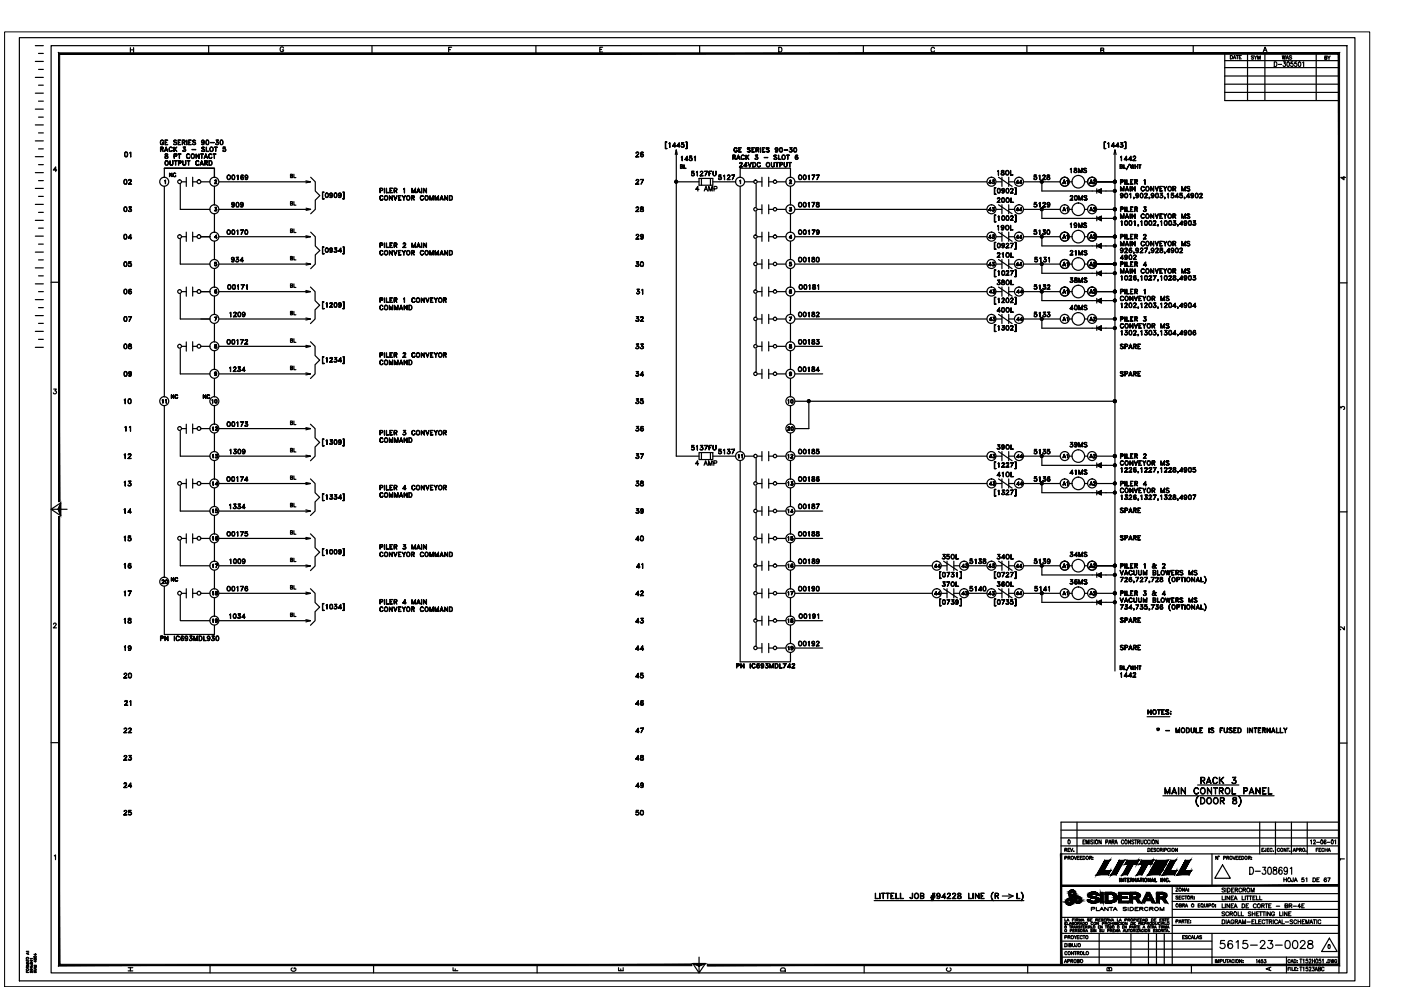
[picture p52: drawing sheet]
<svg xmlns="http://www.w3.org/2000/svg" width="297mm" height="210mm" viewBox="0 0 297 210" stroke-linecap="round" stroke-linejoin="round" font-family="sans-serif">
<g fill="none" stroke="#000" stroke-width=".25">
<path d="M4.1 8h283.2v200h-283.2zM7.5 19.8h1.7M7.5 16.4h1.7M7.5 13h1.7M7.5 9.7h1.7M8.2 18.1h1M8.2 14.7h1M8.2 11.3h1M10.8 9.7h274.8v196.6h-274.8zM27.6 10.1v1M27.6 10.6h.7M28.3 10.1v1"/>
<path d="M44.2 9.7v1.6M60.1 10.2a.37 .37 0 0 0-.4-.3 .37 .37 0 0 0-.3 .4v.3a.36 .36 0 0 0 .4 .4 .36 .36 0 0 0 .3-.4h-.2M78.9 9.7v1.6M95.1 10.5h.4M95.8 10h-.7v1M113.6 9.7v1.6M127.2 10.5h.4M127.8 10h-.6v1h.6M148.3 9.7v1.6M165.1 10h.3a.54 .54 0 0 1 .4 .5 .54 .54 0 0 1-.4 .5h-.3zM183 9.7v1.6M198.1 10.3a.37 .37 0 0 0-.4-.3 .37 .37 0 0 0-.3 .4v.3a.37 .37 0 0 0 .3 .3 .37 .37 0 0 0 .4-.2"/>
<path d="M217.7 9.7v1.6M233.4 10.7l.5-.1 .1-.3-.6-.1v1l.6-.1v-.4h-.2M253 9.7v1.6M259.7 19.6h24.2M259.7 17.9h24.2M259.7 16.1h24.2M259.7 14.3h24.2M259.7 12.9h24.2M260.9 11.8a.37 .37 0 0 1 .4 .3 .37 .37 0 0 1-.4 .4zM261.5 12.5l.2-.7 .3 .7M261.6 12.3h.3M262.1 11.8h.5"/>
<path d="M262.3 11.8v.7M262.8 12.1h.2M263.2 11.8h-.4v.7h.4M264.5 11.3v10M265.8 11.9h-.5l.5 .4-.1 .2-.4-.1M265.9 11.8l.3 .4v.4M266.5 11.8l-.3 .4M266.7 12.6v-.8l.2 .8 .3-.8v.8M267.8 11l.4-1 .4 1M268 10.7h.5M268.2 11.3v10M270.2 13.1a.51 .51 0 0 1 .5 .5 .51 .51 0 0 1-.5 .5z"/>
<path d="M271 13.7h.7M271.9 11.8l.1 .8 .2-.8 .2 .8 .1-.8M272.1 13.1h.4l-.2 .4a.3 .3 0 0 1 .3 .4 .3 .3 0 0 1-.6 0M272.7 12.6l.2-.8 .3 .8M272.8 12.3h.3M273 13.2l.1-.1a.58 .58 0 0 1 0 1l-.3-.4zM273.9 11.9l-.5-.1-.1 .2 .5 .2 .1 .2-.2 .2-.4-.2M274.1 13.1h-.4v.4a.3 .3 0 0 1 .4 .1 .3 .3 0 0 1 0 .4 .3 .3 0 0 1-.5-.1M274.9 13.1h-.4v.4a.3 .3 0 0 1 .4 .1 .3 .3 0 0 1 0 .4 .3 .3 0 0 1-.5-.1M275.4 13.2l.1-.1a.58 .58 0 0 1 0 1l-.2-.4zM276.2 13.3l.2-.2v1M279.1 11.3v10"/>
<path d="M280.9 12.2h.4v-.3h-.4v.7l.4-.1-.1-.3M281.5 11.9l.3 .3v.4M282 11.9l-.2 .3M283.9 11.3h-24.2v10h24.2M7.5 39.9h1.7M7.5 36.6h1.7M7.5 33.2h1.7M7.5 29.9h1.7M7.5 26.5h1.7M7.5 23.1h1.7M8.2 38.3h1M8.2 34.9h1"/>
<path d="M8.2 31.6h1M8.2 28.2h1M8.2 24.8h1M8.2 21.4h1M12 36.1h-.7l.5-.7v1M26.4 38.1a.5 .5 0 0 1 .6 .4 .5 .5 0 0 1-.4 .6l-.3-.2zM26.4 39h.4M26.4 38.2h.4M26.5 38.1l-.2 .4 .2 .5M26.5 32.3a.47 .47 0 0 1 .6 .5 .47 .47 0 0 1-.6 .4l-.1-.4zM26.5 33.1h.4M26.5 32.3h.4"/>
<path d="M26.6 32.3l-.1 .4 .1 .5M26.8 38.1l.1 .4-.1 .5M26.9 32.3l.1 .4-.1 .5M27.3 39l.6 .1h-.7l.6-.8a.28 .28 0 0 0-.2-.2 .28 .28 0 0 0-.3 .2 .3 .3 0 0 1 .3-.3 .3 .3 0 0 1 .3 .3l-.6 .8M27.5 32.4l.2-.2v1.1v-1zM34.1 31.6h.4v-.3l-.4-.1-.1 .9v-.9l.6 .1-.1 .3-.4 .1M34.2 29.7h.3l.2 .3a.33 .33 0 0 0-.4-.3 .33 .33 0 0 0-.3 .4v.2a.31 .31 0 0 0 .3 .3 .31 .31 0 0 0 .3-.1l-.1-.2h.2v.2a.39 .39 0 0 1-.6 .1 .39 .39 0 0 1-.1-.5zM34.3 31.7l.3 .4-.2-.4M34.8 35.7h10.7v1.9v-1.9zM34.8 35.7v1.9M34.8 39.5v44.6M34.9 38.3l.2-.1v.7v-.6z"/>
<path d="M35 31.9h.5M35 33.5l.1 .1M35.1 29.7h.5h-.6v1h.6l-.5-.1M35.1 30.2h.2h-.2M35.1 32.7v.3l.4 .2v.3h-.4v-.3l.5-.4-.1-.1zM35.1 32.7h.4M35.1 32.7v.3l.5 .3-.2 .3h-.3l-.1-.3 .5-.3v-.3M35.2 31.2l.4 .9-.4-.8-.3 .8zM35.6 33.5l-.2 .1M35.9 36.7l.5 .7v-.7v.8l-.4-.7-.1 .7zM36 34.1l.1 .7 .2 .2 .3-.1 .1-.8-.2 .9-.4-.1zM36 31.2h.3l.2 .2-.2-.2a.45 .45 0 0 0-.4 .4 .45 .45 0 0 0 .2 .5l.4-.2-.2 .2a.49 .49 0 0 1-.5-.3 .49 .49 0 0 1 .2-.6z"/>
<path d="M36.9 31.2v.9zM36.9 29.7h.5l.1 .2-.5-.2-.1 .3 .5 .3 .1 .3-.3 .1-.4-.1a.31 .31 0 0 0 .4 0 .31 .31 0 0 0 .2-.3l-.5-.3zM36.9 31.7l.6-.5-.6 .6M37 33.1l.4-.1v-.3h-.4l-.1 .9v-1l.6 .1-.1 .4h-.4M37 34.1h.5zM37 31.6l.5 .5-.4-.5M37.2 34.1v.9l.1-.9M37.7 32.6l.7 .1zM37.8 29.7h.6h-.6v.9l.6 .1h-.6zM37.8 30.2h.3h-.3M37.9 34.5h.5v-.4h-.5l-.1 .9v-.9h.6v.4l-.5 .1M38 32.7v.9l.1-.9"/>
<path d="M38.2 39.1v5.3h6.3M38.5 38.6h1M38.7 30.2l.5-.1v-.3l-.5-.1v1v-1l.5 .1v.4h-.5M38.7 34.1l.1 .7 .2 .2 .3-.1 .1-.8v.7l-.2 .2-.4-.1zM38.8 32l.1 .1M38.9 30.2l.3 .5-.2-.5M39 31.6l.3 .2M39 31.5a.32 .32 0 0 1 .4 .3 .32 .32 0 0 1-.3 .4 .32 .32 0 0 1-.4-.3l.4 .2 .2-.2M39.2 31.6l.1 .2-.1 .3M39.3 31.2h-.5h.5l-.3 .4M39.3 31.2l-.3 .4M39.5 37.6v1.9"/>
<path d="M39.6 29.7v1zM39.7 34.1h.6zM39.7 32.7l.3-.1 .2 .2a.37 .37 0 0 0-.5 .1 .37 .37 0 0 0 0 .5 .37 .37 0 0 0 .5-.1v.2a.47 .47 0 0 1-.7-.2 .47 .47 0 0 1 .2-.6zM40 34.1v.9v-.9M40 29.7h.6h-.6v.9l.6 .1h-.6zM40 30.2h.3h-.3M40.6 32.8a.42 .42 0 0 1 .6 .3 .42 .42 0 0 1-.6 .4zM40.7 31.7h.8zM40.8 29.9l.3-.2 .4 .2-.4-.2-.2 .3a.51 .51 0 0 1 .5 .6h-.6h.6v-.3l-.5-.3zM40.8 38.6h1M40.9 37.6v1.9M41.6 32.6l.6 .9v-.9v1l-.6-.8v.8z"/>
<path d="M41.7 34.1h.3l.2 .2a.37 .37 0 0 0-.6 0 .37 .37 0 0 0 0 .5 .37 .37 0 0 0 .5 0v.1a.47 .47 0 0 1-.7-.1 .47 .47 0 0 1 .3-.7zM42.5 32.6l.6 .1zM42.5 34.8h.6M42.5 34.8h.5M42.6 38.6h1.9M42.8 30.1l.2 .2 .3-.2M42.8 30l.2-.3 .3 .3M42.8 32.7v.9zM42.8 34.1l.3 .9-.3-.8-.4 .8zM42.8 31.3l.2-.1 .4 .1a.31 .31 0 0 0-.3-.1 .31 .31 0 0 0-.3 .3l.4 .1 .2 .4-.2 .1-.4-.1a.3 .3 0 0 0 .3 .1 .3 .3 0 0 0 .2-.3l-.5-.3zM42.8 30.6h.4M43 29.7l-.2 .3 .2 .3"/>
<path d="M43.1 29.7l.2 .3-.2 .6M43.3 30.2l-.1 .1a.3 .3 0 0 1-.5-.3 .3 .3 0 0 1 .5-.3 .49 .49 0 0 1 .2 .7 .49 .49 0 0 1-.6 .2M43.3 30l-.2 .3M43.3 33.3h.6M43.4 33.3h.5M43.5 34.5h.4v-.4h-.4l-.1 .9v-.9h.6v.4l-.5 .1M43.6 32.6l.4 1-.4-.8-.3 .8zM43.7 34.6l.3 .4-.3-.4M43.7 31.2l.1 .9h.5h-.6zM43.8 29.7a.45 .45 0 0 1 .5 .5 .45 .45 0 0 1-.5 .4l-.2-.3zM43.8 30.6h.4M43.8 29.8h.4"/>
<path d="M43.8 29.7l-.1 .4 .1 .5M44.1 29.7l.1 .4-.1 .5M44.3 34.1h.4a.54 .54 0 0 1 .3 .5 .54 .54 0 0 1-.3 .4h-.4zM44.4 34.1a.49 .49 0 0 1 .5 .3 .49 .49 0 0 1-.1 .6h-.4zM44.4 32.7l.3-.1 .2 .2a.34 .34 0 0 0-.4-.1 .34 .34 0 0 0-.2 .3v.2a.33 .33 0 0 0 .2 .4 .33 .33 0 0 0 .4-.3 .38 .38 0 0 1-.5 .3 .38 .38 0 0 1-.2-.6zM44.6 30.2l.8 .1zM45.2 32.6l.6 .1zM45.4 32.7v.9l.1-.9M45.4 31.2h.7zM45.5 39.5v3.9M45.5 38.9h.5h-.5l.4-.4v-.2h-.4l.1-.1a.21 .21 0 0 1 .3 .1 .21 .21 0 0 1-.1 .3l-.3 .3M45.7 31.2l.1 .9z"/>
<path d="M45.8 30.6h.1M45.9 30.1l.4 .2M46 30.1a.32 .32 0 0 1 .3 .2 .32 .32 0 0 1-.2 .4 .32 .32 0 0 1-.4-.2h.1M46.1 30.1l.2 .2-.2 .3M46.3 29.7h-.5h.5l-.3 .4M46.3 29.7l-.4 .4M46.3 30.5l-.2 .1-.3-.1M46.4 38.6h19.4M46.8 29.7a.45 .45 0 0 1 .5 .5 .45 .45 0 0 1-.5 .4l-.1-.3zM46.8 30.6h.4M46.8 29.8h.4M46.8 29.7l-.1 .4 .1 .5"/>
<path d="M47.1 29.7l.1 .4-.1 .5M47.3 32l.1 .1M47.7 31.5l.1 .3-.1 .3M47.8 31.7l-.2-.2-.3 .1v-.4h.5h-.4l-.1 .3a.34 .34 0 0 1 .5 .1 .34 .34 0 0 1-.1 .5 .34 .34 0 0 1-.5-.2l.4 .2 .2-.2M49.3 37.2a.48 .48 0 0 1 .6 .3 .48 .48 0 0 1-.4 .6l-.3-.2zM49.3 38h.4M49.3 37.2h.4M49.4 37.2l-.2 .3 .2 .5M49.6 37.2l.1 .3-.1 .5M50.2 37.3l.3-.2v1l-.1-.9zM51.1 37.8l.2 .2 .3-.2M51.1 37.7l.2-.2 .3 .2"/>
<path d="M51.2 37.2h.4M51.2 37.2l-.1 .5 .2 .3M51.3 37.5l-.2 .2M51.4 37.5l.2 .2-.2 .3M51.5 37.2h.1a.48 .48 0 0 0-.6 .3 .48 .48 0 0 0 .3 .6 .3 .3 0 0 0 .3-.4 .3 .3 0 0 0-.5-.1M52 37.5l.2 .2 .3-.2M52 37.3l.2-.1 .3 .1M52 38h.4M52.2 37.2l-.2 .2 .2 .3M52.3 37.2l.2 .2-.2 .6M52.5 37.6a.3 .3 0 0 1-.5 0 .3 .3 0 0 1 0-.4 .3 .3 0 0 1 .5 0v.7l-.3 .2-.2-.2 .1 .1M52.5 37.4l-.2 .3"/>
<path d="M61.6 37.3l.4-.1v-.2l-.4-.1v.8h.4l.1-.2-.2-.2M62.3 36.9v.8h.4M64.9 38.3l.9 .3-.9 .2M65.9 37.6l.9 1v1.9l1 1-1 .9v2l-.9 .9M80.6 39.9h.4l.2 .2-.1 .3h-.5h.4l.1-.2v-.2l-.5-.1v1zM81.5 39.9v1zM81.9 39.9l.1 .9 .5 .1h-.6zM82.7 39.9h.5h-.5v.9l.5 .1h-.5zM83.6 39.9l.6 .2-.1 .3h-.5l.5-.2v-.2l-.5-.1v1zM87.3 39.9l.4 .8 .4-.8v1v-.8l-.4 .8-.3-.8-.1 .8zM88.7 39.9l.4 1-.4-.9-.4 .9zM89.4 39.9v1z"/>
<path d="M89.8 39.9l.6 .8v-.8v1l-.6-.9v.9zM134.8 39l.7 .1h-.7l.6-.8a.28 .28 0 0 0-.3-.2 .28 .28 0 0 0-.3 .2 .3 .3 0 0 1 .3-.3 .3 .3 0 0 1 .3 .3l-.6 .8M134.9 32.3h.4l.1 .2-.6 .7 .7 .1h-.7l.6-.8a.28 .28 0 0 0-.3-.2 .28 .28 0 0 0-.3 .2zM135.8 33l.3 .2 .3-.2M135.8 32.9l.3-.2 .3 .2M135.9 32.3h.5M136 32.3l-.2 .6 .3 .3M136.1 32.7l-.3 .2M136.2 32.7l.2 .2-.2 .3M136.3 32.3l.1 .1-.2-.2a.49 .49 0 0 0-.4 .6 .49 .49 0 0 0 .5 .4 .33 .33 0 0 0 .1-.5 .33 .33 0 0 0-.6 .1M136.4 38l-.5 1.1 .5-1.1h-.6l.6 .1M141.1 30.1h.3h-.3v1.4h.3h-.3z"/>
<path d="M141.8 30.4l.2-.1v.9v-.9zM143.1 30.3l-.1 .9v-.8l-.4 .6h.7h-.7zM143.2 32.8l.2-1 .2 1M143.4 31.8v64.9h4.8M143.4 38.6h4.8M144 30.3v.9v-.8l-.4 .6h.6h-.7zM144.3 35.3l.4-.1v-.2h-.4v.7l.4-.1v-.2l-.4-.1M144.4 33.3l.3-.2v1l-.1-.9zM144.5 31.1l.1 .1M144.6 35.3l.1 .3-.4 .1v-.8l.4 .1v.2l-.1 .1M144.9 30.6l.1 .2-.1 .4M145 34.9v.8h.5h-.5z"/>
<path d="M145 30.8l-.2-.2-.3 .1v-.4h.5h-.4l-.1 .3a.34 .34 0 0 1 .5 .1 .34 .34 0 0 1-.1 .5 .34 .34 0 0 1-.5-.1l.4 .1 .2-.2M145.2 33.8l.7 .1h-.7l.5-.8v1v-.8l-.5 .6M145.4 30.1h.3v1.4h-.3h.2v-1.4zM146.2 33.9l.1 .1M146.6 33.5l.1 .2-.1 .3M146.6 37.1l.2 .1M146.7 33.6l-.2-.1h-.3v-.4h.5h-.4l-.1 .4a.34 .34 0 0 1 .5 0 .34 .34 0 0 1-.1 .5 .34 .34 0 0 1-.5-.1l.4 .1 .2-.1M147 36.7l.2 .2-.2 .3M147.2 33.3l.2-.2v1v-.9zM147.2 36.9l-.3-.2h-.3l.1-.4h.5l-.5 .1v.3a.33 .33 0 0 1 .5 0 .33 .33 0 0 1-.1 .5 .33 .33 0 0 1-.5-.1l.3 .1 .3-.2M147.7 36.5l.2-.2v1l-.1-.9zM148.2 37.8h2.9v1.5h-2.9z"/>
<path d="M148.5 36.4l.3-.1 .2 .3-.5 .6 .6 .1h-.7l.6-.7-.2-.2-.3 .1zM148.7 37.8v1.5M149.9 36.3l-.4 1 .5-1h-.6l.5 .1M150.3 36.3h.6l-.5 .1v.9zM150.4 36.8h.3h-.3M150.6 37.8v1.5M151.1 38.6h4.9M151.2 36.3v.7l.2 .2 .3-.1 .1-.8-.1 .9-.3 .1-.2-.2zM152.4 37.9l.1 .1M152.7 37.5l.3 .2-.3 .3M153 37.7l-.3-.2h-.3v-.4h.5l-.4 .1-.1 .3a.35 .35 0 0 1 .5 .1 .35 .35 0 0 1-.1 .5 .35 .35 0 0 1-.5-.2h.1M153 37.8l-.3 .2-.3-.1"/>
<path d="M153.4 37.3l.2-.2v1v-.9zM154.2 38l.6 .1h-.6l.5-.7-.1-.2-.4 .1 .4-.2 .2 .2-.1 .2-.5 .6M155.4 33.3h.5v-.3l-.5-.1v.9v-.9l.5 .1v.3l-.5 .1M155.6 33.4l.4 .4-.3-.4M155.7 37.1l-.5 1 .5-1h-.6l.6 .1M155.7 31.4l.4-.1 .2 .2a.34 .34 0 0 0-.4-.2 .34 .34 0 0 0-.2 .4v.2a.3 .3 0 0 0 .3 .3 .3 .3 0 0 0 .3-.3h-.2h.2a.34 .34 0 0 1-.3 .4 .34 .34 0 0 1-.4-.4zM156.3 33.6h.5M156.5 32.9l.4 .9-.4-.8-.3 .8zM156.6 31.3h.6l-.5 .1v.8h.5h-.6zM156.7 31.7h.3l-.3 .1M156.8 35.3l.6 .1h-.6l.5-.8-.3-.1-.2 .2a.3 .3 0 0 1 .3-.3 .3 .3 0 0 1 .3 .3l-.6 .7M156.8 38.3l.2-.1v.7v-.6z"/>
<path d="M156.9 37.6v-1.9h10.7v1.9M156.9 39.5v56.2M157.2 33l.4-.1 .2 .2a.34 .34 0 0 0-.3-.2 .34 .34 0 0 0-.3 .3v.3a.34 .34 0 0 0 .3 .3 .34 .34 0 0 0 .3-.2 .35 .35 0 0 1-.4 .2 .35 .35 0 0 1-.3-.3zM157.9 38.6h2M158.2 32.9v.9zM158.2 34.4v1v-.8l-.5 .6h.7h-.7zM158.3 33.3l.5 .5-.4-.5M158.5 31.4h.6h-.6v.2l.5 .2 .1 .3-.3 .1-.3-.1a.31 .31 0 0 0 .3 .1 .31 .31 0 0 0 .2-.3l-.5-.3zM158.6 34.4l.4 .8 .3-.8-.3 1zM158.8 32.9l-.6 .6zM159.4 31.3h.6l-.5 .1v.8h.5h-.6zM159.5 31.7h.2l-.2 .1"/>
<path d="M159.6 34.4a.51 .51 0 0 1 .7 .5 .51 .51 0 0 1-.7 .5zM159.6 34.5a.44 .44 0 0 1 .6 .4 .44 .44 0 0 1-.6 .4zM160.1 33.7l.1 .1M160.3 31.7h.5v-.3h-.5v.8v-.9l.5 .1v.3l-.5 .1M160.3 39.1v4.8M160.5 33.3l.2 .2-.2 .3M160.6 31.8l.3 .4-.3-.4M160.6 38.6h.9M160.6 32.9h-.5h.6l-.4 .4h.3a.33 .33 0 0 1 0 .5 .33 .33 0 0 1-.5-.2M160.6 32.9l-.3 .4h.3l.1 .2M160.6 34.6l.4-.2 .2 .3-.2-.2a.45 .45 0 0 0-.4 .3 .45 .45 0 0 0 .2 .5l.4-.1-.2 .2a.52 .52 0 0 1-.5-.3 .52 .52 0 0 1 .1-.5zM160.7 33.6l-.3 .2-.3-.2"/>
<path d="M161.2 31.3v.9zM161.5 37.6v1.9M161.6 31.3h.6l-.5 .1v.8h.5h-.6zM161.7 31.7h.2l-.2 .1M162 33.4h.8zM162.4 31.4l.3-.1 .4 .1h-.4l-.2 .1a.57 .57 0 0 1 .5 .7l-.6-.1a.33 .33 0 0 0 .4 .1 .33 .33 0 0 0 .2-.3zM162.6 34.6l.1-.2a.45 .45 0 0 1 .5 .5 .45 .45 0 0 1-.6 .4l-.2-.3zM163 38.6h1M163 37.6v1.9M163.5 34.4l.1 .7 .2 .2 .3-.1 .1-.8v.7l-.3 .3-.3-.2zM164.1 33l.2-.1 .4 .1-.4-.1-.2 .2a.54 .54 0 0 1 .5 .7l-.5-.1a.31 .31 0 0 0 .3 .1 .31 .31 0 0 0 .2-.3l-.4-.3zM164.4 31.7l.2 .2 .3-.2"/>
<path d="M164.4 31.5l.2-.1 .3 .1M164.4 32.2h.4M164.4 34.4l.7 .1zM164.6 31.4l-.2 .2 .2 .3M164.7 38.6h1.9M164.7 31.4l.2 .2-.1 .6M164.7 34.5l.1 .9zM164.9 31.7l-.1 .2a.3 .3 0 0 1-.4-.1 .3 .3 0 0 1 .1-.4 .3 .3 0 0 1 .4 0v.7l-.2 .1-.3-.1 .1 .1M164.9 31.6l-.2 .3M165.1 32.9v.9h.5h-.5zM165.3 34.4h.4l.2 .2-.1 .3-.4 .1 .3-.1 .2-.2-.2-.2h-.3v.9zM165.4 31.4a.43 .43 0 0 1 .5 .4 .43 .43 0 0 1-.5 .4l-.1-.3z"/>
<path d="M165.4 32.2h.4M165.4 31.4h.4M165.4 31.4l-.1 .3 .1 .5M165.7 31.4l.2 .3-.2 .5M166.2 31.8l.8 .1zM166.2 34.4l.1 .7 .2 .2 .3-.1 .1-.8v.7l-.3 .3-.3-.2zM166.8 32.9h.5zM167 32.9v.9v-.9M167.2 34.4l.6 .1zM167.4 38.9h.5h-.6l.5-.5-.1-.2-.3 .1 .3-.1 .1 .2-.4 .5M167.4 32.1l.1 .1M167.4 34.5v.9l.1-.9"/>
<path d="M167.6 39.5v3.9M167.6 31.7a.31 .31 0 0 1 .4 .3 .31 .31 0 0 1-.4 .2l-.3-.1 .4 .1 .2-.2M167.8 31.7l.1 .2-.1 .3M167.9 31.4l-.5-.1h.5l-.3 .4M167.9 31.3l-.3 .4h.3v.2M168.4 31.4a.43 .43 0 0 1 .5 .4 .43 .43 0 0 1-.5 .4l-.1-.3zM168.4 32.2h.4M168.4 31.4h.4M168.4 31.4l-.1 .3 .1 .5M168.6 38.6h40.7M168.7 33.6l.2 .2 .3-.2M168.7 33.5l.2-.2 .3 .2"/>
<path d="M168.7 33h.4M168.7 31.4l.2 .3-.2 .5M168.8 32.9l-.1 .6 .1 .3M168.8 33.3l-.1 .2M169 33.3l.2 .2-.2 .3M169 32.9l.2 .1-.1-.1a.43 .43 0 0 0-.5 .4 .43 .43 0 0 0 .4 .5l.2-.4-.3-.2-.2 .2M169.4 37.2a.44 .44 0 0 1 .6 .4 .44 .44 0 0 1-.5 .4l-.2-.3zM170.4 37.2a.45 .45 0 0 1 .5 .4 .45 .45 0 0 1-.5 .4l-.1-.3zM170.4 38h.4M170.4 37.2h.4M170.5 37.2l-.2 .3 .2 .5M170.7 37.2l.2 .3-.2 .5"/>
<path d="M171.4 37.3l.2-.2v1l-.1-.9zM172.7 37.1l-.4 1 .5-1h-.7l.6 .1M173.7 37.1l-.5 1 .5-1h-.6l.6 .1M210 38.2v.7v-.6l-.3 .5h.5h-.6zM210.4 38.8l.1 .1M210.6 38.5a.26 .26 0 0 1 .2 .2 .26 .26 0 0 1-.1 .3 .26 .26 0 0 1-.3-.2l.3 .1 .1-.1M210.7 38.5l.1 .2-.1 .2M210.8 38.2h-.4h.4l-.2 .3M210.8 38.2l-.3 .3 .3 .1M210.8 39.8h.4h-.3v1.4h.3h-.4zM211.2 38.6h1.2M211.5 36.3l.2-.2v1v-.9z"/>
<path d="M211.6 40a.45 .45 0 0 1 .5 .4 .45 .45 0 0 1-.5 .5l-.1-.4zM211.6 40l-.1 .4 .1 .5M211.7 37.6l2.9 1.9M211.9 40l.1 .4-.1 .5M212.3 37l.2 .1M212.3 36.2a.44 .44 0 0 0 .5 .5v.3h-.5a.45 .45 0 0 1 .5-.5v-.3zM212.3 36.2h.5M212.4 36.2v.3a.38 .38 0 0 1 .4 .1 .38 .38 0 0 1 0 .5h-.3a.31 .31 0 0 1-.2-.4 .31 .31 0 0 1 .4-.2l.1-.3M212.4 37.6v1.9M212.6 40l-.2 .2 .2 .3M212.7 40l.2 .3-.1 .6M212.9 37l-.2 .1"/>
<path d="M213.3 36.3a.44 .44 0 0 1 .7 .3 .44 .44 0 0 1-.7 .4zM213.5 40l-.2 .4 .2 .5M213.7 40l.2 .4-.2 .5M213.9 38.6h1.2M213.9 37.6v1.9M214.2 36.1l.1 1h.5h-.6zM215.1 39.8h.3v1.4h-.3h.3v-1.4zM215.8 38.2v.7v-.6l-.3 .5h.5h-.6zM216.5 38.2v.7v-.6l-.3 .5h.5h-.5zM217 38.6h7.8M219.2 37.9l.2 .1M219.6 37.5l.2 .2-.2 .3"/>
<path d="M219.8 37.7l-.2-.2h-.4l.1-.4h.5l-.5 .1v.3a.33 .33 0 0 1 .5 0 .33 .33 0 0 1-.1 .5 .33 .33 0 0 1-.5-.1M219.8 37.8l-.2 .2-.4-.1M220.3 37.3l.2-.2v1l-.1-.9zM220.9 38.6v1.9h15.5M221.1 38l.6 .1h-.7l.6-.8-.3-.1-.2 .1a.3 .3 0 0 1 .3-.2 .3 .3 0 0 1 .3 .3l-.6 .7M222 37.9l.2 .1M222 37.2a.39 .39 0 0 0 .5 .5v.2l-.1 .1h-.4v-.3a.39 .39 0 0 0 .5-.5zM222 37.2h.5M222.1 37.2v.2a.41 .41 0 0 1 .4 .2 .41 .41 0 0 1 0 .4l-.3 .1a.31 .31 0 0 1-.2-.4 .31 .31 0 0 1 .4-.2l.1-.3M222.5 37.9l-.1 .1M225.4 38.8h.4M225.6 38.2l.3 .7-.3-.6-.3 .6z"/>
<path d="M226.2 38.3l.2-.1v.7v-.6zM226.7 38.6h.6M226.9 35.8l.3-.1v.9l-.1-.8zM227.8 36.5l.1 .1M227.8 35.7v.3a.43 .43 0 0 1 .5 .5h-.5a.43 .43 0 0 1 .5-.5v-.3zM227.8 35.8h.5M227.8 35.7v.3l.5 .3-.2 .3h-.3l-.1-.3 .5-.3v-.3M228.3 36.5l-.1 .1M228.7 35.7l.4 .8 .3-.8v.9v-.7l-.3 .7-.4-.7v.7zM229.7 35.8l.3-.1 .4 .1-.4-.1-.2 .2a.54 .54 0 0 1 .5 .7l-.6-.1h.6v-.2l-.5-.3zM230 38.6h.6M231.1 38.7l.5 .1"/>
<path d="M231.4 38.2l.2 .7-.2-.6-.3 .6zM231.8 38.9h.5h-.5l.4-.5-.1-.2-.3 .1 .3-.1 .1 .3-.4 .4M234.1 30.1h.3h-.3v1.4h.3h-.3zM234.8 30.4l.3-.1v.9l-.1-.9zM236.1 30.3v.9v-.8l-.4 .6h.6h-.7zM236.2 32.8l.2-1 .2 1M236.4 38.6h-3.9h3.9M236.4 31.8v110.5M237.1 30.3l-.1 .9v-.8l-.4 .6h.6h-.6zM237.5 34.9l.5 .1v.2l-.2 .1M237.5 34.9v.8l.5-.1v-.2l-.2-.1M237.5 35l.5 .1-.1 .1-.4 .1"/>
<path d="M237.5 35.3l.5 .2-.1 .1-.4 .1M237.5 31.1l.2 .1M237.6 33.3l.2-.2v1l-.1-.9zM237.6 39.5l.3 .9 .4-.9v1v-.7l-.4 .7-.3-.7v.7zM237.6 38.6l.5-.1v-.3l-.5-.1v1v-1l.5 .1v.4h-.5M237.7 30.7l.4 .1M237.7 30.6a.34 .34 0 0 1 .4 .3 .34 .34 0 0 1-.3 .4 .34 .34 0 0 1-.4-.2l.4 .1 .3-.2M237.9 30.7l.2 .2-.2 .3M238 30.3h-.4h.5l-.4 .4M238 30.3l-.3 .4M238.3 34.9v.8h.4h-.4zM238.4 30.1h.3v1.4h-.3h.3v-1.4z"/>
<path d="M238.4 33.8l.7 .1h-.8l.5-.8v1v-.8l-.4 .6M238.5 38.1v1zM238.9 38.1v.9l.5 .1h-.5zM238.9 39.5l.4 1-.4-.8-.3 .8zM239.3 33.8l.7 .1h-.7l.5-.8v1l-.1-.8-.4 .6M239.5 34.8l-.7 1.2zM239.6 39.5v1zM239.6 34.9l.3 .7 .2-.7 .1 .7 .3-.7-.3 .8-.1-.7-.2 .7zM239.7 38.1h.5h-.5v.9l.5 .1h-.5zM239.7 38.6h.3h-.3M240 39.5l.6 .9 .1-.9v1l-.6-.8-.1 .8zM240.2 34l.6 .1h-.6l.5-.7-.1-.3-.4 .2 .1-.2a.29 .29 0 0 1 .4 .1 .29 .29 0 0 1 0 .4l-.5 .5"/>
<path d="M240.6 38.6l.5-.1v-.3l-.5-.1v1v-1l.5 .1v.4h-.5M240.7 34.9v.8zM240.7 35.3h.5M240.8 38.6l.4 .5zM241.2 34.9v.8zM241.4 34.9l.5 .1zM241.6 35v.7l.1-.7M242 39.7l.4-.2 .3 .3-.2-.2a.42 .42 0 0 0-.6 .5 .42 .42 0 0 0 .8 .2 .46 .46 0 0 1-.7 0 .46 .46 0 0 1 0-.6zM242.5 38.3l.3-.2v1l-.1-.9zM244 39.5l.6 .9v-.9v1l-.6-.8v.8zM244.9 39.5l.4 .9 .3-.9-.3 1zM245.9 39.5h.6l-.5 .1v.9h.5h-.6z"/>
<path d="M246 40h.3h-.3M247 40l.4-.5-.3 .5v.5l-.1-.5-.3-.5 .4 .5M248.7 40l.5-.1v-.3h-.5v.9v-1l.6 .2-.1 .3h-.5M250.6 39.5l.4 .9 .3-.9v1l-.1-.7-.2 .7-.4-.7v.7zM251.6 39.7l.3-.2 .4 .2a.31 .31 0 0 0-.4-.1 .31 .31 0 0 0-.2 .3l.4 .1 .2 .4-.2 .1-.5-.1a.31 .31 0 0 0 .4 .1 .31 .31 0 0 0 .2-.4l-.5-.2zM284.9 37.4v.7l-.6-.5h1M7.5 56.8h1.7M7.5 53.5h1.7M7.5 50.1h1.7M7.5 46.7h1.7M7.5 43.3h1.7M8.2 58.5h1"/>
<path d="M8.2 55.1h1M8.2 51.8h1M8.2 48.4h1M8.2 45h1M8.2 41.6h1M10.8 59.8h1.7M26.3 55.7l.2-.2a.53 .53 0 0 1 .4 .5 .53 .53 0 0 1-.4 .5l-.2-.2zM26.4 49.7a.47 .47 0 0 1 .5 .5 .47 .47 0 0 1-.5 .5l-.2-.4zM26.4 50.6h.4M26.4 49.8h.4M26.4 56.4h.4M26.4 55.6h.4"/>
<path d="M26.4 49.7l-.1 .4 .1 .6M26.4 43.9h.1a.47 .47 0 0 1 .4 .5 .47 .47 0 0 1-.5 .4l-.2-.4zM26.4 44.8h.4M26.4 44h.4M26.5 55.6l-.2 .4 .2 .5M26.5 43.9l-.2 .4 .2 .5M26.7 49.7l.1 .4-.1 .6M26.8 55.6l.1 .4-.1 .5M26.8 43.9l.1 .4-.1 .5M27.2 50.4h.7h-.7l.5-.7v1v-.9l-.5 .6M27.3 56.4l.1 .1M27.3 44.7l.1 .1"/>
<path d="M27.5 44.3a.34 .34 0 0 1 .4 .3 .34 .34 0 0 1-.3 .3 .34 .34 0 0 1-.4-.2l.4 .1 .3-.2M27.6 55.9l.3 .2-.3 .4M27.6 44.3l.3 .3-.3 .2M27.8 43.9h-.5h.6l-.4 .4M27.8 43.9l-.3 .4 .4 .2M27.9 56.1l-.3-.2-.3 .1v-.5h.5l-.5 .1v.3a.37 .37 0 0 1 .5 0 .37 .37 0 0 1-.1 .6 .37 .37 0 0 1-.5-.2l.4 .2 .3-.2M38.2 50.7v5.3h6.3M38.5 50.2h1M39.5 49.2v2M40.8 50.2h1M40.9 49.2v2M42.6 50.2h1.9"/>
<path d="M45.5 45.3v3.9M45.5 51.2v3.8M45.5 57v3.9M45.5 50.3l.5 .1h-.5l.4-.6v.7l-.1-.6-.3 .5M45.5 44.6l.1 .1M45.5 56.2l.1 .1M45.6 44h.3l-.2 .3 .2-.3zM45.7 44.3a.25 .25 0 0 1 .3 .3 .25 .25 0 0 1-.5 0M45.7 44.3l.2 .1M45.8 44.3l.1 .2-.1 .2M45.8 55.9l.1 .2-.1 .2M45.9 44.6l-.1 .1-.3-.1"/>
<path d="M45.9 56h-.4l.1-.4h.3l-.3 .1v.2a.26 .26 0 0 1 .3 .1 .26 .26 0 0 1-.1 .4 .26 .26 0 0 1-.3-.2l.2 .1 .2-.1M46.4 56h19.4M46.4 44.4h19.4M46.4 50.2h19.4M49.1 54.9l.3 .2 .2-.2-.2 .2M49.1 54.8l.3-.2 .2 .2M49.1 43.3l.3 .2 .3-.2M49.1 43.2l.3-.2 .3 .2M49.1 55.4h.4M49.2 43.8h.4M49.3 48.8a.43 .43 0 0 1 .5 .4 .43 .43 0 0 1-.5 .4l-.2-.3zM49.3 49.6h.4"/>
<path d="M49.3 54.6l-.2 .2 .2 .3M49.4 43l-.3 .2 .3 .3M49.4 54.6l.2 .3-.1 .6M49.5 43l.2 .3-.2 .5M49.6 48.8l.1 .3-.1 .5M49.6 55a.3 .3 0 0 1-.4 .1 .3 .3 0 0 1 0-.5 .3 .3 0 0 1 .4 .1l-.1 .8-.4-.1 .1 .1M49.7 48.8a.44 .44 0 0 0-.6 .3 .44 .44 0 0 0 .2 .5M49.7 43.4a.3 .3 0 0 1-.5 0 .3 .3 0 0 1 0-.4 .3 .3 0 0 1 .5 0v.7l-.3 .2-.3-.1h.1M49.7 43.3l-.2 .2M50 55.4l.2 .1M50.2 43a.45 .45 0 0 1 .5 .4 .45 .45 0 0 1-.5 .4l-.2-.3zM50.2 43.8h.3"/>
<path d="M50.2 43h.3M50.2 48.9l.2-.1v.9v-.9zM50.2 43l-.1 .3 .1 .5M50.2 54.9a.31 .31 0 0 1 .4 .4 .31 .31 0 0 1-.4 .2l-.2-.2 .3 .2 .3-.2M50.4 55l.2 .2-.2 .3M50.5 43l.1 .3-.1 .5M50.5 54.6h-.4h.5l-.4 .4M50.5 54.6l-.3 .4 .4 .1M51 55.2l.6 .1h-.7l.5-.7v.9v-.8l-.4 .6M51 43.3l.2 .2 .3-.2M51 43.2l.2-.2 .3 .2M51.1 43.8h.3"/>
<path d="M51.2 43l-.2 .2 .2 .3M51.3 43l.2 .3-.1 .5M51.5 43.4a.3 .3 0 0 1-.4 0 .3 .3 0 0 1 0-.4 .3 .3 0 0 1 .4 0v.7l-.2 .2-.3-.1h.1M51.5 43.3l-.2 .2M51.6 48.8l-.5 .9 .5-.9h-.6h.6M52 48.8a.43 .43 0 0 1 .5 .4 .43 .43 0 0 1-.5 .4l-.1-.3zM52 49.6h.4M52.4 48.8l.1 .3-.1 .5M52.4 48.8a.44 .44 0 0 0-.5 .3 .44 .44 0 0 0 .2 .5M61.6 48.9h.4l-.1-.4h-.3v.8h.4l.1-.2-.2-.2M61.6 54.7h.4v-.3h-.4v.7h.4l.1-.2-.2-.2M61.6 43.1h.4v-.3l-.4-.1v.8h.4v-.4h-.1"/>
<path d="M62.3 48.5v.8h.4M62.3 54.4v.7h.4M62.3 42.7v.8h.4M64.9 50l.9 .2-.9 .2M64.9 44.1l1 .3-1 .2M64.9 55.8l1 .2-1 .2M65.9 49.2l.9 1v1.9l1 1-1 .9v2l-.9 1M68.4 40.7h.3l-.3 .1v1.3l.3 .1h-.3zM68.4 52.4h.3h-.3v1.4h.3h-.3zM69.1 41.8h.4M69.1 41h.4M69.1 53.4h.4"/>
<path d="M69.1 52.6h.4M69.2 41l-.2 .3 .2 .6M69.2 52.6l-.2 .3 .2 .6M69.4 41l.2 .3-.2 .6M69.4 52.6l.2 .3-.2 .6M69.9 41.3l.3 .2 .2-.2M69.9 41.1l.3-.1 .2 .1M69.9 52.9l.3 .2 .2-.2M69.9 52.8l.3-.2 .2 .2M70 41.8h.4M70.1 41l-.2 .2 .2 .3M70.1 52.6l-.2 .2 .2 .3"/>
<path d="M70.3 41l.1 .2-.1 .7M70.3 52.6l.1 .3v.4l-.1 .2-.3-.1M70.4 41.4a.3 .3 0 0 1-.4 0 .3 .3 0 0 1 0-.4 .3 .3 0 0 1 .4 0v.9h-.4l-.1-.2 .1 .2M70.4 41.2l-.1 .3M70.4 53v.1a.3 .3 0 0 1-.5-.1 .3 .3 0 0 1 .1-.4 .3 .3 0 0 1 .4 .1v.6l-.2 .2-.3-.1 .1 .1M70.4 52.9l-.1 .2M70.9 53.4l.1 .1M71 41a.48 .48 0 0 1 .5 .3 .48 .48 0 0 1-.3 .6l-.3-.2zM71 41.8h.3M71 41h.3M71 41l-.1 .3 .1 .6M71.1 52.9l.3-.3h-.5h.5l-.4 .3 .3 .1 .1 .2"/>
<path d="M71.1 52.9a.31 .31 0 0 1 .4 .4 .31 .31 0 0 1-.5 .2l-.2-.2 .4 .2 .2-.2M71.2 52.9l.2 .3-.2 .3M71.3 41l.1 .3-.1 .6M71.8 41.3l.2 .2 .3-.2M71.8 41.1l.2-.1 .3 .1M71.8 53.2l.6 .1h-.6l.5-.7v.9l-.1-.8-.4 .6M71.8 41.8h.4M72 41l-.2 .2 .2 .3M72.1 41l.2 .2-.1 .7M72.3 41.4a.3 .3 0 0 1-.4 0 .3 .3 0 0 1 0-.4 .3 .3 0 0 1 .4 0l-.1 .9h-.2l-.2-.2 .1 .2M72.3 41.2l-.2 .3M72.7 40.7h.3v1.5h-.3l.2-.1v-1.3z"/>
<path d="M72.7 52.4h.3v1.4h-.3h.2v-1.4zM80.6 51.5h.4l.2 .2-.1 .3h-.5l.5-.2-.1-.3h-.4v1zM80.6 41.6l.4-.1 .2 .2a.37 .37 0 0 0-.6 0 .37 .37 0 0 0 .1 .5 .37 .37 0 0 0 .5 0v.1a.45 .45 0 0 1-.7-.1 .45 .45 0 0 1 .1-.6zM80.6 53.2l.4-.1 .2 .2-.2-.1a.45 .45 0 0 0-.5 .3 .45 .45 0 0 0 .3 .5l.4-.2-.2 .3a.52 .52 0 0 1-.5-.3 .52 .52 0 0 1 .1-.6zM81.5 51.5v1zM81.7 41.5a.44 .44 0 0 1 .5 .5 .44 .44 0 0 1-.6 .3l-.1-.4zM81.7 53.2v-.1a.45 .45 0 0 1 .5 .5 .45 .45 0 0 1-.5 .4l-.2-.3zM81.9 51.5l.1 .9 .5 .1h-.6zM82.6 41.5l.5 .8 .1-.8v.9l-.6-.8v.8zM82.6 53.1l.5 .8 .1-.8v1l-.6-.9v.9zM82.7 51.5h.5h-.5v.9l.5 .1h-.5zM82.7 40.4h.3z"/>
<path d="M82.7 52h.3zM83.5 41.5l.3 .8 .4-.8-.4 .9zM83.5 53.1l.3 .8 .4-.8-.4 1zM83.6 51.5h.5l.1 .2-.1 .3h-.5l.5-.2-.2-.3h-.3v1zM83.8 40.4l.4 .5-.3-.5M83.8 52l.4 .5-.3-.5M84.5 41.5h.5h-.5v.9h.5h-.5zM84.5 53.1h.5l-.5 .1v.8l.5 .1h-.5zM84.5 41.9h.3l-.3 .1M84.5 53.6h.3h-.3M85.5 52.4l.6 .1h-.7l.6-.7-.2-.3-.3 .3 .1-.3h.2l.2 .3-.5 .7M85.6 40.1l.2-.2v1l-.1-.9z"/>
<path d="M85.6 41.9l.4-.4-.4 .4v.5v-.5l-.3-.4 .3 .4M85.6 53.6l.4-.5-.4 .5v.5v-.5l-.3-.5 .3 .5M86.3 41.6a.42 .42 0 0 1 .6 .4 .42 .42 0 0 1-.6 .3zM86.3 53.2l.2-.1a.45 .45 0 0 1 .4 .5 .45 .45 0 0 1-.5 .4l-.2-.3zM87.3 41.9h.5v-.3l-.5-.1-.1 .9v-.9l.6 .1v.3l-.5 .1M87.3 53.6l.5-.1v-.3h-.5l-.1 .9v-1l.6 .1v.4h-.5M87.3 51.5l.4 .9 .4-.9v1v-.7l-.4 .7-.3-.7-.1 .7zM87.5 42l.3 .4zM87.5 53.6l.3 .5zM88.4 40.6h.6M88.4 52.3h.6M88.5 52.2h.4"/>
<path d="M88.7 51.5l.4 1-.4-.8-.4 .8zM89.3 41.5h.3l.1 .2a.37 .37 0 0 0-.5 0 .37 .37 0 0 0 .1 .5 .37 .37 0 0 0 .5 0l-.1 .1a.47 .47 0 0 1-.6-.1 .47 .47 0 0 1 .2-.7zM89.3 53.2l.3-.1 .2 .2-.2-.1a.45 .45 0 0 0-.5 .3 .45 .45 0 0 0 .3 .5l.4-.2-.2 .3a.52 .52 0 0 1-.5-.4 .52 .52 0 0 1 .2-.5zM89.4 51.5v1zM89.8 51.5l.6 .9v-.9v1l-.6-.8v.8zM90.3 41.5a.44 .44 0 0 1 .5 .5 .44 .44 0 0 1-.6 .3l-.1-.4zM90.3 53.2v-.1a.45 .45 0 0 1 .5 .5 .45 .45 0 0 1-.5 .4l-.2-.3zM91.1 41.5l.4 .8 .4-.8v.9l-.1-.7-.3 .7-.3-.7-.1 .7zM91.1 53.1l.4 .8 .4-.8v1l-.1-.8-.3 .8-.3-.8-.1 .8zM92.2 41.5l.4 .8 .4-.8v.9l-.1-.7-.3 .7-.3-.7-.1 .7zM92.2 53.1l.4 .8 .4-.8v1l-.1-.8-.3 .8-.3-.8-.1 .8zM93.3 42.2h.6"/>
<path d="M93.3 53.8h.6M93.4 42.1h.5M93.4 53.8h.5M93.6 41.5l.4 .9-.4-.8-.3 .8zM93.6 53.1l.4 1-.4-.9-.3 .9zM94.3 41.5l.6 .8v-.8v.9l-.6-.8v.8zM94.3 53.1l.6 .8v-.8v1l-.6-.9v.9zM95.3 41.5a.51 .51 0 0 1 .6 .5 .51 .51 0 0 1-.6 .4zM95.3 53.1a.51 .51 0 0 1 .6 .5 .51 .51 0 0 1-.6 .5zM95.3 41.5a.46 .46 0 0 1 .6 .5 .46 .46 0 0 1-.6 .4zM95.3 53.2a.44 .44 0 0 1 .6 .4 .44 .44 0 0 1-.6 .4zM134.8 56.4l.2 .1"/>
<path d="M134.9 50.7h.6h-.7l.6-.7-.1-.3-.3 .1-.1 .1v-.1l.4-.1 .2 .3-.6 .7M134.9 44l.4-.1 .1 .2-.6 .7 .7 .1h-.7l.6-.8a.29 .29 0 0 0-.3-.2 .29 .29 0 0 0-.3 .2zM135.1 55.9l.2 .1a.34 .34 0 0 1 0 .5 .34 .34 0 0 1-.5-.2l.4 .2 .2-.2M135.2 56l.2 .2-.2 .3M135.4 55.6l-.5-.1h.5l-.3 .5M135.4 55.5l-.4 .5 .4 .1M135.8 44.7l.1 .1M135.8 50.1l.3 .2 .3-.2M135.8 49.9l.3-.2 .3 .2M135.8 43.9a.4 .4 0 0 0 .6 .5v.4h-.6a.42 .42 0 0 1 .1-.5 .42 .42 0 0 1 .5-.1v-.3zM135.8 44h.6M135.9 55.6a.46 .46 0 0 1 .5 .4 .46 .46 0 0 1-.5 .5l-.1-.4z"/>
<path d="M135.9 56.4h.4M135.9 55.6h.4M135.9 50.6h.4M135.9 43.9v.3a.39 .39 0 0 1 .4 .1 .39 .39 0 0 1 .1 .5l-.4 .1a.31 .31 0 0 1-.2-.4 .31 .31 0 0 1 .4-.2l.2-.2-.1-.2M135.9 55.6l-.1 .4 .1 .5M136 49.7l-.2 .3 .2 .3M136.2 49.7l.2 .3-.2 .7M136.2 55.6l.2 .4-.2 .5M136.4 50.2a.3 .3 0 0 1-.5 0 .3 .3 0 0 1 0-.4 .3 .3 0 0 1 .5 0v.7l-.3 .2-.3-.2 .1 .2M136.4 50l-.2 .3M136.4 44.7l-.2 .1M148.2 40.2h-.7l.5-.7v1"/>
<path d="M149.3 40.5l.4-1 .3 1M149.4 40.2h.5M150.3 40.5v-1l.4 1 .3-1v1M151.4 40h.5l.1-.4-.6-.1v1M160.3 44.9v4.8M160.3 50.7v4.8M160.3 56.5v4.8M160.6 56h.9M160.6 44.4h.9M160.6 50.2h.9M161.5 43.4v1.9M161.5 49.2v2"/>
<path d="M161.5 55v2M163 56h1M163 44.4h1M163 50.2h1M163 43.4v1.9M163 49.2v2M163 55v2M164.7 56h1.9M164.7 44.4h1.9M164.7 50.2h1.9M167.4 50.4h.5h-.6l.4-.6v.8v-.7l-.3 .5M167.4 56.3h.1"/>
<path d="M167.4 44.6l.1 .1M167.6 44.3a.26 .26 0 0 1 .2 .2 .26 .26 0 0 1-.1 .3 .26 .26 0 0 1-.4-.2h.1M167.6 45.3v3.9M167.6 51.2v3.8M167.6 57v3.9M167.7 55.9l.1 .2-.1 .2M167.7 44.3l.1 .2-.1 .2M167.8 44.1l-.4-.1h.4l-.2 .3M167.8 44l-.3 .3 .3 .2M167.8 56.1l-.2-.2-.2 .1v-.4h.4l-.3 .1-.1 .2a.27 .27 0 0 1 .4 .1 .27 .27 0 0 1-.1 .4 .27 .27 0 0 1-.4-.2l.3 .1 .2-.1M167.8 44.6l-.2 .1-.2-.1M168.6 56h40.7"/>
<path d="M168.6 44.4h40.7M168.6 50.2h40.7M169.4 54.7a.42 .42 0 0 1 .6 .3 .42 .42 0 0 1-.6 .4zM170.4 48.8a.43 .43 0 0 1 .6 .4 .43 .43 0 0 1-.6 .4l-.1-.3zM170.4 49.6h.4M170.4 48.8h.4M170.4 54.6a.45 .45 0 0 1 .5 .4 .45 .45 0 0 1-.5 .5l-.1-.4zM170.4 55.4h.4M170.4 54.6h.4M170.4 43a.45 .45 0 0 1 .5 .4 .45 .45 0 0 1-.5 .4l-.1-.3zM170.4 43.8h.4M170.4 43h.4"/>
<path d="M170.5 48.8l-.2 .3 .2 .5M170.5 54.6l-.2 .4 .2 .5M170.5 43l-.2 .3 .2 .5M170.7 54.6l.2 .4-.2 .5M170.7 43l.2 .3-.2 .5M170.8 48.8l.1 .3-.1 .5M171.4 48.9l.2-.1v.9l-.1-.9zM171.4 54.7l.2-.1v.9l-.1-.9zM171.4 43.1l.2-.2v1l-.1-.9zM172.1 42.9h.7l-.5 1 .4-.9zM172.2 55.4l.1 .1M172.2 54.6a.39 .39 0 0 0 .5 .5v.3h-.5a.41 .41 0 0 1 .5-.5v-.3z"/>
<path d="M172.2 54.6h.5M172.3 54.6v.3a.38 .38 0 0 1 .4 .1 .38 .38 0 0 1 0 .5h-.3a.31 .31 0 0 1-.3-.4 .31 .31 0 0 1 .5-.2v-.3M172.7 55.4l-.1 .1M172.8 48.8l-.5 .9 .5-.9h-.6h.6M173.1 43.8h.1M173.1 49.1l.3 .2 .3-.2M173.1 49l.3-.2 .3 .2M173.1 43v.3l.5 .2v.3h-.5v-.3l.6-.3-.1-.2zM173.1 43h.5M173.2 49.6h.3M173.2 54.6a.45 .45 0 0 1 .5 .4 .45 .45 0 0 1-.5 .5l-.1-.4zM173.2 55.4h.4"/>
<path d="M173.2 54.6h.4M173.2 43v.3l.5 .2-.2 .4-.4-.1v-.3l.5-.2v-.3M173.2 54.6l-.1 .4 .1 .5M173.3 48.8l-.2 .2 .2 .3M173.4 48.8a.51 .51 0 0 1 .1 .8M173.5 54.6l.2 .4-.2 .5M173.7 49.2l-.2 .1a.32 .32 0 0 1-.4-.2 .32 .32 0 0 1 .2-.4 .32 .32 0 0 1 .4 .4 .45 .45 0 0 1-.3 .6l-.3-.1h.1M173.7 49.1l-.3 .2M173.7 43.8h-.2M209.7 44.5l.5 .1h-.6l.4-.6v.7v-.6l-.3 .5M209.7 50.4h.5h-.6l.4-.6v.8v-.7l-.3 .5M210 55.6v.8v-.7l-.3 .5h.5h-.6z"/>
<path d="M210.4 44.6l.1 .1M210.4 50.4l.1 .1M210.4 56.3h.1M210.6 44.3a.26 .26 0 0 1 .2 .2 .26 .26 0 0 1-.1 .3 .26 .26 0 0 1-.3-.2M210.6 50.1a.25 .25 0 0 1 .2 .2 .25 .25 0 0 1-.2 .3 .25 .25 0 0 1-.2-.2l.1 .1 .3-.1M210.6 55.9a.26 .26 0 0 1 .2 .2 .26 .26 0 0 1-.1 .3 .26 .26 0 0 1-.3-.2l.3 .1 .1-.1M210.7 44.3l.1 .2-.1 .2M210.7 50.2l.1 .1-.1 .2M210.7 56l.1 .1-.1 .2M210.8 44.1l-.4-.1h.4l-.2 .3M210.8 44l-.3 .3 .3 .2M210.8 49.9l-.4-.1h.4l-.2 .4"/>
<path d="M210.8 49.8l-.3 .4 .3 .1M210.8 55.7l-.4-.1h.4l-.2 .4M210.8 55.6l-.3 .4 .3 .1M210.8 51.4h.4h-.3v1.4l.3 .1h-.4zM210.8 57.2h.4l-.3 .1v1.3l.3 .1h-.4zM210.8 45.6h.4h-.3v1.4l.3 .1h-.4zM210.8 44.6l-.1 .1-.3-.1M211.2 56h1.2M211.2 44.4h1.2M211.2 50.2h1.2M211.5 42.9h.5h-.6l.6-.7-.2-.2-.3 .2v-.2a.29 .29 0 0 1 .4 0 .29 .29 0 0 1 0 .4l-.4 .5M211.5 54.5l.5 .1h-.6l.6-.9-.3-.1-.2 .2a.29 .29 0 0 1 .2-.2 .29 .29 0 0 1 .3 .1l-.5 .9"/>
<path d="M211.5 47.9l.2-.1v1v-.9zM211.6 51.6a.43 .43 0 0 1 .5 .5 .43 .43 0 0 1-.5 .4l-.1-.4zM211.6 52.4h.4M211.6 51.7h.4M211.6 57.6l.2-.2v1v-.9zM211.6 46l.2-.3v1v-.9zM211.6 40.8h.4M211.6 40h.4M211.6 51.6l-.1 .4 .1 .5M211.7 59.8a.32 .32 0 0 1 .3 .2 .32 .32 0 0 1-.2 .4 .32 .32 0 0 1-.4-.2l.4 .1 .2-.2M211.7 49.2l2.9 2M211.7 55l2.9 2"/>
<path d="M211.7 43.4l2.9 1.9M211.8 59.8l.2 .3-.2 .2M211.9 51.6l.1 .4-.1 .5M212 59.5l-.5-.1h.5l-.3 .4M212 59.4l-.3 .4 .3 .2M212.3 48.1l.3 .2 .2-.2M212.3 48l.3-.2 .2 .2M212.3 48.6h.4M212.4 59.5v.2l.5 .2v.4l-.5-.1 .1-.3 .4-.2v-.2zM212.4 59.5h.5M212.4 51.9l.2 .2 .3-.2M212.4 51.8l.2-.2 .3 .2"/>
<path d="M212.4 40.3l.2 .2 .3-.2M212.4 40.2l.2-.2 .3 .2M212.4 43.4v1.9M212.4 49.2v2M212.4 55v2M212.5 59.5v.2l.5 .4-.2 .3-.4-.1-.1-.2 .6-.4v-.2M212.5 42a.45 .45 0 0 1 .5 .4 .45 .45 0 0 1-.5 .5l-.2-.4zM212.5 42.8h.4M212.5 42.1h.4M212.5 53.7l.2-.1v1v-.9zM212.5 52.4h.3M212.5 40.8h.3"/>
<path d="M212.5 42l-.1 .4 .1 .5M212.5 47.8l-.2 .2 .2 .3M212.5 57.4h.1a.47 .47 0 0 1 .4 .5 .47 .47 0 0 1-.5 .4l-.2-.4zM212.5 58.3h.4M212.5 57.5h.4M212.5 45.8a.45 .45 0 0 1 .5 .4 .45 .45 0 0 1-.5 .5l-.2-.4zM212.5 46.6h.4M212.5 45.8h.4M212.6 57.4l-.2 .4 .2 .5M212.6 45.8l-.2 .4 .2 .5M212.6 51.6l-.2 .2 .2 .3M212.6 47.8l.2 .3-.1 .6"/>
<path d="M212.7 51.6a.51 .51 0 0 1 .1 .9M212.8 42l.1 .4-.1 .5M212.8 48.2a.3 .3 0 0 1-.4 .1 .3 .3 0 0 1 0-.4 .3 .3 0 0 1 .4 0v.6l-.2 .3-.3-.2 .1 .1M212.8 48.1l-.2 .2M212.8 57.4l.2 .4-.2 .5M212.8 45.8l.2 .4-.2 .5M212.9 52.1a.3 .3 0 0 1-.5-.1 .3 .3 0 0 1 .3-.4 .46 .46 0 0 1 .3 .5 .46 .46 0 0 1-.5 .4M212.9 51.9l-.2 .2M212.9 40.4a.32 .32 0 0 1-.4 .1 .32 .32 0 0 1 0-.5 .32 .32 0 0 1 .4 .1v.6l-.2 .2-.3-.1 .1 .1M212.9 40.3l-.2 .2M213.3 47.9l.1-.1a.44 .44 0 0 1 .6 .5 .44 .44 0 0 1-.7 .3zM213.3 52.5l.7 .1h-.7l.5-.8-.3-.2-.2 .2a.28 .28 0 0 1 .3-.2 .28 .28 0 0 1 .3 .2l-.6 .8"/>
<path d="M213.3 58.3l.7 .1h-.7l.5-.7-.1-.3-.4 .2a.28 .28 0 0 1 .3-.2 .28 .28 0 0 1 .3 .3l-.6 .7M213.3 40.1l.1-.1a.45 .45 0 0 1 .6 .4 .45 .45 0 0 1-.6 .5zM213.4 45.8a.45 .45 0 0 1 .6 .4 .45 .45 0 0 1-.6 .5l-.1-.4zM213.4 46.6h.4M213.4 45.8h.4M213.4 40.8h.4M213.4 40h.4M213.5 45.8l-.2 .4 .2 .5M213.7 45.8l.2 .4-.2 .5M213.9 56h1.2M213.9 44.4h1.2M213.9 50.2h1.2"/>
<path d="M213.9 43.4v1.9M213.9 49.2v2M213.9 55v2M214.2 47.8l.1 .9 .5 .1h-.6zM214.2 40.9h.6h-.6l.6-.8-.3-.1-.3 .2a.28 .28 0 0 1 .3-.3 .28 .28 0 0 1 .3 .3l-.6 .7M214.3 45.8l.3-.1 .2 .3-.6 .7h.6h-.6l.6-.7-.2-.2h-.3l-.1 .2zM214.3 59.4l.1 .9 .5 .1h-.6zM214.3 41.9l.1 1h.5h-.6zM214.3 53.6l.1 .9 .5 .1h-.6zM214.8 51.6l-.5 1 .5-1h-.6h.6M214.8 57.4l-.5 1 .5-1h-.6h.6M215.1 51.4h.3v1.5h-.3l.3-.1v-1.4z"/>
<path d="M215.1 57.2h.3v1.5h-.3l.3-.1v-1.3zM215.1 45.6h.3v1.5h-.3l.3-.1v-1.4zM215.5 44.5l.5 .1h-.6l.4-.6v.7v-.6l-.3 .5M215.5 50.4h.5h-.6l.4-.6v.8v-.7l-.3 .5M215.8 55.6v.8v-.7l-.3 .5h.5h-.6zM216.2 44.5l.5 .1h-.5l.3-.6v.7v-.6l-.3 .5M216.2 50.4h.5h-.5l.3-.6v.8v-.7l-.3 .5M216.5 55.6v.8v-.7l-.3 .5h.5h-.5zM217 56h7.8M217 44.4h7.8M217 50.2h7.8M219.2 49.6h.2"/>
<path d="M219.2 43.8h.2M219.4 55.4l.1 .1M219.6 49.1l.2 .2-.2 .3M219.6 43.3l.2 .2-.2 .3M219.8 49.3l-.2-.2h-.4l.1-.3h.5h-.5v.3a.34 .34 0 0 1 .5 .1 .34 .34 0 0 1-.1 .4 .34 .34 0 0 1-.5-.1l.4 .1 .2-.1M219.8 54.9l.2 .2-.2 .4M219.8 43.5l-.2-.2h-.4l.1-.4h.5l-.4 .1-.1 .3a.35 .35 0 0 1 .5 .1 .35 .35 0 0 1-.1 .5 .35 .35 0 0 1-.5-.2l.4 .1 .2-.1M220 55.1l-.2-.2-.4 .1 .1-.4h.4h-.4v.3a.34 .34 0 0 1 .4 .1 .34 .34 0 0 1-.1 .5 .34 .34 0 0 1-.4-.1l.4 .1 .2-.2M220.3 48.9l.2-.1v.9l-.1-.9zM220.3 43.1l.2-.2v1v-.9zM220.4 54.8l.3-.2v.9l-.1-.9zM220.9 44.4v1.9h15.5"/>
<path d="M220.9 50.2v1.9h15.5M220.9 56v1.9h15.5M221.1 49.6h.1M221.1 43.8l.6 .1h-.6l.5-.7-.1-.2h-.3l-.1 .2v-.2l.4-.1 .2 .3-.6 .7M221.3 49.1l.4 .2M221.3 55.4l.1 .1M221.3 49.1h.2a.33 .33 0 0 1 0 .6 .33 .33 0 0 1-.5-.2l.4 .1 .3-.1M221.4 49.1l.3 .3-.3 .2M221.5 54.9a.31 .31 0 0 1 .4 .4 .31 .31 0 0 1-.5 .2l-.2-.1 .4 .1 .2-.2M221.6 48.8h-.5h.6l-.4 .3M221.6 48.8l-.3 .3M221.7 55l.1 .2-.1 .3"/>
<path d="M221.8 54.6h-.5h.5l-.3 .4M221.8 54.6l-.4 .4 .4 .1M222 43.3l.3 .2 .2-.2M222 43.2l.3-.2 .2 .2M222.1 48.8a.43 .43 0 0 1 .5 .4 .43 .43 0 0 1-.5 .4l-.1-.3zM222.1 49.6h.4M222.1 48.8h.4M222.1 43.8h.4M222.2 48.8l-.2 .3 .2 .5M222.2 43l-.2 .2 .2 .3M222.3 54.8l.2-.2v.9v-.9zM222.3 43l.2 .3-.1 .5"/>
<path d="M222.4 48.8l.1 .3-.1 .5M222.5 43.4a.3 .3 0 0 1-.4 0 .3 .3 0 0 1 0-.4 .3 .3 0 0 1 .4 0v.7l-.2 .2-.3-.1h.1M222.5 43.3l-.2 .2M225.4 44.6h.4M225.4 50.4h.4M225.4 56.2h.4M225.5 44.5h.3M225.5 50.3h.3M225.6 44l.3 .7-.3-.6-.3 .6zM225.6 49.8l.3 .7-.3-.6-.3 .6zM225.6 55.6l.3 .8-.3-.7-.3 .7zM226.2 44.1l.2-.1v.7v-.6z"/>
<path d="M226.2 49.9l.2-.1v.7v-.6zM226.2 55.8l.2-.2v.8v-.7zM226.7 56h.6M226.7 44.4h.6M226.7 50.2h.6M226.9 42.4h.6h-.6l.5-.7-.1-.2-.4 .1 .4-.1 .2 .1-.1 .3-.5 .5M226.9 47.5l.3-.2v.9l-.1-.8zM226.9 54l.6 .1h-.6l.5-.7-.1-.2-.4 .1 .4-.2 .2 .3-.6 .7M226.9 59.8h.1M227.3 59.3l.2 .2-.2 .3M227.4 59l-.5-.1h.6l-.4 .4h.3a.33 .33 0 0 1 0 .6 .33 .33 0 0 1-.5-.2M227.4 58.9l-.3 .4 .4 .2"/>
<path d="M227.5 59.6l-.3 .2-.3-.1M227.8 47.7l.2 .1 .3-.1M227.8 47.5l.2-.2 .3 .2M227.8 59.8h.2M227.9 59a.39 .39 0 0 0 .4 .5v.3h-.4a.41 .41 0 0 1 .4-.5v-.3zM227.9 59h.4M227.9 59v.3a.38 .38 0 0 1 .4 .1 .38 .38 0 0 1 0 .4l-.3 .1a.31 .31 0 0 1-.2-.4 .31 .31 0 0 1 .4-.2l.1-.3M227.9 41.5a.45 .45 0 0 1 .5 .5 .45 .45 0 0 1-.5 .4l-.1-.4zM227.9 42.4h.4M227.9 41.6h.4M227.9 47.3l-.1 .3 .1 .2M227.9 53.3l.2-.2v1v-.9z"/>
<path d="M228 41.5l-.2 .4 .2 .5M228.1 47.3l.2 .3-.2 .6M228.2 41.5l.2 .4-.2 .5M228.3 47.7a.3 .3 0 0 1-.5 .1 .3 .3 0 0 1 0-.4 .3 .3 0 0 1 .5 0l-.1 .8-.4-.1 .4 .1M228.3 47.6l-.2 .2M228.4 59.8h-.2M228.7 47.3l.4 .8 .3-.8v.9v-.7l-.3 .7-.4-.7v.7zM228.7 58.9l.4 .9 .4-.9v1l-.1-.8-.3 .8-.3-.8-.1 .8zM228.7 41.5l.4 .8 .4-.8v.9l-.1-.7-.3 .7-.3-.7-.1 .7zM228.7 53.1l.4 .8 .4-.8v1l-.1-.8-.3 .8-.3-.8-.1 .8zM229.8 59l.2-.1 .5 .1a.3 .3 0 0 0-.4-.1 .3 .3 0 0 0-.2 .4l.4 .1 .2 .4-.3 .1-.4-.1a.31 .31 0 0 0 .4 0 .31 .31 0 0 0 .2-.3l-.5-.2zM229.8 41.6l.2-.1 .5 .1a.3 .3 0 0 0-.4-.1 .3 .3 0 0 0-.2 .3l.4 .2 .2 .3-.3 .1-.4-.1a.31 .31 0 0 0 .4 .1 .31 .31 0 0 0 .2-.3l-.5-.2z"/>
<path d="M229.8 47.3h.4l.2 .1-.2-.1-.4 .1v.2l.5 .3v.3l-.6-.1h.6v-.3l-.5-.2zM229.8 53.2l.2-.1 .5 .1h-.5l-.1 .1a.54 .54 0 0 1 .5 .7l-.4 .1-.2-.2a.31 .31 0 0 0 .4 .1 .31 .31 0 0 0 .2-.3l-.5-.2zM230 56h.6M230 44.4h.6M230 50.2h.6M231.1 44.5h.4M231.1 44.6h.5M231.1 50.3h.4M231.1 50.4h.5M231.1 56.2h.5M231.4 44l.2 .7-.2-.6-.3 .6zM231.4 49.8l.2 .7-.2-.6-.3 .6z"/>
<path d="M231.4 55.6l.2 .8-.2-.7-.3 .7zM231.8 44.7h.5h-.5l.4-.5a.22 .22 0 0 0-.2-.2 .22 .22 0 0 0-.2 .2 .22 .22 0 0 1 .3-.2 .22 .22 0 0 1 .1 .3l-.4 .4M231.8 56.3l.5 .1h-.5l.4-.6-.1-.1-.3 .1 .3-.2 .1 .3-.4 .5M231.9 49.9h.3v.2l-.4 .4h.5h-.5l.4-.5v-.1l-.4 .1zM232.5 46.3l1-.5v1zM232.5 40.5l1-.5v1zM232.5 52.1l1-.5v1zM232.5 57.9l1-.4v.9zM232.5 44.4h3.9M232.5 40v1M232.5 45.8v1M232.5 51.6v1"/>
<path d="M232.5 57.5v.9M236.4 50.2h-3.9h3.9M236.4 56h-3.9h3.9M237.6 45.3l.3 .9 .4-.9v1v-.7l-.4 .7-.3-.7v.7zM237.6 41.3l.2 .3 .3-.3M237.6 41.2l.2-.2 .3 .2M237.6 57l.3 .8 .4-.8v.9v-.7l-.4 .7-.3-.7v.7zM237.6 53l.2 .2 .3-.2M237.6 52.9l.2-.3 .3 .3M237.6 51.2l.3 .8 .4-.8v.9v-.7l-.4 .7-.3-.7v.7zM237.6 54.8h.6h-.7l.5-.7v.9v-.8l-.4 .6M237.6 44.4l.5-.1v-.3l-.5-.1v1v-1l.5 .1v.4h-.5"/>
<path d="M237.6 50.2l.5-.1v-.3h-.5v.9v-1l.5 .1v.4h-.5M237.6 56h.5v-.4h-.5v.9v-1l.5 .1v.4h-.5M237.6 53.5h.4M237.7 47l.2-.2v1l-.1-.9zM237.7 58.6l.2-.2v1l-.1-.9zM237.7 41l-.1 .3 .1 .3M237.7 52.6l-.1 .3 .1 .3M237.9 41l.2 .3-.1 .5-.4 .1M237.9 52.6l.2 .3-.2 .6M238.1 41.4l-.1 .2a.3 .3 0 0 1-.5-.2 .3 .3 0 0 1 .3-.4 .3 .3 0 0 1 .3 .3 .45 .45 0 0 1-.3 .6l-.2-.1 .1 .1M238.1 41.3l-.2 .3M238.1 53.1a.3 .3 0 0 1-.5 0 .3 .3 0 0 1 0-.4 .3 .3 0 0 1 .5 0v.7l-.3 .2-.2-.1h.1"/>
<path d="M238.1 52.9l-.2 .3M238.5 43.9v1zM238.5 49.7v1zM238.5 55.5v1zM238.5 53.5l.6 .1h-.7l.6-.8-.3-.2-.2 .3a.3 .3 0 0 1 .3-.3 .3 .3 0 0 1 .3 .3l-.6 .7M238.5 54.4l.2 .2 .3-.2M238.5 54.3l.2-.2 .3 .2M238.5 54.9h.4M238.6 41a.41 .41 0 0 1 .5 .5 .41 .41 0 0 1-.6 .3l-.1-.4zM238.6 41.9h.3M238.6 41.1h.3M238.6 47.7h.3"/>
<path d="M238.6 46.9h.3M238.6 59.3h.3M238.6 58.5h.3M238.6 41l-.1 .4 .1 .5M238.6 46.8l-.1 .4 .1 .5M238.6 58.5l-.1 .3 .1 .5M238.7 54.1l-.2 .2 .2 .3M238.7 40.3h.5M238.7 46.1h.5M238.7 57.7h.5M238.7 51.9h.5M238.7 40.2h.5"/>
<path d="M238.7 51.8h.5M238.8 54.1l.2 .3-.2 .6M238.9 43.9v.9l.5 .1h-.5zM238.9 41l.2 .4-.2 .5M238.9 46.8l.2 .4-.2 .5M238.9 49.7v.9l.5 .1h-.5zM238.9 58.5l.2 .3-.2 .5M238.9 55.5v1h.5h-.5zM238.9 45.3l.4 1-.4-.8-.3 .8zM238.9 57l.4 .9-.4-.8-.3 .8zM238.9 51.2l.4 .9-.4-.8-.3 .8zM239 54.5l-.2 .2-.3-.2a.3 .3 0 0 1 .1-.4 .3 .3 0 0 1 .4 .1v.6l-.2 .2-.3-.1 .1 .1"/>
<path d="M239 54.4l-.2 .2M239.4 59.3l.6 .1h-.6l.5-.8-.3-.1-.2 .2a.28 .28 0 0 1 .3-.3 .28 .28 0 0 1 .2 .3l-.5 .7M239.4 53.4l.3 .1 .2-.1M239.5 41.2l.2-.2v.9v-.8zM239.5 46.8a.48 .48 0 0 1 .6 .4 .48 .48 0 0 1-.4 .6l-.3-.2zM239.5 47.7h.4M239.5 46.9h.4M239.5 54.1a.43 .43 0 0 1 .5 .5 .43 .43 0 0 1-.5 .4l-.1-.4zM239.5 54.9h.4M239.5 54.2h.4M239.6 46.8l-.2 .4 .2 .5M239.6 52.7h.3"/>
<path d="M239.6 54.1l-.2 .4 .2 .5M239.6 45.3v1zM239.6 57v.9zM239.6 52.6l-.2 .6 .2 .3M239.6 51.2v.9zM239.6 53l-.2 .2 .3-.2 .2 .2M239.7 43.9h.5h-.5v.9l.5 .1h-.5zM239.7 49.7h.5l-.5 .1v.8l.5 .1h-.5zM239.7 55.5h.5l-.5 .1v.9h.5h-.5zM239.7 44.4h.3h-.3M239.7 50.2h.3h-.3M239.7 56h.3h-.3"/>
<path d="M239.8 53l.1 .2-.1 .3M239.8 46.8l.1 .4-.1 .5M239.8 54.1l.1 .4-.1 .5M239.9 52.6a.43 .43 0 0 0-.5 .5 .43 .43 0 0 0 .5 .4 .31 .31 0 0 0 0-.5 .31 .31 0 0 0-.5 .1M240 45.3l.6 .9 .1-.9v1l-.6-.8-.1 .8zM240 57l.6 .8 .1-.8v.9l-.6-.8-.1 .8zM240 51.2l.6 .8 .1-.8v.9l-.6-.8-.1 .8zM240.3 55h.6h-.6l.5-.7-.1-.2-.4 .2 .4-.2 .2 .2-.6 .7M240.4 41.9h.1M240.4 59.2l.2 .1 .3-.1M240.4 59l.2-.2 .3 .2M240.4 53.5h.1"/>
<path d="M240.4 42.1v-.3l-.1 .3M240.4 47l.3-.2v1l-.1-.9zM240.4 53.7v-.2l.1 .1-.2 .1M240.4 41.9l.1 .1M240.4 53.6h.1M240.5 58.5h.3M240.5 58.5l-.1 .6 .2 .2M240.6 58.8l-.2 .3M240.6 44.4l.5-.1v-.3l-.5-.1v1v-1l.5 .1v.4h-.5M240.6 50.2l.5-.1v-.3h-.5v.9v-1l.5 .1v.4h-.5M240.6 56h.5v-.4h-.5v.9v-1l.5 .1v.4h-.5M240.7 58.8l.2 .3-.2 .2"/>
<path d="M240.8 58.5l.1 .1-.2-.2a.45 .45 0 0 0-.4 .5 .45 .45 0 0 0 .5 .4 .29 .29 0 0 0 0-.4 .29 .29 0 0 0-.4 .1M240.8 44.4l.4 .5zM240.8 41.3l.3 .3 .2-.3M240.8 41.2l.3-.2 .2 .2M240.8 50.2l.4 .5zM240.8 56l.4 .5zM240.8 53l.3 .2 .2-.2M240.8 52.9l.3-.3 .2 .3M240.9 41.9h.4M240.9 53.5h.4M241 41l-.2 .3 .2 .3M241 52.6l-.2 .3 .2 .3"/>
<path d="M241.2 41l.1 .3-.1 .6M241.2 52.6l.1 .3-.1 .6M241.3 47.7h.1M241.3 59.3h.1M241.3 41.4v.2a.31 .31 0 0 1-.4-.1 .31 .31 0 0 1 0-.5h.2a.48 .48 0 0 1 .3 .5 .48 .48 0 0 1-.5 .4M241.3 41.3l-.1 .3M241.3 47.9v-.3l.1 .2-.1 .1M241.3 59.5v-.2l.1 .2-.1 .1M241.3 53.1a.3 .3 0 0 1-.4 0 .3 .3 0 0 1 0-.4 .3 .3 0 0 1 .4 0v.7l-.2 .2-.3-.1h.1M241.3 52.9l-.1 .3M241.3 47.8h.1M241.3 59.4l.1 .1"/>
<path d="M241.8 53.5l.6 .1h-.7l.6-.7-.2-.3-.2 .1-.1 .2v-.2l.3-.1 .2 .3-.5 .7M241.9 41a.46 .46 0 0 1 .5 .4 .46 .46 0 0 1-.3 .5l-.3-.1zM241.9 41.9h.3M241.9 41.1h.3M241.9 47l.2-.2v1l-.1-.9zM241.9 58.6l.2-.2v1l-.1-.9zM241.9 41l-.1 .4 .1 .5M242 45.5l.4-.2 .3 .3a.37 .37 0 0 0-.4-.2 .37 .37 0 0 0-.3 .3v.3a.37 .37 0 0 0 .3 .3 .37 .37 0 0 0 .4-.2 .38 .38 0 0 1-.5 .2 .38 .38 0 0 1-.3-.3zM242 57.1l.4-.1 .3 .2-.2-.1a.42 .42 0 0 0-.6 .5 .42 .42 0 0 0 .8 .1 .46 .46 0 0 1-.7 .1 .46 .46 0 0 1 0-.7zM242 51.3l.4-.1 .3 .2a.39 .39 0 0 0-.6-.1 .39 .39 0 0 0 0 .6 .39 .39 0 0 0 .6 0 .43 .43 0 0 1-.7 .1 .43 .43 0 0 1 0-.6zM242.2 41l.1 .4-.1 .5M242.4 50.6l.6 .1h-.6l.6-.7-.2-.2-.4 .1 .1-.1a.27 .27 0 0 1 .4 0 .27 .27 0 0 1 0 .4l-.5 .5"/>
<path d="M242.4 56.2h.7h-.7l.5-.7v1v-.8l-.5 .5M242.4 44.7l.2 .1M242.7 44.3a.32 .32 0 0 1 .3 .2 .32 .32 0 0 1-.2 .4 .32 .32 0 0 1-.4-.2l.4 .1 .2-.2M242.7 41.9h.6h-.6l.5-.6-.2-.3-.3 .2 .3-.2 .2 .3-.5 .6M242.8 46.8a.45 .45 0 0 1 .5 .5 .45 .45 0 0 1-.5 .4l-.1-.3zM242.8 47.7h.4M242.8 46.9h.4M242.8 58.5a.43 .43 0 0 1 .5 .4 .43 .43 0 0 1-.5 .4l-.1-.3zM242.8 59.3h.4M242.8 58.5h.4M242.8 44.3l.2 .2-.2 .3M242.8 46.8l-.1 .4 .1 .5"/>
<path d="M242.8 58.5l-.1 .3 .1 .5M243 43.9h-.5h.5l-.3 .4M243 43.9l-.3 .4 .3 .2M243.1 46.8l.1 .4-.1 .5M243.1 58.5l.1 .3-.1 .5M243.1 51.2a.44 .44 0 0 1 .6 .5 .44 .44 0 0 1-.7 .3l-.1-.5zM243.2 52.6l-.4 1 .5-1h-.6h.5M243.6 59.3l.6 .1h-.7l.6-.8-.3-.1-.2 .2a.3 .3 0 0 1 .3-.3 .3 .3 0 0 1 .3 .3l-.6 .7M243.7 41.9h.1M243.7 53.5h.1M243.7 42.1v-.3l.1 .2-.2 .1M243.7 47.7h.4"/>
<path d="M243.7 46.9h.4M243.7 53.7v-.2l.1 .1-.2 .1M243.7 41.9l.1 .1M243.7 53.6h.1M243.8 46.8l-.2 .4 .2 .5M244 45.3l.6 .9v-.9v1l-.6-.8v.8zM244 57l.6 .8v-.8v.9l-.6-.8v.8zM244 51.2l.6 .8v-.8v.9l-.6-.8v.8zM244 46.8l.2 .4-.2 .5M244.1 41.3l.2 .3 .3-.3M244.1 41.2l.2-.2 .3 .2M244.1 53l.2 .2 .3-.2"/>
<path d="M244.1 52.9l.2-.3 .3 .3M244.2 41.9h.3M244.2 53.5h.3M244.3 41l-.2 .3 .2 .3M244.3 52.6l-.2 .3 .2 .3M244.4 41l.2 .3-.1 .6M244.4 52.6l.2 .3-.1 .6M244.5 58.4h.6l-.4 1 .4-.9zM244.6 46.9l.3-.1 .2 .3-.6 .6 .6 .1h-.6l.5-.7-.1-.3-.4 .2zM244.6 41.4l-.2 .2a.32 .32 0 0 1-.3-.3 .32 .32 0 0 1 .3-.3 .48 .48 0 0 1 .3 .5 .48 .48 0 0 1-.5 .4l-.1-.1 .1 .1M244.6 41.3l-.2 .3M244.6 53.1a.3 .3 0 0 1-.4 0 .3 .3 0 0 1 0-.4 .3 .3 0 0 1 .4 0v.7l-.2 .2-.3-.1h.1"/>
<path d="M244.6 52.9l-.2 .3M244.9 45.3l.4 .9 .3-.9-.3 1zM244.9 57l.4 .8 .3-.8-.3 .9zM244.9 51.2l.4 .8 .3-.8-.3 .9zM245 53.5l.6 .1h-.6l.5-.7-.1-.3-.3 .1-.1 .2 .1-.2 .3-.1 .2 .3-.6 .7M245.1 41a.46 .46 0 0 1 .6 .4 .46 .46 0 0 1-.3 .5l-.4-.1zM245.1 41.1h.4M245.2 41l-.2 .4 .2 .5M245.4 41a.44 .44 0 0 1 .3 .6 .44 .44 0 0 1-.6 .3M245.5 47.7h.1M245.5 59.3h.1M245.5 47.9v-.3l.1 .2-.2 .1"/>
<path d="M245.5 59.5v-.2l.1 .2-.2 .1M245.5 47.8h.1M245.5 59.4l.1 .1M245.9 45.3h.6l-.5 .1v.9h.5h-.6zM245.9 57h.6h-.5v.9h.5h-.6zM245.9 51.2h.6h-.5v.9h.5h-.6zM246 45.8h.3h-.3M246 57.4l.3 .1zM246 51.6h.3l-.3 .1M246 41.8l.1 .1M246 53.5h.1M246 52.6v.3l.5 .3v.3h-.5v-.3l.5-.3v-.3z"/>
<path d="M246 52.7h.5M246 47l.3-.2v1v-.9zM246 58.6l.3-.2v1v-.9zM246 52.6v.3l.5 .3-.2 .4-.3-.1-.1-.3 .5-.3v-.3M246.2 41.3a.31 .31 0 0 1 .3 .4 .31 .31 0 0 1-.4 .2l-.2-.1 .4 .1 .2-.2M246.3 41.4l.2 .2-.2 .3M246.5 41h-.5h.5l-.3 .4M246.5 41l-.4 .4h.3l.1 .2M246.5 53.5h-.1M246.9 41.9h.1M246.9 53.5h.1M247 42.1l-.1-.3v.3"/>
<path d="M247 46.8a.45 .45 0 0 1 .5 .5 .45 .45 0 0 1-.5 .4l-.2-.3zM247 47.7h.4M247 46.9h.4M247 58.5a.43 .43 0 0 1 .5 .4 .43 .43 0 0 1-.5 .4l-.2-.3zM247 59.3h.4M247 58.5h.4M247 53.7l-.1-.2 .1 .1-.1 .1M247 41.9v.1M247 53.6h.1M247 45.8l.4-.5-.3 .5v.5l-.1-.5-.3-.5 .4 .5M247 46.8l-.1 .4 .1 .5M247 58.5l-.1 .3 .1 .5"/>
<path d="M247 57.4l.4-.4-.3 .4v.5l-.1-.5-.3-.4 .4 .4M247 51.6l.4-.4-.3 .4v.5l-.1-.5-.3-.4 .4 .4M247.3 46.8l.1 .4-.1 .5M247.3 58.5l.1 .3-.1 .5M247.4 53.3l.6 .1h-.6l.5-.8v1l-.1-.9-.4 .7M247.5 41.2l.2-.2v.9v-.8zM247.8 59.3l.6 .1h-.6l.5-.7-.1-.2-.4 .1a.29 .29 0 0 1 .3-.2 .29 .29 0 0 1 .3 .3l-.6 .7M247.9 46.8a.45 .45 0 0 1 .5 .5 .45 .45 0 0 1-.5 .4l-.1-.3zM247.9 47.7h.4M247.9 46.9h.4M247.9 46.8l-.1 .4 .1 .5M248.2 46.8l.2 .4-.2 .5"/>
<path d="M248.3 53l.2 .2 .3-.2M248.3 52.9l.2-.3 .3 .3M248.3 41.8l.2 .1M248.4 53.5h.3M248.5 52.6l-.2 .3 .2 .3M248.6 52.6l.2 .3-.1 .6M248.7 41.3l.2 .3-.2 .3M248.7 57h.3l.3 .2-.1 .2-.5 .1 .5-.2v-.2l-.5-.1v.9zM248.7 45.8l.5-.1v-.2l-.5-.1v.9v-1h.3l.3 .2-.1 .3h-.5M248.7 51.6h.5v-.3l-.5-.1v.9v-.9l.6 .1-.1 .3-.5 .1M248.7 47.6l.2 .1M248.7 59.3h.2"/>
<path d="M248.8 58.5v.2a.43 .43 0 0 1 .4 .6h-.4a.43 .43 0 0 1 .4-.6v-.2zM248.8 58.5h.4M248.8 58.5v.2a.48 .48 0 0 1 .4 .6h-.4a.36 .36 0 0 1 0-.4 .36 .36 0 0 1 .4-.2v-.2M248.8 53.1a.3 .3 0 0 1-.4 0 .3 .3 0 0 1 0-.4 .3 .3 0 0 1 .4 0v.7l-.2 .2-.3-.1h.1M248.8 52.9l-.2 .3M248.9 41.6l-.1-.2h-.5l.1-.4h.4h-.4v.3a.34 .34 0 0 1 .5 .1 .34 .34 0 0 1-.1 .5 .34 .34 0 0 1-.5-.1l.3 .1 .3-.2M249 40l.3 .5-.3-.5M249 45.8l.3 .5-.3-.5M249 47.2h.2a.32 .32 0 0 1 0 .6 .32 .32 0 0 1-.5-.2l.3 .1 .3-.2M249 57.5l.3 .4-.3-.4M249 51.7l.3 .4-.3-.4M249.1 47.2l.2 .2-.2 .3"/>
<path d="M249.2 41.7h.7h-.7l.5-.7v.9l-.1-.8-.4 .6M249.2 46.8h-.4h.5l-.3 .4M249.2 46.8l-.3 .4 .4 .2M249.3 59.3h-.2M249.3 52.6a.45 .45 0 0 1 .6 .5 .45 .45 0 0 1-.6 .4l-.1-.3zM249.3 53.5h.4M249.3 52.7h.4M249.4 52.6l-.2 .4 .2 .5M249.6 52.6l.2 .4-.2 .5M249.7 47.7h.1M249.7 59.3h.1M249.7 47.9l.1-.2-.1 .1v-.2l.1 .2-.2 .1"/>
<path d="M249.7 59.5l.1-.2h-.1l.1 .2-.2 .1M249.7 47.8h.1M249.7 59.4l.1 .1M250.1 47.5h.7h-.7l.5-.7v1v-.9l-.5 .6M250.1 59.1l.7 .1h-.7l.5-.8v1v-.8l-.5 .6M250.1 53.5l.6 .1h-.6l.6-.7-.2-.3-.3 .1-.1 .2 .1-.2 .3-.1 .2 .3-.6 .7M250.1 41.8l.2 .1M250.5 41.3l.2 .3-.2 .3M250.6 45.3l.4 .9 .3-.9v1l-.1-.7-.2 .7-.4-.7v.7zM250.6 57l.4 .8 .3-.8v.9l-.1-.7-.2 .7-.4-.7v.7zM250.6 51.2l.4 .8 .3-.8v.9l-.1-.7-.2 .7-.4-.7v.7zM250.7 41.6l-.2-.3-.4 .1 .1-.4h.5h-.5v.3a.34 .34 0 0 1 .5 .1 .34 .34 0 0 1-.1 .5 .34 .34 0 0 1-.5-.1l.4 .1 .2-.2"/>
<path d="M251.1 47.2l.2 .2 .3-.2M251.1 47l.2-.2 .3 .2M251.1 58.8l.2 .2 .3-.2M251.1 58.7l.2-.2 .3 .2M251.1 41.9h.1M251.1 47.7h.4M251.1 59.3h.4M251.2 42.1l-.1-.3v.3M251.2 41.9v.1M251.2 46.8l-.1 .3 .1 .3M251.2 58.5l-.1 .2 .1 .3M251.4 46.8l.2 .3-.1 .6"/>
<path d="M251.4 58.5l.2 .2-.1 .6M251.6 41.7h.6h-.7l.6-.7v.9l-.1-.8-.4 .6M251.6 47.3a.3 .3 0 0 1-.5 0 .3 .3 0 0 1 0-.4 .3 .3 0 0 1 .5 0l-.1 .8-.3 .1-.1-.2 .1 .1M251.6 47.1l-.2 .3M251.6 58.9l-.1 .1a.3 .3 0 0 1-.4-.1 .3 .3 0 0 1 .1-.4 .3 .3 0 0 1 .4 .1v.6l-.2 .2-.3-.1h.1M251.6 58.7l-.2 .3M251.6 45.5l.3-.2 .4 .2a.31 .31 0 0 0-.4-.1 .31 .31 0 0 0-.2 .3l.4 .1 .2 .4-.2 .1-.5-.1a.3 .3 0 0 0 .4 .1 .3 .3 0 0 0 .2-.3l-.5-.3zM251.6 57.1l.3-.1 .4 .1a.31 .31 0 0 0-.4-.1 .31 .31 0 0 0-.2 .3l.4 .2 .2 .3-.2 .1-.5-.1a.31 .31 0 0 0 .4 .1 .31 .31 0 0 0 .2-.3l-.5-.3zM251.6 51.3l.3-.1 .4 .1a.31 .31 0 0 0-.4-.1 .31 .31 0 0 0-.2 .3l.6 .3-.1 .3h-.5l-.1-.1 .6 .1a.48 .48 0 0 0-.5-.6zM252.1 46.8a.45 .45 0 0 1 .5 .5 .45 .45 0 0 1-.5 .4l-.1-.3zM252.1 47.7h.4M252.1 46.9h.4"/>
<path d="M252.1 58.5a.43 .43 0 0 1 .5 .4 .43 .43 0 0 1-.5 .4l-.1-.3zM252.1 59.3h.4M252.1 58.5h.4M252.1 46.8l-.1 .4 .1 .5M252.1 58.5l-.1 .3 .1 .5M252.4 46.8l.2 .4-.2 .5M252.4 58.5l.2 .3-.2 .5M252.5 41.3l.2 .3 .3-.3M252.5 41.2l.2-.2 .3 .2M252.6 41.9h.3M252.7 41l-.2 .3 .2 .3M252.9 41l.1 .3-.1 .6"/>
<path d="M252.9 47.6l.2 .1M252.9 59.3h.2M253 41.4a.3 .3 0 0 1-.5 0 .3 .3 0 0 1 .3-.4 .48 .48 0 0 1 .3 .5 .48 .48 0 0 1-.5 .4M253 41.3l-.1 .3M253.2 47.2a.31 .31 0 0 1 .3 .3 .31 .31 0 0 1-.4 .3l-.2-.2 .3 .1 .3-.2M253.2 58.8l.3-.4h-.5l.4 .1-.3 .3 .3 .1 .1 .1M253.2 58.8a.31 .31 0 0 1 .3 .3 .31 .31 0 0 1-.4 .3l-.2-.2 .3 .1 .3-.1M253.3 47.2l.2 .2-.2 .3M253.3 58.8l.2 .3-.2 .2M253.4 46.8h-.4h.5l-.3 .4M253.4 46.8l-.3 .4 .4 .2M253.5 41a.43 .43 0 0 1 .6 .5 .43 .43 0 0 1-.6 .4l-.1-.3z"/>
<path d="M253.5 41.9h.4M253.5 41.1h.4M253.6 41l-.2 .4 .2 .5M253.8 41l.2 .4-.2 .5M254.3 41.9h.7h-.7l.5-.7-.2-.2-.3 .2a.3 .3 0 0 1 .4-.2 .3 .3 0 0 1 .2 .3l-.6 .6M283.9 60h1.7M7.5 73.6h1.7M7.5 70.3h1.7M7.5 66.9h1.7M7.5 63.5h1.7M7.5 60.2h1.7M8.2 61.8h1"/>
<path d="M8.2 72h1M8.2 68.6h1M8.2 65.2h1M26.4 78.8a.47 .47 0 0 1 .6 .5 .47 .47 0 0 1-.6 .4l-.1-.4zM26.4 79.7h.4M26.4 78.9h.4M26.4 73l.1-.1a.53 .53 0 0 1 .4 .5 .53 .53 0 0 1-.4 .5l-.2-.1-.1-.3zM26.4 73.9h.4M26.4 73.1h.4M26.4 67.2a.5 .5 0 0 1 .6 .4 .5 .5 0 0 1-.4 .5l-.3-.2zM26.4 68.1h.4M26.4 67.2h.4"/>
<path d="M26.4 61.4l.1-.1a.53 .53 0 0 1 .4 .5 .53 .53 0 0 1-.4 .5l-.3-.4zM26.4 62.2h.4M26.4 61.4h.4M26.5 78.8l-.2 .4 .2 .5M26.5 73l-.2 .4 .2 .5M26.5 67.2l-.2 .3 .2 .6M26.5 61.4l-.2 .4 .2 .5M26.8 78.8l.1 .4-.1 .5M26.8 73l.1 .4-.1 .5M26.8 67.2l.1 .3-.1 .6M26.8 61.4l.1 .4-.1 .5M27.3 73.8l.1 .1"/>
<path d="M27.3 79.1l.2 .2 .3-.2M27.3 79l.2-.2 .3 .2M27.3 73a.4 .4 0 0 0 .5 .5l.1 .3-.3 .1h-.3v-.4a.44 .44 0 0 0 .5-.5zM27.3 73.1h.5M27.3 62.1l.3 .2 .3-.2M27.3 61.9l.3-.1 .3 .1M27.3 79.7h.4M27.3 73v.3a.42 .42 0 0 1 .5 .1 .42 .42 0 0 1 0 .5h-.3a.31 .31 0 0 1-.3-.3 .31 .31 0 0 1 .4-.3l.2-.1-.1-.2M27.4 61.4h.4M27.5 78.8l-.2 .3 .2 .2M27.5 61.4l-.2 .1a.56 .56 0 0 0 .2 .8M27.5 61.8l-.2 .2"/>
<path d="M27.6 78.8l.2 .3-.1 .6M27.6 61.8l.3 .2-.3 .3M27.7 61.4l.2 .1-.3-.2a.47 .47 0 0 0-.4 .5 .47 .47 0 0 0 .5 .5 .31 .31 0 0 0 .1-.5 .31 .31 0 0 0-.4 0h-.1M27.8 79.2a.3 .3 0 0 1-.5 0 .3 .3 0 0 1 .3-.4 .55 .55 0 0 1 .3 .5 .55 .55 0 0 1-.4 .5l-.2-.2 .1 .1M27.8 79.1l-.2 .2M27.9 67.1l-.6 1 .6-1h-.7l.7 .1M27.9 73.8l-.2 .1M38.2 73.9v5.4h6.3M38.2 62.3v5.3h6.3M38.5 73.4h1M38.5 61.8h1M39.5 60.9v1.9"/>
<path d="M39.5 72.5v2M40.8 73.4h1M40.8 61.8h1M40.9 60.9v1.9M40.9 72.5v1.9M42.6 73.4h1.9M42.6 61.8h1.9M45.5 62.8v3.9M45.5 68.6v3.9M45.5 74.4v3.9M45.5 79.1l.2 .2 .2-.2-.1 .2M45.5 79.1l.2-.2 .2 .2"/>
<path d="M45.5 73.7l.1 .1M45.6 62l.1 .1 .2-.1M45.6 73.1v.2l.3 .3-.1 .2-.2-.1-.1-.1 .4-.4zM45.6 73.1h.3M45.6 79.6h.2M45.6 73.1v.2a.29 .29 0 0 1 .3 .1 .29 .29 0 0 1 0 .4h-.2a.24 .24 0 0 1-.2-.3 .24 .24 0 0 1 .3-.2l.1-.2M45.6 61.5h.3M45.7 61.5l-.1 .3 .1 .3M45.7 61.8l-.1 .1M45.7 78.9l-.2 .2 .2 .2M45.8 78.9l.1 .1-.1 .6M45.8 61.8l.1 .1-.1 .2"/>
<path d="M45.9 61.5a.33 .33 0 0 0-.4 .3 .33 .33 0 0 0 .4 .3v-.3h-.3h.2l.1 .1M45.9 79.2a.23 .23 0 0 1-.4 .1 .23 .23 0 0 1 0-.4 .23 .23 0 0 1 .4 .1l-.1 .6h-.2M45.9 67.3l-.3 .7 .4-.7h-.5h.4M45.9 73.7l-.1 .1M46.4 79.3h19.4M46.4 73.4h19.4M46.4 67.6h19.4M46.4 61.8h19.4M48.2 72.1a.42 .42 0 0 1 .7 .4 .42 .42 0 0 1-.7 .3zM48.7 78l.2-.2v1v-.9zM48.7 66.4l.2-.2v1v-.9zM49.3 72h.1a.47 .47 0 0 1 .4 .5 .47 .47 0 0 1-.5 .4l-.2-.4z"/>
<path d="M49.3 72.9h.4M49.3 72.1h.4M49.3 72l-.1 .4 .1 .5M49.4 60.4a.45 .45 0 0 1 .5 .4 .45 .45 0 0 1-.5 .5l-.1-.4zM49.4 61.2h.4M49.4 60.4h.4M49.4 60.4l-.1 .4 .1 .5M49.5 78.7l.6 .1h-.7l.6-.7-.1-.3-.4 .2 .1-.2a.28 .28 0 0 1 .4 .1 .28 .28 0 0 1-.1 .4l-.4 .5M49.5 67.1l.7 .1h-.7l.5-.8-.3-.2-.2 .2a.28 .28 0 0 1 .3-.2 .28 .28 0 0 1 .3 .2l-.6 .8M49.6 72l.1 .4-.1 .5M49.7 60.4l.2 .4-.2 .5M50.2 72.2l.2-.2v1v-.9z"/>
<path d="M50.3 60.6l.2-.2v.9v-.9zM50.4 78.6l.1 .1M50.5 66.2a.43 .43 0 0 1 .6 .5 .43 .43 0 0 1-.6 .4l-.1-.4zM50.5 67h.4M50.7 78.2l.3-.4h-.5h.4l-.3 .4 .3 .1 .1 .1M50.7 78.2a.31 .31 0 0 1 .3 .3 .31 .31 0 0 1-.4 .3l-.2-.2 .4 .1 .2-.1M50.8 78.2l.2 .3-.2 .2M50.9 66.2l.1 .4-.1 .5M50.9 66.3a.44 .44 0 0 0-.5 .2 .44 .44 0 0 0 .2 .6M51.1 60.4h.7l-.5 .9 .4-.9zM51.4 78.5l.6 .1h-.7l.5-.8v1v-.8l-.4 .6M51.4 66.5l.2 .2 .3-.2"/>
<path d="M51.4 66.4l.2-.2 .3 .2M51.4 67h.4M51.6 66.2l-.2 .2 .2 .3M51.6 72l-.5 1 .5-1h-.6h.6M51.7 66.2l.2 .3-.1 .6M51.9 66.7a.3 .3 0 0 1-.4 0 .3 .3 0 0 1 0-.4 .3 .3 0 0 1 .4 0v.7l-.2 .2-.3-.2 .1 .1M51.9 66.5l-.2 .2M51.9 72.9l.6 .1h-.6l.6-.7-.2-.3-.4 .2 .4-.2 .2 .3-.6 .7M52.2 60.6l.2-.2v.9v-.9zM61.6 78h.4l-.1-.4h-.3v.8l.4-.1 .1-.2-.2-.1M61.6 72.2l.4-.1v-.2l-.4-.1v.8l.4-.1 .1-.2-.2-.1M61.6 66.4l.4-.1v-.3h-.4v.7h.4l.1-.2-.2-.1"/>
<path d="M61.6 60.6l.4-.1-.1-.3h-.3v.7h.4v-.3h-.1M62.3 77.6v.8h.4M62.3 71.8v.8h.4M62.3 66v.7h.4M62.3 60.2v.7h.4M64.9 73.2l.9 .2-.9 .3M64.9 67.4l.9 .2-.9 .2M64.9 61.6l.9 .2-.9 .2M64.9 79.1l.9 .2-.9 .2M65.8 60.9l1 .9v1.9l1 1-1 1v1.9l-1 1M65.8 72.5l1 .9v2l1 1-1 .9v2l-1 .9M68.4 64h.3h-.3v1.4l.3 .1h-.3z"/>
<path d="M68.4 75.6h.3l-.3 .1v1.3l.3 .1h-.3zM69.1 64.4l.2-.2v.9v-.9zM69.1 76l.2-.2v1v-.9zM69.9 65.1h.6h-.6l.5-.6-.1-.3h-.3l-.1 .2 .1-.2h.3l.2 .3-.6 .6M69.9 76.7l.6 .1h-.6l.5-.7-.1-.3-.4 .2a.28 .28 0 0 1 .3-.2 .28 .28 0 0 1 .3 .3l-.6 .7M70.9 76.7h.1M71 64.2a.48 .48 0 0 1 .5 .4 .48 .48 0 0 1-.3 .5l-.3-.1zM71 65.1h.3M71 64.2h.3M71 64.2l-.1 .4 .1 .5M71.1 76.2a.31 .31 0 0 1 .4 .3 .31 .31 0 0 1-.5 .3l-.2-.2 .4 .1 .2-.2M71.2 76.2l.2 .2-.2 .3"/>
<path d="M71.3 64.2l.1 .4-.1 .5M71.4 75.8h-.5h.5l-.3 .4M71.4 75.8l-.4 .4 .4 .2M71.8 64.5l.2 .2 .3-.2M71.8 64.4l.2-.2 .3 .2M71.8 76.5h.6h-.6l.5-.7v1l-.1-.9-.4 .6M71.8 65.1h.4M72 64.2l-.2 .3 .2 .2M72.1 64.2l.2 .3-.1 .6M72.3 64.6l-.1 .1a.3 .3 0 0 1-.4-.2 .3 .3 0 0 1 .4-.3 .49 .49 0 0 1 .2 .6 .49 .49 0 0 1-.6 .3h.1M72.3 64.5l-.2 .2M72.7 64h.3v1.5h-.3l.2-.1v-1.4z"/>
<path d="M72.7 75.6h.3v1.5h-.3l.2-.1v-1.3zM80.6 63.6h.5v-.4h-.5v.9v-1l.5 .1v.4l-.5 .1M80.6 75.3l.5-.1v-.3l-.5-.1v1v-1l.5 .1v.4h-.5M80.6 76.5l.4-.1 .2 .2a.37 .37 0 0 0-.5 0 .37 .37 0 0 0-.1 .5 .37 .37 0 0 0 .6 0v.1a.45 .45 0 0 1-.7-.1 .45 .45 0 0 1 .1-.6zM80.7 64.8l.3-.1 .2 .3-.2-.2a.44 .44 0 0 0-.5 .4 .44 .44 0 0 0 .5 .4l.2-.1-.2 .2a.51 .51 0 0 1-.5-.4 .51 .51 0 0 1 .2-.5zM81.5 63.1v1zM81.5 74.8v1zM81.9 63.1l.1 1h.5h-.6zM81.9 74.8l.1 .9 .5 .1h-.6zM82.6 64.7l.3 .9 .4-.9v1l-.1-.7-.3 .7-.3-.7v.7zM82.6 76.4l.3 .8 .4-.8v.9l-.1-.7-.3 .7-.3-.7v.7zM82.7 63.1h.5l-.5 .1v.9h.5h-.5z"/>
<path d="M82.7 74.8h.5h-.5v.9l.5 .1h-.5zM82.7 63.6h.3l-.3 .1M82.7 75.3h.3h-.3M83.6 63.6h.5v-.4h-.5v.9v-1l.5 .1v.4l-.5 .1M83.6 75.3l.5-.1v-.3l-.5-.1v1v-1l.5 .1v.4h-.5M83.7 64.7l.3 .9 .4-.9v1l-.1-.7-.3 .7-.3-.7v.7zM83.7 76.4l.3 .8 .4-.8v.9l-.1-.7-.3 .7-.3-.7v.7zM83.8 63.7l.4 .4-.3-.4M83.8 75.3l.4 .5-.3-.5M84.8 65.5h.5M84.8 77.1h.5M84.8 65.4h.5"/>
<path d="M84.8 77h.5M85 64.7l.4 1-.4-.8-.3 .8zM85 76.4l.4 .9-.4-.8-.3 .8zM85.5 74.9l.3-.1 .2 .2-.5 .7 .6 .1h-.7l.6-.8-.2-.2-.3 .2zM85.6 63.3l.2-.2v1l-.1-.9zM85.7 64.7l.6 .9v-.9v1l-.6-.8v.8zM85.7 76.4l.6 .8v-.8v.9l-.6-.8v.8zM86.7 64.7h.3a.54 .54 0 0 1 .3 .5 .54 .54 0 0 1-.3 .5h-.3zM86.7 76.4h.3a.54 .54 0 0 1 .3 .4 .54 .54 0 0 1-.3 .5h-.3zM86.7 64.8a.49 .49 0 0 1 .6 .2 .49 .49 0 0 1-.1 .6h-.5M86.7 76.4a.49 .49 0 0 1 .6 .3 .49 .49 0 0 1-.1 .5l-.5 .1M87.4 63.3l.4-.2 .2 .3-.2-.2a.42 .42 0 0 0-.5 .5 .42 .42 0 0 0 .7 .2 .46 .46 0 0 1-.7 .1 .46 .46 0 0 1 .1-.7z"/>
<path d="M87.4 74.9l.4-.1 .2 .2a.39 .39 0 0 0-.6 0 .39 .39 0 0 0 0 .5 .39 .39 0 0 0 .6 0 .43 .43 0 0 1-.6 .2 .43 .43 0 0 1-.1-.7zM88.3 74.9a.44 .44 0 0 1 .7 .4 .44 .44 0 0 1-.6 .4l-.1-.3zM89.3 63.1l.6 .9 .1-.9v1l-.6-.8-.1 .8zM89.3 74.8l.6 .8 .1-.8v1l-.6-.9-.1 .9zM90.3 63.1l.3 .9 .4-.9-.4 1zM90.3 74.8l.3 .8 .4-.8-.4 1zM91.3 63.1h.5l-.5 .1v.9h.5h-.5zM91.3 74.8h.5h-.5v.9l.5 .1h-.5zM91.3 63.6h.3l-.3 .1M91.3 75.3h.3h-.3M92 63.1l.4 .5 .4-.5-.4 .5v.5v-.5zM92 74.8l.4 .5 .4-.5-.4 .5v.5v-.5z"/>
<path d="M94.1 63.6h.4v-.4h-.4l-.1 .9v-1l.6 .1-.1 .4-.4 .1M94.1 75.3l.4-.1v-.3l-.4-.1-.1 1v-1l.6 .1-.1 .4h-.4M94.3 63.7l.3 .4-.2-.4M94.3 75.3l.3 .5-.2-.5M134.8 79.6l.2 .1M134.8 73.8l.2 .1M134.8 68l.2 .1M135 62.2l.1 .1M135 79.1h.2a.32 .32 0 0 1 .1 .6 .32 .32 0 0 1-.5-.1l.4 .1 .2-.2M135.1 73.3a.31 .31 0 0 1 .4 .4 .31 .31 0 0 1-.5 .2l-.2-.1 .4 .1 .2-.2M135.2 79.2l.2 .2-.2 .3M135.2 73.4l.2 .2-.2 .3"/>
<path d="M135.2 67.5l.2 .3-.2 .3M135.2 61.7h.1a.32 .32 0 0 1 .2 .5 .32 .32 0 0 1-.5-.1l.3 .2 .3-.2M135.3 78.8h-.4h.5l-.4 .4M135.3 78.8l-.3 .4h.3l.1 .2M135.4 73l-.5-.1h.5l-.3 .5M135.4 72.9l-.4 .5 .4 .2M135.4 67.2l-.5-.1h.5l-.3 .4a.31 .31 0 0 1 .4 .4 .31 .31 0 0 1-.5 .2l-.2-.2 .4 .2 .2-.2M135.4 67.1l-.4 .4 .3 .1 .1 .2M135.4 61.8l.2 .2-.2 .3M135.5 61.4l-.5-.1h.6l-.4 .5M135.5 61.3l-.3 .5 .4 .1M135.8 68.1h.6h-.6l.6-.7a.28 .28 0 0 0-.3-.2 .28 .28 0 0 0-.3 .2 .3 .3 0 0 1 .3-.3 .3 .3 0 0 1 .3 .3l-.6 .7"/>
<path d="M135.8 73.8l.1 .1M136.1 73.3a.34 .34 0 0 1 .3 .3 .34 .34 0 0 1-.2 .4 .34 .34 0 0 1-.4-.2l.3 .1 .3-.2M136.1 61.5l.2-.2v1l-.1-.9zM136.2 73.4l.2 .2-.2 .3M136.3 78.8l-.1 1v-.9l-.4 .6h.6h-.7zM136.4 73l-.6-.1h.6l-.3 .5M136.4 72.9l-.4 .5 .4 .2M160.3 62.3v4.9M160.3 68.1v4.9M160.3 73.9v4.9M160.6 79.3h.9M160.6 73.4h.9"/>
<path d="M160.6 67.6h.9M160.6 61.8h.9M161.5 60.9v1.9M161.5 66.7v1.9M161.5 72.5v1.9M161.5 78.3v1.9M163 79.3h1M163 73.4h1M163 67.6h1M163 61.8h1M163 60.9v1.9M163 66.7v1.9"/>
<path d="M163 72.5v1.9M163 78.3v1.9M164.7 79.3h1.9M164.7 73.4h1.9M164.7 67.6h1.9M164.7 61.8h1.9M167.4 79.2l.2 .1 .2-.1M167.4 79.1l.2-.2 .2 .2M167.4 62l.2 .2 .2-.2M167.4 61.9l.2-.1 .2 .1M167.4 73.7l.1 .1M167.4 79.6h.3"/>
<path d="M167.4 73.1v.2l.4 .3v.2h-.4v-.2l.4-.4zM167.4 73.1h.4M167.5 73.1l-.1 .2 .5 .3-.2 .2h-.3l-.1-.2 .5-.3-.1-.2M167.5 61.5h.3M167.5 61.5l-.1 .5 .2 .2M167.6 78.9l-.2 .2 .2 .2M167.6 61.8l-.2 .2M167.6 62.8v3.9M167.6 68.6v3.9M167.6 74.4v3.9M167.6 78.9l.2 .2-.1 .5M167.6 61.8l.2 .2-.2 .2"/>
<path d="M167.7 61.5h-.1a.37 .37 0 0 0-.2 .3 .37 .37 0 0 0 .3 .4l.1-.4h-.4M167.8 79.2l-.1 .1a.22 .22 0 0 1-.3-.2 .22 .22 0 0 1 .3-.2 .38 .38 0 0 1 .2 .5 .38 .38 0 0 1-.5 .2h.1M167.8 79.1l-.2 .2M167.8 67.3l-.3 .7 .4-.7h-.6h.5M167.8 73.7l-.1 .1M168.6 79.3h5.8M168.6 73.4h5.8M168.6 67.6h40.7M168.6 61.8h40.7M169.4 72.1a.42 .42 0 0 1 .6 .4 .42 .42 0 0 1-.6 .3zM169.4 66.3l.1-.1a.45 .45 0 0 1 .5 .5 .45 .45 0 0 1-.5 .4l-.2-.3zM170.4 77.8a.45 .45 0 0 1 .5 .5 .45 .45 0 0 1-.5 .4l-.1-.4z"/>
<path d="M170.4 78.7h.4M170.4 77.9h.4M170.4 77.8l-.1 .4 .1 .5M170.4 72h.2a.47 .47 0 0 1 .3 .5 .47 .47 0 0 1-.5 .4l-.1-.4zM170.4 72.9h.4M170.4 72.1h.4M170.4 66.2a.43 .43 0 0 1 .6 .5 .43 .43 0 0 1-.6 .4l-.1-.4zM170.4 67h.4M170.4 66.3h.4M170.5 72l-.2 .4 .2 .5M170.5 66.2l-.2 .4 .2 .5M170.6 60.4a.45 .45 0 0 1 .5 .4 .45 .45 0 0 1-.5 .5l-.2-.4z"/>
<path d="M170.6 61.2h.3M170.6 60.4h.3M170.6 60.4l-.1 .4 .1 .5M170.7 77.8l.2 .4-.2 .5M170.7 72l.2 .4-.2 .5M170.7 66.2l.2 .4-.2 .5M170.9 60.4l.1 .4-.1 .5M171.3 78l.2-.2v1v-.9zM171.4 72.2l.2-.2v1l-.1-.9zM171.4 66.4l.2-.2v1l-.1-.9zM171.5 60.6l.2-.2v.9v-.9zM172.2 78.6l.1 .1"/>
<path d="M172.2 72.8l.1 .1M172.2 67l.1 .1M172.2 77.8a.39 .39 0 0 0 .5 .5v.4h-.5a.41 .41 0 0 1 .5-.6v-.3zM172.2 77.9h.5M172.2 72a.39 .39 0 0 0 .5 .5v.4h-.5a.41 .41 0 0 1 .5-.6v-.3zM172.2 72.1h.5M172.2 66.2a.42 .42 0 0 0 .5 .5v.3h-.5a.43 .43 0 0 1 .5-.5v-.3zM172.2 66.3h.5M172.3 77.8v.3a.38 .38 0 0 1 .4 .2 .38 .38 0 0 1 0 .4l-.4 .1a.31 .31 0 0 1-.2-.4 .31 .31 0 0 1 .4-.2l.2-.2-.1-.2M172.3 72v.3a.38 .38 0 0 1 .4 .2 .38 .38 0 0 1 0 .4l-.3 .1a.31 .31 0 0 1-.3-.4 .31 .31 0 0 1 .5-.2v-.4M172.3 66.2l-.1 .2a.51 .51 0 0 1 .5 .7l-.3 .1a.33 .33 0 0 1-.3-.4 .33 .33 0 0 1 .5-.3v-.3M172.3 61.2l.2 .1"/>
<path d="M172.4 60.4a.39 .39 0 0 0 .4 .5v.3h-.4a.4 .4 0 0 1 .4-.5v-.3zM172.4 60.4h.4M172.4 60.4v.2a.48 .48 0 0 1 .4 .7h-.3a.31 .31 0 0 1-.2-.4 .31 .31 0 0 1 .4-.2l.1-.3M172.7 78.6l-.1 .1M172.7 72.8l-.1 .1M172.7 67l-.1 .1M172.9 61.2l-.2 .1M173.1 78.5l.6 .1h-.7l.5-.8v1v-.8l-.4 .6M173.1 67.1l.6 .1h-.6l.5-.8-.1-.2-.4 .2 .4-.2 .2 .2-.6 .8M173.1 72.8l.1 .1M173.3 72.4a.32 .32 0 0 1 .4 .2 .32 .32 0 0 1-.2 .4 .32 .32 0 0 1-.4-.2l.3 .1 .3-.2M173.3 60.6l.3-.2v.9l-.1-.9z"/>
<path d="M173.5 72.4l.2 .2-.2 .3M173.6 72h-.5h.6l-.4 .4M173.6 72l-.3 .4 .4 .2M209.8 67.8h.5h-.5l.3-.5v.7v-.7l-.3 .5M209.8 62h.5h-.5l.3-.5v.7v-.7l-.3 .5M210.5 67.9l.1 .1M210.5 62.1h.1M210.7 61.8l.2-.3h-.4h.4l-.2 .3 .2 .1M210.7 61.7a.26 .26 0 0 1 .3 .2 .26 .26 0 0 1-.2 .3 .26 .26 0 0 1-.3-.2M210.8 67.5l.1 .3-.1 .2M210.8 61.8l.1 .1-.1 .2M210.8 68.8h.4l-.3 .1v1.4h.3h-.4z"/>
<path d="M210.8 63h.4l-.3 .1v1.4h.3h-.4zM210.9 67.3h-.4h.4l-.2 .2a.25 .25 0 0 1 .3 .3 .25 .25 0 0 1-.2 .2 .25 .25 0 0 1-.3-.2l.3 .2 .1-.2M210.9 67.3l-.2 .2 .2 .2M210.9 62l-.1 .1-.3-.1M211.2 67.6h1.2M211.2 61.8h1.2M211.5 65.9h.6h-.7l.5-.7v1v-.9l-.4 .6M211.5 60.2l.1 .1M211.6 69.2l.2-.2v1v-.9zM211.6 63.4l.2-.2v1v-.9zM211.7 60.9l2.9 1.9M211.7 66.7l2.9 1.9"/>
<path d="M212.4 60.2l.1 .1M212.4 64.1l.6 .1h-.7l.6-.7-.1-.3-.4 .2 .1-.2h.3l.2 .3-.6 .7M212.4 69.8l.2 .2M212.4 60.9v1.9M212.4 66.7v1.9M212.5 65.3a.45 .45 0 0 1 .5 .4 .45 .45 0 0 1-.5 .5l-.2-.4zM212.5 66.1h.4M212.5 65.3h.4M212.5 65.3l-.1 .3 .1 .6M212.6 69.4a.34 .34 0 0 1 .4 .3 .34 .34 0 0 1-.3 .3 .34 .34 0 0 1-.4-.2l.4 .2 .3-.2M212.8 69.5l.2 .2-.2 .3M212.8 65.3l.1 .3-.1 .6"/>
<path d="M212.9 69.1l-.4-.1h.5l-.4 .5M212.9 69l-.3 .5 .4 .1M212.9 60.2l-.1 .1M213.3 69.2l.1-.1a.45 .45 0 0 1 .6 .4 .45 .45 0 0 1-.6 .5zM213.4 65.3a.44 .44 0 0 1 .6 .4 .44 .44 0 0 1-.6 .5l-.1-.4zM213.4 69.9h.4M213.4 69.1h.4M213.4 63.2a.45 .45 0 0 1 .6 .5 .45 .45 0 0 1-.6 .4l-.1-.4zM213.4 64.1h.4M213.4 63.3h.4M213.5 69.1l-.2 .4 .2 .5M213.5 63.2l-.2 .4 .2 .5"/>
<path d="M213.7 69.1l.2 .4-.2 .5M213.7 63.2l.2 .4-.2 .5M213.9 67.6h1.2M213.9 61.8h1.2M213.9 60.9v1.9M213.9 66.7v1.9M214.2 70h.6h-.6l.6-.8-.3-.1-.3 .1a.28 .28 0 0 1 .3-.2 .28 .28 0 0 1 .3 .3l-.6 .7M214.2 64.1l.6 .1h-.6l.6-.7-.2-.3-.4 .2 .1-.2a.29 .29 0 0 1 .4 .1 .29 .29 0 0 1 0 .4l-.5 .5M214.3 65.2l.1 1h.5h-.6zM215.1 68.8h.3v1.5h-.3h.3v-1.4zM215.1 63h.3v1.5h-.3h.3v-1.4zM215.6 67.8h.5h-.5l.4-.5v.7l-.1-.7-.3 .5"/>
<path d="M215.6 62h.5h-.5l.4-.5v.7l-.1-.7-.3 .5M216.3 67.8h.5h-.5l.4-.5v.7l-.1-.7-.3 .5M216.3 62h.5h-.5l.4-.5v.7l-.1-.7-.3 .5M217 67.6h7.8M217 61.8h7.8M219.3 61.2l.1 .1M219.3 67l.1 .1M219.7 60.7l.1 .3-.1 .3M219.7 66.6l.1 .2-.1 .3M219.8 60.9l-.2-.2-.3 .1v-.4h.5h-.4l-.1 .3a.34 .34 0 0 1 .5 .1 .34 .34 0 0 1-.1 .5 .34 .34 0 0 1-.5-.1l.4 .1 .2-.2M219.8 66.7l-.2-.1h-.3v-.4h.5h-.4l-.1 .4a.33 .33 0 0 1 .5 0 .33 .33 0 0 1-.1 .5 .33 .33 0 0 1-.5-.1l.4 .1 .2-.2M220.3 60.6l.2-.2v.9v-.8z"/>
<path d="M220.3 66.4l.2-.2v1v-.9zM220.9 61.8v1.9h15.5M220.9 67.6v2h15.5M221.1 61.2l.2 .1M221.1 67l.2 .1M221.4 60.7a.34 .34 0 0 1 .3 .3 .34 .34 0 0 1-.2 .4 .34 .34 0 0 1-.4-.2l.3 .1 .3-.2M221.4 66.6h.2a.32 .32 0 0 1 0 .5 .32 .32 0 0 1-.5-.1l.3 .1 .3-.2M221.5 60.8l.2 .2-.2 .3M221.5 66.6l.2 .2-.2 .3M221.7 60.4h-.5h.5l-.3 .4M221.7 60.4l-.4 .4 .4 .2M221.7 66.2h-.5h.5l-.3 .4"/>
<path d="M221.7 66.2l-.4 .4 .4 .2M222 61.3h.6h-.6l.5-.7-.2-.2-.3 .2a.28 .28 0 0 1 .3-.2 .28 .28 0 0 1 .3 .2l-.6 .7M222 67l.2 .1M222.3 66.6a.31 .31 0 0 1 .3 .3 .31 .31 0 0 1-.3 .3 .31 .31 0 0 1-.3-.2l.4 .1 .2-.2M222.4 66.6l.2 .2-.2 .3M222.5 66.2h-.4h.5l-.3 .4M222.5 66.2l-.2 .4 .3 .2M225.4 62h.4M225.4 67.8h.4M225.5 62h.3M225.5 67.8h.3M225.6 61.5l.3 .7-.3-.7-.3 .7z"/>
<path d="M225.6 67.3l.3 .7-.3-.7-.3 .7zM226.2 61.6l.2-.1v.7v-.7zM226.2 67.4l.2-.1v.7v-.7zM226.7 67.6h.6M226.7 61.8h.6M226.9 65.4l.6 .1h-.6l.5-.8v1l-.1-.8-.4 .6M227.9 64.8a.45 .45 0 0 1 .5 .4 .45 .45 0 0 1-.5 .4l-.1-.3zM227.9 65.6h.4M227.9 64.8h.4M228 64.8l-.2 .3 .2 .5M228.2 64.8l.2 .3-.2 .5M228.7 64.7l.4 .9 .4-.9v1l-.1-.7-.3 .7-.3-.7-.1 .7z"/>
<path d="M229.9 64.8h.5l.1 .1-.5-.1-.1 .2 .4 .2 .2 .4-.3 .1-.4-.1a.31 .31 0 0 0 .4 .1 .31 .31 0 0 0 .2-.4l-.5-.2zM230 67.6h.6M230 61.8h.6M231.1 62h.4M231.1 62h.5M231.1 67.8h.4M231.1 67.8h.5M231.4 61.5l.2 .7-.2-.7-.3 .7zM231.4 67.3l.2 .7-.2-.7-.3 .7zM231.8 62.1l.5 .1h-.5l.4-.5a.21 .21 0 0 0-.2-.2 .21 .21 0 0 0-.2 .1l.1-.1h.3v.2l-.4 .5M231.8 68h.5h-.5l.4-.5-.1-.2-.3 .1 .3-.1 .1 .2-.4 .5M232.5 69.6l1-.5v.9z"/>
<path d="M232.5 63.7l1-.4v.9zM232.5 67.6h3.9M232.5 61.8h3.9M232.5 63.3v.9M232.5 69.1v.9M237.6 68.7l.4-.1 .2 .2a.34 .34 0 0 0-.4-.1 .34 .34 0 0 0-.2 .3v.2a.33 .33 0 0 0 .2 .3 .33 .33 0 0 0 .4-.2 .38 .38 0 0 1-.5 .2 .38 .38 0 0 1-.2-.5zM237.6 67.6l.5-.1v-.2l-.5-.1v.9v-.9l.5 .1v.3l-.5 .1M237.6 62.9l.4-.1 .2 .2a.34 .34 0 0 0-.4-.1 .34 .34 0 0 0-.2 .2v.3a.34 .34 0 0 0 .2 .3 .34 .34 0 0 0 .4-.2 .35 .35 0 0 1-.4 .2 .35 .35 0 0 1-.3-.3zM237.6 61.8h.5v-.4h-.5v.9v-1l.5 .1v.4h-.5M237.6 73l.6 .1a.3 .3 0 0 0-.4-.1 .3 .3 0 0 0-.2 .3l.4 .2 .2 .3-.3 .1-.4-.1a.31 .31 0 0 0 .4 .1 .31 .31 0 0 0 .2-.3l-.5-.3zM237.6 78.8h.5l.1 .1-.5-.1-.1 .2 .5 .4 .1 .2-.3 .1-.4-.1a.31 .31 0 0 0 .4 .1 .31 .31 0 0 0 .2-.3l-.5-.3zM237.7 70.3l.2-.3v1l-.1-.9z"/>
<path d="M237.7 64.4l.2-.2v1l-.1-.9zM238.5 67.2v.9zM238.5 61.3v1zM238.5 64.4a.31 .31 0 0 1 .3-.2 .31 .31 0 0 1 .3 .3l-.6 .7h.6h-.7l.6-.7-.2-.2zM238.5 70.9l.1 .1M238.5 73.4h.5l.1-.3-.6-.1v.9v-.9l.6 .1v.3l-.6 .1M238.5 79.2h.5v-.3l-.5-.1v.9v-.9l.6 .1v.3l-.6 .1M238.6 68.7a.42 .42 0 0 1 .6 .4 .42 .42 0 0 1-.6 .4l-.1-.3zM238.7 70.5l.4-.5h-.6l.5 .1-.3 .4 .4 .1M238.7 70.4a.34 .34 0 0 1 .4 .3 .34 .34 0 0 1-.3 .4 .34 .34 0 0 1-.4-.2l.4 .1 .3-.2M238.8 70.5l.3 .2-.3 .3M238.9 67.2v.9h.5h-.5z"/>
<path d="M238.9 61.3v1h.5h-.5zM239.4 73.7h.5M239.4 79.5h.5M239.4 73.6h.5M239.5 70.1a.48 .48 0 0 1 .5 .3 .48 .48 0 0 1-.3 .6l-.3-.1zM239.5 70.9h.4M239.5 70.1h.4M239.5 64.3a.48 .48 0 0 1 .6 .3 .48 .48 0 0 1-.4 .6l-.3-.2zM239.5 65.1h.4M239.5 64.3h.4M239.6 68.6l.6 .9v-.9v1l-.6-.9v.9zM239.6 62.8l.6 .8v-.8v.9l-.6-.8v.8z"/>
<path d="M239.6 70.1l-.2 .4 .2 .5M239.6 64.3l-.2 .4 .2 .5M239.7 67.2h.5h-.5v.9h.5h-.5zM239.7 61.3h.5l-.5 .1v.9h.5h-.5zM239.7 73l.4 .9-.4-.8-.4 .8zM239.7 78.8l.4 .9-.4-.8-.4 .8zM239.7 67.6h.3l-.3 .1M239.7 61.8h.3h-.3M239.8 70.1l.1 .4-.1 .5M239.8 64.3l.1 .4-.1 .5M240.3 71h.6h-.6l.5-.7-.1-.2h-.3l-.1 .2 .1-.2 .3-.1 .2 .3-.6 .7M240.4 64.3l.3-.1 .2 .3-.6 .7h.6h-.6l.5-.7-.1-.2-.4 .2z"/>
<path d="M240.4 73.4h.4v-.3l-.4-.1-.1 .9v-.9l.6 .1-.1 .3-.4 .1M240.4 79.2h.4v-.3l-.4-.1-.1 .9v-.9l.6 .1-.1 .3-.4 .1M240.5 68.6l.3 .9 .4-.9-.4 1zM240.5 62.8l.3 .8 .4-.8-.4 .9zM240.6 67.6l.5-.1v-.2l-.5-.1v.9v-.9l.5 .1v.3l-.5 .1M240.6 61.8h.5v-.4h-.5v.9v-1l.5 .1v.4h-.5M240.6 73.5l.3 .4zM240.6 79.3l.3 .4zM240.8 67.7l.4 .4zM240.8 61.8l.4 .5zM241.3 73h.5zM241.3 73v.9h.5h-.5"/>
<path d="M241.3 70.9h.1M241.3 65.1h.1M241.3 73.4h.3l-.3 .1M241.3 78.8h.5h-.5v.9M241.3 79.2h.3l-.3 .1M241.3 79.7h.5zM241.3 71.1v-.2v.3M241.3 65.3v-.2l.1 .2-.1 .1M241.3 71l.1 .1M241.3 65.2l.1 .1M241.5 68.7l.5-.1h-.5v1h.5l-.5-.1M241.5 69.1h.3h-.3"/>
<path d="M241.5 62.9l.5-.1h-.5v.9h.5h-.5M241.5 63.2h.3l-.3 .1M241.9 70.3l.2-.3v1l-.1-.9zM241.9 64.4l.2-.2v1l-.1-.9zM242.4 68l.2 .1M242.5 61.5l.3-.2v1l-.1-.9zM242.6 69.1l.4-.5-.3 .5v.5l-.1-.5-.3-.5 .4 .5M242.6 63.2l.4-.4-.3 .4v.5l-.1-.5-.3-.4 .4 .4M242.7 70.9l.1 .1M242.7 64.3h.5v.2l-.5 .7h.6h-.6l.5-.7v-.2h-.3l-.2 .2zM242.8 67.5l.2 .3-.2 .3M242.9 70.5l.3-.5h-.5l.5 .1-.3 .4 .3 .1"/>
<path d="M242.9 70.4a.31 .31 0 0 1 .4 .4 .31 .31 0 0 1-.4 .2l-.2-.1 .3 .1 .2-.2M243 67.2h-.5h.5l-.3 .3a.31 .31 0 0 1 .3 .5 .31 .31 0 0 1-.5 .1l-.1-.2M243 67.2l-.3 .3 .3 .3M243 67.9l-.2 .2-.4-.2M243 70.5l.2 .2-.2 .3M243.3 68.7a.42 .42 0 0 1 .6 .4 .42 .42 0 0 1-.6 .4zM243.7 70.1a.45 .45 0 0 1 .5 .4 .45 .45 0 0 1-.5 .5l-.2-.4zM243.7 70.9h.4M243.7 70.1h.4M243.7 65.1h.4M243.7 64.3h.4M243.8 70.1l-.2 .4 .2 .5"/>
<path d="M243.8 64.3l-.2 .4 .2 .5M244 70.1l.2 .4-.2 .5M244 64.3l.2 .4-.2 .5M244.3 69.1l.5-.1v-.3h-.5v.9v-1l.5 .1v.4h-.5M244.3 63.2h.5v-.3h-.5v.8v-.9l.5 .1v.3l-.5 .1M244.5 69.1l.4 .5-.3-.5M244.5 63.3l.4 .4-.3-.4M244.5 70.9l.2 .1M244.5 65.1l.2 .1M244.8 70.5l.3-.5h-.5l.4 .1-.3 .4 .4 .1M244.8 70.4a.32 .32 0 0 1 .3 .3 .32 .32 0 0 1-.2 .4 .32 .32 0 0 1-.4-.2l.4 .1 .2-.2M244.8 64.6a.32 .32 0 0 1 .3 .3 .32 .32 0 0 1-.3 .4 .32 .32 0 0 1-.3-.3l.4 .2 .2-.2"/>
<path d="M244.9 70.5l.2 .2-.2 .3M244.9 64.7l.2 .2-.2 .3M245 64.3l-.4-.1h.5l-.3 .5M245 64.2l-.3 .5 .4 .1M245.5 70.9h.1M245.5 65.1h.1M245.5 71.1v-.2l-.1 .3M245.5 65.3v-.2l.1 .2-.2 .1M245.5 71l.1 .1M245.5 65.2l.1 .1M246 70.3l.3-.3v1v-.9zM246 64.4l.3-.2v1v-.9z"/>
<path d="M246.1 68.6l.4 .9 .4-.9v1l-.1-.8-.3 .8-.3-.8-.1 .8zM246.1 62.8l.4 .8 .4-.8v.9l-.1-.7-.3 .7-.3-.7-.1 .7zM246.9 70.9l.1 .1M247 64.3l.3-.1 .1 .3-.5 .7h.6h-.7l.6-.7-.1-.2-.4 .2zM247.1 70.5l.3-.5h-.5l.5 .1-.3 .4 .3 .1M247.1 70.4a.32 .32 0 0 1 .4 .3 .32 .32 0 0 1-.3 .4 .32 .32 0 0 1-.4-.2l.4 .1 .2-.2M247.2 68.7l.2-.1 .5 .1a.3 .3 0 0 0-.4-.1 .3 .3 0 0 0-.2 .3l.4 .2 .2 .4-.3 .1-.4-.1a.31 .31 0 0 0 .4 0 .31 .31 0 0 0 .2-.3l-.5-.2zM247.3 70.5l.1 .2-.1 .3M247.3 62.9h.6h-.5l-.1 .1a.54 .54 0 0 1 .5 .7l-.6-.1a.31 .31 0 0 0 .4 .1 .31 .31 0 0 0 .2-.3l-.5-.3zM247.9 70.1a.45 .45 0 0 1 .5 .4 .45 .45 0 0 1-.5 .5l-.1-.4zM247.9 70.9h.4M247.9 70.1h.4"/>
<path d="M247.9 64.3a.45 .45 0 0 1 .5 .4 .45 .45 0 0 1-.5 .5l-.1-.4zM247.9 65.1h.4M247.9 64.3h.4M247.9 70.1l-.1 .4 .1 .5M247.9 64.3l-.1 .4 .1 .5M248.2 70.1l.2 .4-.2 .5M248.2 64.3l.2 .4-.2 .5M248.7 70.8h.7h-.7l.5-.8v1l-.1-.8-.4 .6M248.7 64.9l.7 .1h-.7l.5-.8v1l-.1-.8-.4 .6M249.7 70.9h.1M249.7 65.1h.1M249.7 71.1l.1-.1-.1-.1 .1 .2-.2 .1"/>
<path d="M249.7 65.3l.1-.1-.1-.1 .1 .2-.2 .1M249.7 71l.1 .1M249.7 65.2l.1 .1M250.1 70.8h.7h-.7l.5-.8v1v-.8l-.5 .6M250.1 64.9l.7 .1h-.7l.5-.8v1v-.8l-.5 .6M251.1 70.4l.2 .2 .3-.2M251.1 70.3l.2-.2 .3 .2M251.1 64.6l.3 .2 .2-.2-.2 .2M251.1 64.5l.2-.2 .3 .2M251.1 70.9h.4M251.1 65.1h.4M251.2 70.1l-.1 .2 .1 .3"/>
<path d="M251.2 64.3l-.1 .2 .1 .3M251.4 70.1l.2 .3-.1 .6M251.4 64.3l.2 .3-.1 .6M251.6 70.5l-.1 .1a.3 .3 0 0 1-.5-.3 .3 .3 0 0 1 .5-.2 .49 .49 0 0 1 .2 .6 .49 .49 0 0 1-.6 .3h.1M251.6 70.4l-.2 .2M251.6 64.7a.3 .3 0 0 1-.5 .1 .3 .3 0 0 1 0-.5 .3 .3 0 0 1 .5 .1l-.1 .8-.4-.1 .1 .1M252.1 70.1a.45 .45 0 0 1 .5 .4 .45 .45 0 0 1-.5 .5l-.1-.4zM252.1 70.9h.4M252.1 70.1h.4M252.1 64.3a.45 .45 0 0 1 .5 .4 .45 .45 0 0 1-.5 .5l-.1-.4zM252.1 65.1h.4M252.1 64.3h.4"/>
<path d="M252.1 70.1l-.1 .4 .1 .5M252.1 64.3l-.1 .4 .1 .5M252.4 70.1l.2 .4-.2 .5M252.4 64.3l.2 .4-.2 .5M252.9 64.9l.7 .1h-.7l.5-.8v1v-.8l-.5 .6M253 70.8l.2 .2 .3-.2M253 70.6l.2-.1 .3 .1M253.1 70.1h.3M253.1 70.1l-.1 .6 .2 .3M253.2 70.5l-.2 .2M253.3 70.5l.2 .2-.2 .3M253.4 70.1l.1 .1-.1-.1a.48 .48 0 0 0-.5 .3 .48 .48 0 0 0 .3 .6 .3 .3 0 0 0 .3-.4 .3 .3 0 0 0-.5 0"/>
<path d="M11.4 82.5h.5l-.3 .4a.34 .34 0 0 1 .4 .3 .34 .34 0 0 1-.3 .3 .34 .34 0 0 1-.4-.2M26.3 96.4l.3-.2v1l-.1-.9zM26.3 84.8l.3-.2v1l-.1-.9zM26.5 90.6l.2-.2v1v-.9zM27.2 97.2h.6h-.7l.6-.7a.28 .28 0 0 0-.2-.3 .28 .28 0 0 0-.3 .3 .3 .3 0 0 1 .3-.3 .3 .3 0 0 1 .3 .3l-.6 .7M27.3 84.6a.5 .5 0 0 1 .6 .4 .5 .5 0 0 1-.4 .6l-.3-.2zM27.3 85.5h.4M27.3 84.7h.4M27.3 84.6l-.1 .4 .1 .5M27.4 90.6l.3-.2v1l-.1-.9zM27.6 84.6l.2 .4-.2 .5M34.4 84.8l.1-.1v.8v-.7z"/>
<path d="M34.8 86v36.4M35.1 84.8l.2-.1v.8l-.1-.7zM36.3 83.7l.5 .7v-.7v.8l-.4-.7-.1 .7zM37.3 83.7h.2l.2 .2a.29 .29 0 0 0-.3-.2 .29 .29 0 0 0-.3 .3v.2a.29 .29 0 0 0 .3 .2 .29 .29 0 0 0 .3-.1 .3 .3 0 0 1-.4 .2 .3 .3 0 0 1-.2-.3zM38.2 91.4v5.3h6.3M38.5 90.9h1M39.5 89.9v2M40.8 90.9h1M40.9 89.9v1.9M42.6 90.9h1.9M43.1 83.7l.5 .7v-.7v.8l-.5-.7v.7zM44 83.7h.2l.3 .2a.26 .26 0 0 0-.3-.2 .26 .26 0 0 0-.3 .3v.2a.26 .26 0 0 0 .3 .2 .26 .26 0 0 0 .3-.1 .28 .28 0 0 1-.4 .2 .28 .28 0 0 1-.2-.3z"/>
<path d="M44.9 84.8l.2-.1v.8v-.7zM45 90.7l.2-.2v.8v-.7zM45 96.5l.2-.2v.8v-.7zM45.5 80.2v3.9M45.5 86v3.9M45.5 91.8v3.9M45.5 97.7v3.8M45.6 85.4h.3M45.6 84.8h.3M45.7 91.2l.4 .1h-.5l.5-.5v-.2l-.4 .1 .3-.2 .1 .2-.4 .6M45.7 84.7l-.1 .3 .1 .4M45.7 97l.1 .1"/>
<path d="M45.8 96.6l.3-.3h-.4l.4 .1-.3 .2 .3 .2M45.8 96.6a.26 .26 0 0 1 .3 .2 .26 .26 0 0 1-.2 .3 .26 .26 0 0 1-.3-.2h.1M45.9 84.7v.7M46 96.6l.1 .2-.1 .3M46.1 96.9l-.2 .2-.2-.2M46.4 96.7h19.4M46.4 90.9h19.4M48.7 95.4l.2-.2v1v-.8zM49.3 89.5l.1-.1a.47 .47 0 0 1 .4 .6 .47 .47 0 0 1-.5 .4l-.2-.4zM49.3 90.3h.4M49.3 89.5h.4M49.3 89.5l-.1 .4 .1 .5"/>
<path d="M49.5 96.1l.2 .1M49.6 89.5l.1 .4-.1 .5M49.8 95.6l.2 .1a.33 .33 0 0 1 0 .5 .33 .33 0 0 1-.5-.2l.4 .2 .2-.2M49.9 95.7l.2 .2-.2 .3M50 95.3l-.4-.1h.5l-.3 .5M50 95.2l-.3 .5 .4 .2M50.2 89.6l.2-.2v1v-.9zM50.5 95.3a.46 .46 0 0 1 .6 .3 .46 .46 0 0 1-.3 .6l-.3-.2zM50.5 95.4h.4M50.6 95.3a.44 .44 0 0 0-.2 .6 .44 .44 0 0 0 .5 .2M50.9 95.3l.1 .4-.1 .5M51.4 95.6l.2 .2 .3-.2"/>
<path d="M51.4 95.5l.2-.2 .3 .2M51.4 96.1h.4M51.6 95.3l-.2 .2 .2 .3M51.6 89.4l-.5 1 .5-1h-.6l.6 .1M51.7 95.3l.2 .3-.1 .6M51.9 95.7a.3 .3 0 0 1-.4 .1 .3 .3 0 0 1 0-.5 .3 .3 0 0 1 .4 .1v.6l-.2 .2-.3-.1 .1 .1M51.9 95.6l-.2 .2M51.9 90.3l.2 .1M52.3 89.9l.2 .2-.2 .3M52.5 89.5l-.5-.1h.5l-.2 .4a.32 .32 0 0 1 .1 .5 .32 .32 0 0 1-.5-.1l.4 .2 .2-.2M52.5 89.4l-.4 .5 .4 .1M61.6 95.4h.4l-.1-.3h-.3v.7h.4l.1-.2-.2-.2"/>
<path d="M61.6 89.6h.4v-.3h-.4v.7h.4l.1-.2-.2-.2M62.3 95.1v.7h.4M62.3 89.3v.7h.4M64.9 90.7l.9 .2-.9 .2M64.9 96.5l.9 .2-.9 .2M65.8 89.9l1 1v1.9l1 1-1 1v1.9l-1 1M68.4 93.1h.3h-.3v1.4l.3 .1h-.3zM69.1 93.4l.2-.2v1v-.9zM69.9 94.1l.2 .1M70.2 93.6a.32 .32 0 0 1 .3 .3 .32 .32 0 0 1-.2 .4 .32 .32 0 0 1-.4-.2l.4 .1 .2-.2M70.3 93.7l.2 .2-.2 .3M70.4 93.3l-.4-.1h.5l-.3 .5"/>
<path d="M70.4 93.2l-.3 .5 .4 .1M71 93.3l.1-.1a.52 .52 0 0 1 .4 .5 .52 .52 0 0 1-.4 .5l-.2-.1zM71 94.1h.3M71 93.3h.3M71 93.3l-.1 .4 .1 .5M71.3 93.3l.1 .4-.1 .5M71.8 93.6l.3 .2 .2-.2-.2 .2M71.8 93.5l.2-.2 .3 .2M71.8 94.1h.4M72 93.3l-.2 .2 .2 .3M72.1 93.3l.2 .3-.1 .6M72.3 93.7a.3 .3 0 0 1-.4 .1 .3 .3 0 0 1 0-.5 .3 .3 0 0 1 .4 .1v.7l-.2 .1-.3-.1 .1 .1"/>
<path d="M72.7 93.1h.3v1.5h-.3l.2-.1v-1.4zM80.6 91.7h.5v-.4h-.5v.9v-.9h.5v.4l-.5 .1M80.7 92.9l.3-.1 .2 .3a.37 .37 0 0 0-.5-.1 .37 .37 0 0 0-.1 .5 .37 .37 0 0 0 .6 .1v.1a.47 .47 0 0 1-.7-.2 .47 .47 0 0 1 .2-.6zM81.5 91.3v.9zM81.9 91.3l.1 .9h.5h-.6zM82.6 92.8l.3 .9 .4-.9v1l-.1-.7-.3 .7-.3-.7v.7zM82.7 91.3h.5h-.5v.9h.5h-.5zM82.7 91.7h.3l-.3 .1M83.6 91.7h.5v-.4h-.5v.9v-.9h.5v.4l-.5 .1M83.7 92.8l.3 .9 .4-.9v1l-.1-.7-.3 .7-.3-.7v.7zM83.8 91.8l.4 .4-.3-.4M84.8 93.6h.5"/>
<path d="M84.8 93.5h.5M85 92.8l.4 1-.4-.8-.3 .8zM85.5 92.1l.1 .1M85.7 91.7l.3-.4h-.5h.5l-.4 .4 .4 .1M85.7 91.6a.34 .34 0 0 1 .3 .3 .34 .34 0 0 1-.2 .4 .34 .34 0 0 1-.4-.2l.4 .1 .2-.2M85.7 92.8l.6 .9v-.9v1l-.6-.8v.8zM85.8 91.7l.2 .2-.2 .3M86.7 92.8h.3a.54 .54 0 0 1 .3 .5 .54 .54 0 0 1-.3 .5h-.3zM86.7 92.9a.49 .49 0 0 1 .6 .2 .49 .49 0 0 1-.1 .6l-.5 .1M87.4 91.4l.4-.1 .2 .2a.39 .39 0 0 0-.6-.1 .39 .39 0 0 0 0 .6 .39 .39 0 0 0 .6 0 .43 .43 0 0 1-.6 .1 .43 .43 0 0 1-.1-.6zM88.3 91.4a.42 .42 0 0 1 .7 .3 .42 .42 0 0 1-.7 .4zM89.3 91.3l.6 .8 .1-.8v.9l-.6-.8-.1 .8z"/>
<path d="M90.3 91.3l.3 .8 .4-.8-.4 .9zM91.3 91.3h.5h-.5v.9h.5h-.5zM91.3 91.7h.3l-.3 .1M92 91.3l.4 .4 .4-.4-.4 .4v.5v-.5zM94.1 91.7h.4v-.4h-.4l-.1 .9v-.9h.6l-.1 .4-.4 .1M94.3 91.8l.3 .4-.2-.4M134.8 97.1l.2 .1M134.8 85.5h.2M134.8 91.3h.2M135.1 96.6a.34 .34 0 0 1 .3 .3 .34 .34 0 0 1-.2 .4 .34 .34 0 0 1-.4-.3l.4 .2 .2-.2M135.1 90.8l.3-.4h-.5l.5 .1-.4 .3 .4 .2M135.1 90.8a.31 .31 0 0 1 .4 .3 .31 .31 0 0 1-.5 .3l-.2-.2 .4 .1 .2-.1"/>
<path d="M135.2 96.6l.2 .3-.2 .3M135.2 85l.2 .2-.2 .3M135.2 90.8l.2 .2-.2 .3M135.4 96.3l-.5-.1h.5l-.3 .4M135.4 96.2l-.4 .4 .3 .1 .1 .1M135.4 84.6h-.5h.5l-.3 .4a.31 .31 0 0 1 .4 .3 .31 .31 0 0 1-.5 .3l-.2-.2 .4 .1 .2-.2M135.4 84.6l-.4 .4 .4 .2M135.8 85.5h.1M135.8 91.2l.3 .1 .3-.1M135.8 91l.3-.2 .3 .2M135.9 90.5h.5M136 90.5l-.2 .5 .3 .3"/>
<path d="M136.1 90.8l-.3 .2M136.2 84.9l.2 .3-.2 .3M136.2 90.8l.2 .2-.2 .3M136.3 90.5h.1a.45 .45 0 0 0-.6 .3 .45 .45 0 0 0 .5 .5 .31 .31 0 0 0 .1-.4 .31 .31 0 0 0-.5-.1l-.1 .1M136.4 96.2l-.5 1 .5-1h-.6l.6 .1M136.4 85.2l-.3-.3-.3 .1v-.4h.6h-.5l-.1 .3a.36 .36 0 0 1 .6 .1 .36 .36 0 0 1-.1 .5 .36 .36 0 0 1-.5-.1l.3 .1 .3-.2M146.6 95.3l.2 .1M147 94.8l.2 .3-.2 .3M147.2 95l-.3-.2-.3 .1 .1-.5h.5l-.5 .1v.3a.34 .34 0 0 1 .5 .1 .34 .34 0 0 1-.1 .5 .34 .34 0 0 1-.5-.2l.3 .2 .3-.2M147.9 94.4l-.1 1v-.8h-.1zM148.1 98.3h-.7l.5-.6v1M148.2 96h2.9v1.4h-2.9z"/>
<path d="M148.5 95.3l.1 .1M148.7 94.8l.2 .1a.33 .33 0 0 1 0 .5 .33 .33 0 0 1-.5-.2l.4 .2 .2-.2M148.7 96v1.4M148.8 94.9l.2 .2-.2 .3M149 94.5l-.5-.1h.5l-.3 .5M149 94.4l-.3 .5 .3 .2M149.3 98.7l.3-1 .4 1M149.4 98.3h.5M149.9 94.4l-.4 1 .5-1h-.6l.5 .1M150.2 98.7v-1l.4 1 .4-1v1M150.3 94.4h.6l-.5 .1v.9zM150.4 94.9h.3h-.3"/>
<path d="M150.6 96v1.4M151.1 96.7h4.9M151.2 94.4v.8l.2 .2 .3-.1 .1-.9-.1 1-.5-.1zM151.3 98.2h.6v-.4l-.6-.1v1M152.4 96.1l.1 .1M152.7 95.6l.3 .3-.3 .3M153 95.8l-.3-.2-.3 .1v-.5h.5l-.4 .1-.1 .3a.35 .35 0 0 1 .5 .1 .35 .35 0 0 1-.1 .5 .35 .35 0 0 1-.5-.2l.4 .2 .3-.2M153.4 95.4l.2-.2v1v-.8zM154.2 96.1l.1 .1M154.5 95.6a.31 .31 0 0 1 .3 .4 .31 .31 0 0 1-.4 .2l-.2-.2 .4 .2 .2-.2M154.6 95.7l.2 .2-.2 .3M154.7 95.3l-.4-.1h.5l-.3 .5"/>
<path d="M154.7 95.2l-.3 .5h.3l.1 .2M155.7 95.2l-.5 1 .5-1h-.6l.6 .1M156.5 96.5l.2-.2v.8l-.1-.7zM156.9 97.7v42.6h10.7v-1.9M157.2 96.5l.2-.2v.8v-.7zM157.9 96.7h2M160.3 97.2v4.9M160.6 96.7h.9M161.5 95.7v2M163 96.7h1M163 95.7v2M164.7 96.7h1.9"/>
<path d="M167 96.5l.2-.2v.8v-.7zM167 84.9l.2-.2v.8v-.7zM167 91.2l.5 .1h-.5l.4-.6-.1-.2-.3 .2a.22 .22 0 0 1 .3-.2 .22 .22 0 0 1 .2 .2l-.5 .6M167.6 80.2v3.9M167.6 86v3.9M167.6 91.8v3.9M167.6 97.7v3.8M167.7 97.1h.4h-.5l.5-.5-.1-.2-.3 .1 .3-.2 .1 .2-.4 .6M167.8 85.4h.3M167.8 84.8h.3M167.8 84.7l-.1 .3 .1 .4M167.8 90.5a.32 .32 0 0 1 .4 .4 .32 .32 0 0 1-.5 .2z"/>
<path d="M167.8 91.2h.3M167.8 90.6h.3M167.9 90.5l-.2 .3 .2 .4M168 84.7v.7M168.1 90.5v.7M168.6 96.7h40.7M168.6 85.1h67.8M170.4 95.3a.43 .43 0 0 1 .6 .4 .43 .43 0 0 1-.6 .5l-.1-.4zM170.4 96.1h.4M170.4 95.4h.4M170.5 95.3l-.2 .4 .2 .5M170.7 95.3l.2 .4-.2 .5"/>
<path d="M171.4 95.4l.2-.2v1l-.1-.8zM171.5 85.1v5.8h-2.9M172.2 96.1l.1 .1M172.2 95.3v.3a.41 .41 0 0 1 .5 .5h-.5a.41 .41 0 0 1 .5-.5l-.1-.4zM172.2 95.4h.5M172.3 95.3l-.1 .2a.48 .48 0 0 1 .5 .7h-.3a.31 .31 0 0 1-.3-.4 .31 .31 0 0 1 .5-.2v-.3M172.7 96.1l-.1 .1M173.1 96.1l.1 .1M173.5 95.6l.2 .3-.2 .3M173.7 95.8l-.3-.2-.3 .1v-.5h.5l-.4 .1-.1 .3a.34 .34 0 0 1 .5 .1 .34 .34 0 0 1-.1 .5 .34 .34 0 0 1-.4-.2l.3 .2 .3-.2M209.8 96.8l.5 .1h-.5l.3-.6v.8v-.7l-.3 .5M210.5 97l.1 .1"/>
<path d="M210.7 96.6l.2-.3h-.4l.4 .1-.2 .2 .2 .2M210.7 96.6a.25 .25 0 0 1 .3 .3 .25 .25 0 0 1-.3 .2l-.2-.2M210.8 96.6l.1 .2-.1 .3M210.8 97.9h.4h-.3v1.4l.3 .1h-.4zM210.9 96.9l-.1 .2-.3-.2M211.2 96.7h1.2M211.5 95.1l.1 .1M211.6 98.3l.2-.2v.9v-.8zM211.7 95.7l2.9 2M211.8 94.7l.2 .2-.2 .3M212 94.3h-.5h.5l-.3 .4a.31 .31 0 0 1 .3 .4 .31 .31 0 0 1-.5 .1v-.1M212 94.3l-.3 .4 .3 .2"/>
<path d="M212 95l-.2 .2-.3-.1M212.4 94.6l.2 .3 .3-.3M212.4 94.5l.2-.2 .3 .2M212.4 95.2h.4M212.4 99h.6h-.7l.6-.6-.1-.2-.4 .1a.29 .29 0 0 1 .3-.2 .29 .29 0 0 1 .3 .3l-.6 .6M212.4 95.7v2M212.6 94.3l-.2 .3 .2 .3M212.7 94.3l.2 .3-.1 .6M212.9 94.8a.3 .3 0 0 1-.5 0 .3 .3 0 0 1 0-.4 .3 .3 0 0 1 .5 0v.7l-.2 .1-.3-.1 .1 .1M212.9 94.6l-.2 .3M213.3 99h.7h-.7l.5-.7-.3-.1-.2 .1a.28 .28 0 0 1 .3-.2 .28 .28 0 0 1 .3 .3l-.6 .6M213.9 96.7h1.2"/>
<path d="M213.9 95.7v2M214.3 94.3l.1 .9h.5h-.6zM214.8 98.1l-.5 .9 .5-.9h-.6l.6 .1M215.1 97.9h.3v1.5h-.3l.3-.1v-1.4zM215.6 96.8l.5 .1h-.5l.4-.6v.8l-.1-.7-.3 .5M216.3 96.8l.5 .1h-.5l.4-.6v.8l-.1-.7-.3 .5M217 96.7h7.8M219.3 96.1l.1 .1M219.7 95.6l.1 .3-.1 .3M219.8 95.8l-.2-.2-.3 .1v-.4h.5h-.4l-.1 .3a.34 .34 0 0 1 .5 .1 .34 .34 0 0 1-.1 .5 .34 .34 0 0 1-.5-.2l.4 .2 .2-.2M220.3 95.4l.2-.1v1v-.9zM220.9 96.7v2h15.5"/>
<path d="M221.1 96.1l.2 .1M221.4 95.7l.3-.4h-.5h.5l-.4 .4 .4 .2M221.4 95.6a.34 .34 0 0 1 .3 .3 .34 .34 0 0 1-.2 .4 .34 .34 0 0 1-.4-.3l.3 .2 .3-.2M221.5 95.7l.2 .2-.2 .3M222 96.1l.2 .1M222.4 95.6l.2 .3-.2 .3M222.6 95.8l-.2-.2-.4 .1 .1-.4h.4h-.3l-.1 .3a.34 .34 0 0 1 .5 .1 .34 .34 0 0 1-.1 .5 .34 .34 0 0 1-.5-.2l.4 .2 .2-.2M225.4 96.9h.4M225.5 96.8h.3M225.6 96.3l.3 .8-.3-.7-.3 .7zM226.2 96.5l.2-.2v.8v-.7zM226.7 96.7h.6"/>
<path d="M226.9 94.6l.1 .1M227.1 94.2l.4-.4h-.6h.5l-.3 .4 .4 .2M227.1 94.2a.31 .31 0 0 1 .4 .3 .31 .31 0 0 1-.4 .3l-.2-.2 .3 .1 .3-.1M227.3 94.2l.2 .2-.2 .3M227.4 99.6l-.1 1v-.8l-.4 .6h.6h-.6zM227.8 94.2l.2 .1 .3-.1M227.8 94.1l.2-.3 .3 .3M227.9 94.7h.3M227.9 99.8l.2-.2v1v-.9zM228 93.8l-.2 .3 .2 .2M228.1 93.8l.2 .3-.1 .6M228.3 94.3a.3 .3 0 0 1-.4 0 .3 .3 0 0 1 0-.4 .3 .3 0 0 1 .4 0v.7l-.2 .2-.3-.2 .1 .1"/>
<path d="M228.3 94.1l-.2 .2M228.7 99.6l.4 .8 .4-.8v1l-.1-.7-.3 .7-.3-.7-.1 .7zM228.7 93.8l.4 .8 .4-.8v1l-.1-.7-.3 .7-.3-.7-.1 .7zM229.8 99.8l.2-.2 .5 .2-.5-.1-.1 .2a.54 .54 0 0 1 .5 .6l-.6-.1a.31 .31 0 0 0 .4 .1 .31 .31 0 0 0 .2-.3l-.5-.2zM229.8 93.9l.2-.1 .5 .1a.3 .3 0 0 0-.4-.1 .3 .3 0 0 0-.2 .3l.4 .2 .2 .3-.3 .2-.4-.2a.31 .31 0 0 0 .4 .1 .31 .31 0 0 0 .2-.3l-.5-.2zM230 96.7h.6M231.1 96.8h.4M231.1 96.9h.5M231.4 96.3l.2 .8-.2-.7-.3 .7zM231.9 96.4h.3v.2l-.4 .5h.5h-.5l.4-.6v-.1l-.4 .1zM232.5 98.7l1-.5v.9zM232.5 96.7h3.9"/>
<path d="M232.5 98.2v.9M237.6 97.8l.4-.1 .2 .2a.34 .34 0 0 0-.4-.2 .34 .34 0 0 0-.2 .3v.3a.33 .33 0 0 0 .2 .3 .33 .33 0 0 0 .4-.2 .34 .34 0 0 1-.4 .3 .34 .34 0 0 1-.3-.4zM237.6 96.7l.5-.1v-.3h-.5v.9v-1l.5 .1v.3l-.5 .1M237.7 99.3l.2-.2v1l-.1-.9zM238.5 96.2v1zM238.6 97.8l.2-.1a.47 .47 0 0 1 .4 .5 .47 .47 0 0 1-.5 .4l-.2-.3zM238.9 96.2v.9l.5 .1h-.5zM239.6 97.7l.6 .8v-.8v1l-.6-.9v.9zM239.7 96.2h.5l-.5 .1v.8l.5 .1h-.5zM239.7 96.7h.3h-.3M240.4 99.9l.2 .2 .3-.2M240.4 99.7l.2-.1 .3 .1"/>
<path d="M240.5 97.7l.3 .8 .4-.8-.4 1zM240.5 99.2h.3M240.5 99.2l-.1 .6 .2 .3M240.6 99.6l-.2 .2M240.6 96.7l.5-.1v-.3h-.5v.9v-1l.5 .1v.4h-.5M240.7 99.6l.2 .2-.2 .3M240.8 99.2a.48 .48 0 0 0-.6 .3 .48 .48 0 0 0 .4 .6 .3 .3 0 0 0 .3-.4 .3 .3 0 0 0-.5-.1M240.8 96.7l.4 .5zM241.5 97.7h.5h-.5v1M241.5 98.2h.3h-.3M241.5 98.6l.5 .1zM241.9 99.3l.2-.2v1l-.1-.9z"/>
<path d="M242.5 96.3a.29 .29 0 0 1 .4 0 .29 .29 0 0 1 0 .4l-.5 .4 .6 .1h-.6l.6-.7-.2-.2-.4 .2zM242.6 98.2l.4-.5-.3 .5v.5l-.1-.5-.3-.5 .4 .5M243.4 97.7h.1a.47 .47 0 0 1 .4 .5 .47 .47 0 0 1-.5 .4l-.2-.3zM244.3 98.2l.5-.1v-.3l-.5-.1v1v-1l.5 .1v.4h-.5M244.5 98.2l.4 .5-.3-.5M245.1 99.1l-.5 1 .5-1h-.6l.6 .1M246 99.3l.3-.2v1v-.9zM246.1 97.7l.4 .8 .4-.8v1l-.1-.8-.3 .8-.3-.8-.1 .8zM247.2 97.8l.2-.1 .5 .1-.5-.1-.1 .2a.56 .56 0 0 1 .5 .7l-.4 .1-.2-.2a.3 .3 0 0 0 .4 .1 .3 .3 0 0 0 .2-.3l-.4-.2zM248.7 100l.2 .1M248.8 99.2a.39 .39 0 0 0 .4 .5v.3h-.4a.4 .4 0 0 1 .4-.5v-.3zM248.8 99.2h.4"/>
<path d="M248.8 99.2v.2a.48 .48 0 0 1 .4 .7h-.3a.31 .31 0 0 1-.2-.4 .31 .31 0 0 1 .4-.2l.1-.3M249.3 100l-.2 .1M250.1 99.8l.7 .1h-.7l.5-.8v1v-.8l-.5 .6M251.1 99.5l.3 .2 .2-.2-.2 .2M251.1 99.4l.2-.2 .3 .2M251.2 99.2l-.1 .2 .1 .3M251.4 99.2l.2 .3-.1 .6M251.6 99.6a.3 .3 0 0 1-.5 .1 .3 .3 0 0 1 0-.5 .3 .3 0 0 1 .5 .1v.6l-.2 .2-.3-.1 .1 .1M252.1 99.2l.1-.1a.47 .47 0 0 1 .4 .6 .47 .47 0 0 1-.5 .4l-.1-.4zM252.1 99.2h.4M252.1 99.2l-.1 .4 .1 .5M252.4 99.2l.2 .4-.2 .5"/>
<path d="M252.9 100l.2 .1M253.3 99.5l.2 .2-.2 .4M253.5 99.7l-.3-.2-.3 .1 .1-.5h.4l-.4 .1v.3a.34 .34 0 0 1 .5 .1 .34 .34 0 0 1-.1 .5 .34 .34 0 0 1-.5-.2l.3 .2 .3-.2M284.1 86.7v-.5l.3 .3a.34 .34 0 0 1 .6-.3 .33 .33 0 0 1-.1 .6M12.9 106.6v2.7l-2.1-1.3h3.4M12.9 106.7l-.6 1.3 .6 1.3M12.9 106.6l-2.1 1.4M26.3 108l.2-.1v.9v-.9zM26.3 113.9l.3-.2v1l-.1-1zM26.3 119.7l.3-.2v1l-.1-.9zM26.3 102.2l.3-.2v1l-.1-.9zM27.2 108.6h.7h-.8l.5-.7v.9v-.8l-.4 .6"/>
<path d="M27.2 114.5l.1 .1M27.2 102.9l.1 .1M27.3 119.6h.4M27.4 119.5l-.1 .2a.54 .54 0 0 0 .1 .7M27.4 119.9l-.2 .2 .3-.2 .3 .2M27.4 102.4l.4-.4h-.6l.5 .1-.3 .3 .4 .2M27.4 102.4a.35 .35 0 0 1 .4 .3 .35 .35 0 0 1-.2 .4 .35 .35 0 0 1-.5-.2h.1M27.6 114l.2 .3-.2 .3M27.6 119.9l.2 .2-.2 .3M27.6 102.4l.2 .3-.2 .3M27.7 119.5a.44 .44 0 0 0-.6 .5 .44 .44 0 0 0 .7 .3 .32 .32 0 0 0-.1-.4 .32 .32 0 0 0-.5 .1M27.8 114.2l-.1-.1h-.5v-.4h.5h-.4l-.1 .3a.36 .36 0 0 1 .5 .1 .36 .36 0 0 1-.1 .5 .36 .36 0 0 1-.5-.1l.4 .1 .3-.2"/>
<path d="M27.8 102.8l-.3 .2-.3-.1M38.2 103v5.4h6.3M38.2 114.6v5.4h6.3M38.5 102.5h1M38.5 114.2h1M39.5 101.6v1.9M39.5 113.2v1.9M40.8 102.5h1M40.8 114.2h1M40.9 101.5v2M40.9 113.2v1.9M42.6 102.5h1.9"/>
<path d="M42.6 114.2h1.9M45 102.3l.2-.2v.8v-.7zM45 108.1l.2-.2v.8v-.7zM45 113.9l.2-.1v.7v-.7zM45 119.7l.2-.1v.7v-.6zM45.5 103.5v3.9M45.5 109.3v3.9M45.5 115.1v3.9M45.7 102.7h.5h-.6l.5-.6v.8l-.1-.6-.3 .4M45.7 108.6l.1 .1M45.7 114.2l.1-.1a.23 .23 0 0 1 .3 .1 .23 .23 0 0 1-.2 .3 .23 .23 0 0 1-.2-.2v-.4l.4-.1-.3 .1v.6M45.7 114.3l.2 .2 .2-.2"/>
<path d="M45.7 114.2l.2-.1 .2 .1M45.8 114.1l-.1 .2M46 108.2l.1 .2-.1 .3M46 114.1l.1 .2-.1 .2M46.1 108.4l-.2-.2-.2 .1v-.4h.4l-.3 .1-.1 .2a.27 .27 0 0 1 .4 .1 .27 .27 0 0 1-.1 .4 .27 .27 0 0 1-.4-.1l.3 .1 .2-.2M46.1 119.6l-.3 .7 .3-.7h-.5h.5M46.4 108.4h19.4M46.4 102.5h19.4M46.4 120h19.4M46.4 114.2h19.4M48.2 101.2a.43 .43 0 0 1 .5 .1 .43 .43 0 0 1 0 .5 .43 .43 0 0 1-.5 .1zM48.7 107.1l.2-.2v1v-.9z"/>
<path d="M48.7 118.7l.2-.2v1v-.9zM49.2 101.1a.48 .48 0 0 1 .6 .4 .48 .48 0 0 1-.3 .6l-.4-.3zM49.2 102h.4M49.2 101.2h.4M49.3 101.1l-.2 .4 .2 .5M49.3 112.8a.43 .43 0 0 1 .5 .4 .43 .43 0 0 1-.5 .4l-.2-.3zM49.3 112.8h.4M49.3 112.8a.44 .44 0 0 0-.2 .5 .44 .44 0 0 0 .6 .3M49.5 107.7l.2 .1M49.5 118.7l.2-.1a.45 .45 0 0 1 .5 .4 .45 .45 0 0 1-.5 .5zM49.6 101.1l.1 .4-.1 .5M49.6 112.8l.1 .3-.1 .5"/>
<path d="M49.7 119.4h.3M49.7 118.6h.3M49.7 107.3l.3 .2M49.7 118.6l-.2 .3 .2 .6M49.7 107.3a.32 .32 0 0 1 .4 .2 .32 .32 0 0 1-.3 .4 .32 .32 0 0 1-.4-.2h.1M49.9 107.3l.1 .2-.1 .3M50 118.6l.1 .3-.1 .6M50 106.9h-.5h.5l-.3 .4M50 106.9l-.3 .4M50 107.6l-.2 .2-.3-.1M50.2 101.2l.2-.1v1l-.1-.9zM50.2 112.9l.2-.2v1v-.9z"/>
<path d="M50.4 107.7l.1 .1M50.5 118.6a.48 .48 0 0 1 .6 .3 .48 .48 0 0 1-.3 .6l-.3-.2zM50.5 119.4h.4M50.5 118.6h.4M50.6 118.6l-.1 .3 .1 .6M50.8 107.3l.2 .2-.2 .3M50.9 118.6l.1 .3-.1 .6M50.9 106.9h-.4h.5l-.3 .4a.28 .28 0 0 1 .3 .2 .28 .28 0 0 1-.2 .4l-.4-.2M50.9 106.9l-.3 .4 .4 .2M51 107.6l-.2 .2-.4-.1M51 112.7h.6l-.4 1 .4-.9zM51.4 107.6h.6h-.7l.5-.7v1v-.9l-.4 .6"/>
<path d="M51.4 118.9l.2 .2 .3-.2M51.4 118.7l.2-.1 .3 .1M51.4 119.4h.4M51.6 101.1l-.5 1 .5-1h-.6h.6M51.6 118.6l-.2 .2 .2 .3M51.7 118.6l.2 .3-.1 .6M51.9 119a.3 .3 0 0 1-.4 0 .3 .3 0 0 1 0-.4 .3 .3 0 0 1 .4 0l-.1 .9-.4-.1 .1 .1M51.9 118.9l-.2 .2M51.9 101.8h.7h-.7l.5-.7v1l-.1-.9-.4 .6M51.9 113.5l.2 .1M52.3 113.1l.2 .2-.2 .3M52.5 113.3l-.2-.2h-.4l.1-.4h.5l-.5 .1v.3a.34 .34 0 0 1 .5 0 .34 .34 0 0 1-.1 .5 .34 .34 0 0 1-.5-.1l.4 .1 .2-.2"/>
<path d="M61.6 118.7l.4-.1v-.2l-.4-.1v.8h.4l.1-.2-.2-.2M61.6 112.9l.4-.1-.1-.3h-.3v.8l.4-.1 .1-.2-.2-.1M61.6 107.1l.4-.1 .1-.2-.2-.1h-.3v.8l.4-.1v-.3h-.1M61.6 101.2h.4v-.2l-.4-.1v.7h.4l.1-.2-.2-.2M62.3 118.3v.8h.4M62.3 112.5v.8h.4M62.3 106.7v.8h.4M62.3 100.9v.7h.4M64.9 108.1l.9 .3-.9 .2M64.9 102.3l.9 .2-.9 .2M64.9 119.8l.9 .2-.9 .2M64.9 113.9l.9 .3-.9 .2"/>
<path d="M65.8 101.5l1 1v2l1 .9-1 1v2l-1 .9M65.8 113.2l1 1v1.9l1 1-1 1v1.9l-1 1M68.4 104.7h.3l-.3 .1v1.3l.3 .1h-.3zM68.4 116.3h.3l-.3 .1v1.4h.3h-.3zM69.1 105.1l.2-.2v1v-.9zM69.1 116.7l.2-.2v1v-.9zM69.9 105.7l.2 .1M70 116.6a.43 .43 0 0 1 .5 .4 .43 .43 0 0 1-.5 .4l-.1-.3zM70 117.4h.4M70 116.6h.4M70.1 116.6l-.2 .3 .2 .5M70.2 105.3a.31 .31 0 0 1 .3 .3 .31 .31 0 0 1-.3 .3 .31 .31 0 0 1-.3-.3l.4 .2 .2-.2"/>
<path d="M70.3 105.3l.2 .2-.2 .3M70.4 116.6l.1 .3-.1 .5M70.4 104.9h-.4h.5l-.3 .4M70.4 104.9l-.3 .4 .4 .2M70.9 105.7l.1 .1M71 116.6a.43 .43 0 0 1 .5 .4 .43 .43 0 0 1-.5 .4l-.2-.3zM71 117.4h.3M71 116.6h.3M71 116.6l-.1 .3 .1 .5M71.1 105.3a.31 .31 0 0 1 .4 .3 .31 .31 0 0 1-.5 .3l-.2-.3 .4 .2 .2-.2M71.2 105.3l.2 .2-.2 .3M71.3 116.6l.1 .3-.1 .5"/>
<path d="M71.4 104.9h-.5h.5l-.3 .4M71.4 104.9l-.4 .4 .4 .2M71.8 116.9l.2 .2 .3-.2M71.8 116.7l.2-.1 .3 .1M71.8 117.4h.4M72 116.6l-.2 .2 .2 .3M72.1 116.6l.2 .2-.1 .6M72.3 104.9l-.1 1v-.9l-.4 .6h.6h-.6zM72.3 117a.29 .29 0 0 1-.5 0 .29 .29 0 0 1 .3-.5 .46 .46 0 0 1 .3 .6 .46 .46 0 0 1-.6 .3h.1M72.3 116.8l-.2 .3M72.7 104.7h.3v1.5h-.3l.2-.1v-1.3zM72.7 116.3h.3v1.5h-.3h.2v-1.4z"/>
<path d="M80.6 103.4l.5-.1v-.3l-.5-.1v1v-1l.5 .1v.4h-.5M80.6 104.6l.4-.1 .2 .2a.37 .37 0 0 0-.6 0 .37 .37 0 0 0 .1 .5 .37 .37 0 0 0 .5 0v.1a.45 .45 0 0 1-.7-.1 .45 .45 0 0 1 .1-.6zM80.6 115.9h.5v-.3l-.5-.1v.9v-.9h.5v.4l-.5 .1M80.6 117.2l.4-.1 .2 .2-.2-.2a.45 .45 0 0 0-.5 .4 .45 .45 0 0 0 .3 .5l.4-.2-.2 .2a.48 .48 0 0 1-.5-.3 .48 .48 0 0 1 .1-.5zM81.5 102.9v1zM81.5 115.5v.9zM81.6 104.6a.42 .42 0 0 1 .6 .4 .42 .42 0 0 1-.6 .3zM81.9 102.9l.1 .9 .5 .1h-.6zM81.9 115.5l.1 .9h.5h-.6zM82.6 104.5l.3 .8 .4-.8v.9l-.1-.7-.3 .7-.3-.7v.7zM82.6 117.1l.5 .8 .1-.8v.9l-.6-.8v.8zM82.7 102.9h.5h-.5v.9l.5 .1h-.5z"/>
<path d="M82.7 115.5h.5h-.5v.9h.5h-.5zM82.7 103.4h.3h-.3M82.7 115.9h.3l-.3 .1M83.5 117.1l.3 .8 .4-.8-.4 .9zM83.6 103.4l.5-.1v-.3l-.5-.1v1v-1l.5 .1v.4h-.5M83.6 115.9h.5v-.3l-.5-.1v.9v-.9h.5v.4l-.5 .1M83.7 104.5l.3 .8 .4-.8v.9l-.1-.7-.3 .7-.3-.7v.7zM83.8 103.4l.4 .5-.3-.5M83.8 116l.4 .4-.3-.4M84.5 117.1h.5h-.5v.9h.5h-.5zM84.5 117.5l.3 .1zM84.8 105.2h.5"/>
<path d="M85 104.5l.4 .9-.4-.8-.3 .8zM85.5 103.6h.6h-.7l.5-.7v1v-.9l-.4 .6M85.5 116.3l.1 .1M85.6 117.5l.4-.4-.4 .4v.5v-.5l-.3-.4 .3 .4M85.7 104.5l.6 .8v-.8v.9l-.6-.8v.8zM85.8 115.9l.2 .2-.2 .3M86 116.1l-.4-.2 .4-.4h-.5h.5l-.2 .4a.34 .34 0 0 1 .2 .5 .34 .34 0 0 1-.6-.1h.1M86 116.2l-.2 .2-.3-.1M86.7 104.5h.3a.54 .54 0 0 1 .3 .5 .54 .54 0 0 1-.3 .4h-.3zM86.7 104.5h.3a.51 .51 0 0 1 0 .9h-.3M87.2 117.1l.6 .1v.3l-.5 .1 .5-.2v-.2l-.5-.1v.9zM87.3 115.5l.4 .8 .4-.8v.9v-.7l-.4 .7-.3-.7-.1 .7z"/>
<path d="M87.4 103l.4-.1 .2 .2a.37 .37 0 0 0-.4-.2 .37 .37 0 0 0-.3 .3v.3a.35 .35 0 0 0 .3 .3 .35 .35 0 0 0 .4-.2 .37 .37 0 0 1-.4 .3 .37 .37 0 0 1-.3-.4zM87.5 117.6l.3 .4zM88.3 103l.3-.1a.47 .47 0 0 1 .4 .5 .47 .47 0 0 1-.6 .4l-.1-.3zM88.4 116.2h.6M88.5 116.2h.4M88.7 115.5l.4 .9-.4-.8-.4 .8zM89.3 117.1h.3l.2 .2-.2-.2a.45 .45 0 0 0-.5 .4 .45 .45 0 0 0 .3 .5l.4-.2-.2 .2a.49 .49 0 0 1-.5-.3 .49 .49 0 0 1 .2-.6zM89.3 102.9l.6 .8 .1-.8v1l-.6-.9-.1 .9zM89.4 115.5v.9zM89.8 115.5l.6 .8v-.8v.9l-.6-.8v.8zM90.3 102.9l.3 .8 .4-.8-.4 1zM91.1 117.1l.4 .8 .4-.8v.9l-.1-.7-.3 .7-.3-.7-.1 .7z"/>
<path d="M91.3 102.9h.5h-.5v.9l.5 .1h-.5zM91.3 103.4h.3h-.3M92 102.9l.4 .5 .4-.5-.4 .5v.5v-.5zM92.2 117.1l.4 .8 .4-.8v.9l-.1-.7-.3 .7-.3-.7-.1 .7zM93.3 117.8h.6M93.6 117.1l.4 .9-.4-.8-.3 .8zM94.1 103.4l.4-.1v-.3l-.4-.1-.1 1v-1l.6 .1-.1 .4h-.4M94.3 117.1l.6 .8v-.8v.9l-.6-.8v.8zM94.3 103.4l.3 .5-.2-.5M95.3 117.1a.51 .51 0 0 1 .6 .2 .51 .51 0 0 1-.1 .7h-.5zM95.3 117.1a.44 .44 0 0 1 .6 .4 .44 .44 0 0 1-.6 .5zM134.8 114.4h.7h-.7l.5-.7v1v-.9l-.5 .6"/>
<path d="M134.8 102.9l.2 .1M134.9 108.7l.1 .1M135.1 102.4l.3-.4h-.5l.5 .1-.4 .3 .4 .2M135.1 102.4a.35 .35 0 0 1 .4 .3 .35 .35 0 0 1-.3 .4 .35 .35 0 0 1-.4-.2M135.1 108.2a.32 .32 0 0 1 .4 .4 .32 .32 0 0 1-.5 .2l-.2-.1 .4 .1 .3-.2M135.2 102.4l.2 .3-.2 .3M135.3 108.3l.2 .2-.2 .3M135.4 107.9h-.5h.6l-.4 .4M135.4 107.9l-.4 .4 .5 .1M135.4 102.8l-.2 .2-.4-.1M135.8 102.9l.1 .1M135.8 108.2l.3 .2 .3-.2"/>
<path d="M135.8 108.1l.3-.2 .3 .2M135.8 102.1a.44 .44 0 0 0 .6 .5v.3h-.6a.45 .45 0 0 1 .6-.6v-.2zM135.8 102.1h.6M135.9 113.7a.47 .47 0 0 1 .5 .5 .47 .47 0 0 1-.5 .4l-.1-.4zM135.9 114.6h.4M135.9 113.7h.4M135.9 108.7h.4M135.9 102.1l-.1 .2a.59 .59 0 0 1 .6 .7h-.2a.34 .34 0 0 1-.5-.3 .34 .34 0 0 1 .5-.3l.2-.1-.1-.2M135.9 113.7l-.1 .4 .1 .5M136 107.9l-.2 .2 .2 .3M136.1 119.7l.2-.2v1l-.1-.9zM136.2 107.9l.2 .3-.2 .6"/>
<path d="M136.2 113.7l.2 .4-.2 .5M136.4 108.3a.3 .3 0 0 1-.5 .1 .3 .3 0 0 1 0-.5 .3 .3 0 0 1 .5 .1v.7l-.3 .1-.3-.1 .1 .1M136.4 108.2l-.2 .2M136.4 102.9l-.2 .1M160.3 103v4.9M160.3 108.8v4.9M160.3 114.6v4.9M160.6 108.4h.9M160.6 102.5h.9M160.6 120h.9M160.6 114.2h.9M161.5 101.5v2"/>
<path d="M161.5 107.4v1.9M161.5 113.2v1.9M161.5 119v1.9M163 108.4h1M163 102.5h1M163 120h1M163 114.2h1M163 101.5v2M163 107.4v1.9M163 113.2v1.9M163 119v1.9M164.7 108.4h1.9"/>
<path d="M164.7 102.5h1.9M164.7 120h1.9M164.7 114.2h1.9M167 108.1l.2-.1v.7v-.7zM167 119.7l.2-.1v.7v-.6zM167 113.9l.2-.1v.7v-.6zM167 102.3l.2-.2v.8v-.7zM167.6 103.5v3.9M167.6 109.3v3.9M167.6 115.1v3.9M167.7 108.5h.4h-.5l.4-.5v.7v-.6l-.3 .4M167.7 114.4l.1 .1"/>
<path d="M167.8 119.7h.3M167.8 119.6l-.1 .5 .2 .2M167.9 119.9l-.2 .2M168 119.9l.1 .2-.1 .2M168 114.1l.1 .1-.1 .3M168 102.5l.1 .1-.1 .3M168.1 119.6a.33 .33 0 0 0-.4 .4 .33 .33 0 0 0 .4 .3v-.4l-.4 .1M168.1 102.2l-.4-.1h.4l-.2 .3a.25 .25 0 0 1 .2 .4 .25 .25 0 0 1-.5 0h.1M168.1 102.1l-.3 .4 .3 .1M168.1 114.2l-.4-.1v-.3h.4h-.3l-.1 .3a.26 .26 0 0 1 .4 0 .26 .26 0 0 1-.1 .4 .26 .26 0 0 1-.4-.1l.2 .1 .3-.1M168.1 102.7l-.2 .2-.2-.1 .1 .1M168.6 108.4h5.8"/>
<path d="M168.6 102.5h40.7M168.6 120h29.1M168.6 114.2h5.8M169.4 118.6a.42 .42 0 0 1 .6 .4 .42 .42 0 0 1-.6 .4zM169.4 101.2a.44 .44 0 0 1 .6 .3 .44 .44 0 0 1-.5 .5l-.2-.3zM170.4 118.6a.48 .48 0 0 1 .6 .3 .48 .48 0 0 1-.3 .6l-.4-.2zM170.4 119.4h.4M170.4 118.6h.4M170.4 106.9a.45 .45 0 0 1 .5 .5 .45 .45 0 0 1-.5 .4l-.1-.4zM170.4 107.8h.4M170.4 107h.4M170.4 112.8a.43 .43 0 0 1 .6 .4 .43 .43 0 0 1-.6 .4l-.1-.3z"/>
<path d="M170.4 113.6h.4M170.4 112.8h.4M170.4 101.1a.45 .45 0 0 1 .5 .5 .45 .45 0 0 1-.5 .4l-.1-.4zM170.4 102h.4M170.4 101.2h.4M170.5 118.6l-.2 .3 .2 .6M170.5 106.9l-.2 .4 .2 .5M170.5 112.8l-.2 .3 .2 .5M170.5 101.1l-.2 .4 .2 .5M170.7 106.9l.2 .4-.2 .5M170.7 112.8l.2 .3-.2 .5M170.7 101.1l.2 .4-.2 .5"/>
<path d="M170.8 118.6l.1 .3-.1 .6M171.4 118.7l.2-.2v1l-.1-.9zM171.4 112.9l.2-.2v1l-.1-.9zM171.4 101.2l.2-.1v1l-.1-.9zM171.6 106.9l-.1 1v-.9l-.1 .1zM172.2 107.7l.1 .1M172.2 113.5l.1 .1M172.2 101.9l.1 .1M172.2 106.9a.39 .39 0 0 0 .5 .5v.4h-.5a.41 .41 0 0 1 .5-.6v-.3zM172.2 107h.5M172.2 112.8v.2a.35 .35 0 0 1 .4 .2 .35 .35 0 0 1 0 .4h-.4a.43 .43 0 0 1 .5-.6v-.2zM172.2 112.8h.5"/>
<path d="M172.2 101.1a.39 .39 0 0 0 .5 .5v.4h-.1h-.4v-.4a.39 .39 0 0 0 .5-.5zM172.2 101.2h.5M172.2 119.4l.1 .1M172.3 118.6a.39 .39 0 0 0 .4 .5v.3h-.4a.41 .41 0 0 1 .4-.5v-.3zM172.3 118.6h.4M172.3 106.9l-.1 .2a.48 .48 0 0 1 .5 .7l-.3 .1a.31 .31 0 0 1-.3-.4 .31 .31 0 0 1 .5-.2v-.4M172.3 112.8l-.1 .1a.48 .48 0 0 1 .5 .7l-.3 .1a.31 .31 0 0 1-.3-.4 .31 .31 0 0 1 .5-.2v-.3M172.3 101.1v.3a.41 .41 0 0 1 .4 .1 .41 .41 0 0 1 0 .5l-.3 .1a.31 .31 0 0 1-.3-.4 .31 .31 0 0 1 .5-.2v-.4M172.3 118.6v.3a.38 .38 0 0 1 .4 .1 .38 .38 0 0 1 0 .5h-.3a.31 .31 0 0 1-.2-.4 .31 .31 0 0 1 .4-.2l.1-.3M172.7 107.7l-.1 .1M172.7 113.5l-.1 .1M172.7 101.9l-.1 .1"/>
<path d="M172.8 119.4l-.2 .1M173.1 113.5l.1 .1M173.1 118.9l.3 .2 .3-.2M173.1 118.7l.3-.1 .3 .1M173.1 112.8v.2a.43 .43 0 0 1 .5 .6h-.5a.43 .43 0 0 1 .5-.6v-.2zM173.1 112.8h.5M173.1 101.8l.3 .2 .3-.2M173.1 101.7l.3-.2 .3 .2M173.2 119.4h.3M173.2 112.8v.2l.5 .4-.2 .3-.4-.1v-.2l.5-.4v-.2M173.2 101.2h.4M173.3 101.1l-.2 .6 .2 .3"/>
<path d="M173.3 118.6l-.2 .2 .2 .3M173.3 101.5l-.2 .2M173.4 118.6l.3 .3-.2 .6M173.5 101.5l.2 .2-.2 .3M173.6 101.1a.48 .48 0 0 0-.6 .4 .48 .48 0 0 0 .4 .6 .3 .3 0 0 0 .3-.5 .3 .3 0 0 0-.6 0M173.7 119a.32 .32 0 0 1-.5 .1 .32 .32 0 0 1 0-.5 .32 .32 0 0 1 .5 0v.7l-.3 .2-.3-.1 .1 .1M173.7 118.9l-.3 .2M173.7 106.9l-.5 1 .5-1h-.6h.6M173.7 113.5l-.2 .1M199.6 120h1.2M199.8 118.4l.2 .1M200.1 118l.3-.5h-.5l.4 .1-.3 .4 .4 .1"/>
<path d="M200.1 117.9a.34 .34 0 0 1 .3 .3 .34 .34 0 0 1-.2 .4 .34 .34 0 0 1-.4-.3l.4 .2 .2-.2M200.1 119l2.9 1.9M200.2 118l.2 .2-.2 .3M200.7 118.4l.2 .1M200.8 119v1.9M201.1 117.9l.2 .2-.2 .4M201.3 118.1l-.2-.2-.4 .1 .1-.5h.5l-.5 .1v.3a.34 .34 0 0 1 .5 .1 .34 .34 0 0 1-.1 .5 .34 .34 0 0 1-.5-.2l.4 .2 .2-.2M201.7 117.7a.42 .42 0 0 1 .7 .3 .42 .42 0 0 1-.7 .4zM202.2 120h1.3M202.2 119v1.9M202.7 117.5v1h.5h-.5zM205 119.9l.1 .1-.1 .3"/>
<path d="M205.1 119.6l-.2 .3 .2-.3h-.4h.4M205.4 120h3.9M205.7 119.4l.1 .1M206 118.9l.2 .2-.2 .4M206.2 119.1l-.2-.2h-.3v-.4h.5l-.4 .1-.1 .3a.35 .35 0 0 1 .5 0 .35 .35 0 0 1-.1 .6 .35 .35 0 0 1-.5-.2l.4 .2 .2-.3M206.7 118.7l.2-.2v1v-.9zM207.5 119.4l.1 .1M207.7 118.9a.32 .32 0 0 1 .4 .3 .32 .32 0 0 1-.2 .3 .32 .32 0 0 1-.4-.2l.4 .2 .2-.3M207.9 118.9l.2 .3-.2 .3M208 118.6l-.4-.1h.5l-.4 .4M208 118.5l-.3 .4 .4 .2M208.4 119.4l.2 .1"/>
<path d="M208.5 118.6v.3l.5 .2v.3h-.5v-.3l.5-.4v-.1zM208.5 118.6h.5M208.5 118.6v.3l.5 .3-.2 .3h-.3l-.1-.3 .5-.3v-.3M209 119.4l-.1 .1M209.8 102.7h.5h-.5l.3-.6v.8v-.6l-.3 .4M210.5 102.8l.1 .1M210.7 119.9l.1 .2-.1 .2M210.8 102.5l.1 .1-.1 .3M210.8 119.6h-.4h.4l-.1 .3a.26 .26 0 0 1 .1 .4 .26 .26 0 0 1-.4-.1l.3 .1 .1-.1M210.8 119.6l-.3 .3 .3 .1M210.8 103.7h.4l-.3 .1v1.3l.3 .1h-.4zM210.9 102.2l-.4-.1h.4l-.1 .3a.25 .25 0 0 1 .1 .4 .25 .25 0 0 1-.4-.1l.2 .2 .2-.2"/>
<path d="M210.9 102.1l-.2 .4 .2 .1M211.2 102.5h1.2M211.2 120h1.2M211.5 100.8h.6h-.7l.5-.7v1v-.9l-.4 .6M211.5 118.4l.1 .1M211.6 104.1l.2-.2v1v-.9zM211.7 118l.3-.5h-.5l.5 .1-.3 .4 .3 .1M211.7 117.9a.32 .32 0 0 1 .3 .3 .32 .32 0 0 1-.2 .4 .32 .32 0 0 1-.4-.3l.4 .2 .2-.2M211.7 101.5l2.9 2M211.7 119l2.9 1.9M211.8 118l.2 .2-.2 .3M212.4 118.2l.6 .1h-.7l.6-.8v1l-.1-.8-.4 .6"/>
<path d="M212.4 104.8h.2M212.4 101.5v2M212.4 119v1.9M212.5 100.3l.2-.2v1v-.9zM212.8 104.3l.2 .2-.2 .3M212.9 104l-.4-.1h.5l-.3 .4a.33 .33 0 0 1 .3 .3 .33 .33 0 0 1-.3 .4 .33 .33 0 0 1-.4-.3l.4 .1 .3-.2M212.9 103.9l-.3 .4 .4 .2M213.3 104.8l.7 .1h-.7l.5-.8-.3-.1-.2 .1a.28 .28 0 0 1 .3-.2 .28 .28 0 0 1 .3 .3l-.6 .7M213.4 100.2a.42 .42 0 0 1 .6 .4 .42 .42 0 0 1-.6 .4zM213.4 117.7a.42 .42 0 0 1 .6 .3 .42 .42 0 0 1-.6 .4zM213.9 102.5h1.2M213.9 120h1.2"/>
<path d="M213.9 101.5v2M213.9 119v1.9M214.3 100.1l.1 .9 .5 .1h-.6zM214.3 117.5l.1 1h.5h-.6zM214.8 103.9l-.5 1 .5-1h-.6l.6 .1M215.1 103.7h.3v1.5h-.3l.3-.1v-1.3zM215.6 102.7h.5h-.5l.4-.6v.8l-.1-.6-.3 .4M216.3 102.7h.5h-.5l.4-.6v.8l-.1-.6-.3 .4M217 102.5h7.8M217 120h7.8M219.3 101.9l.1 .1M219.3 119.4l.2 .1"/>
<path d="M219.7 101.5l.1 .2-.1 .3M219.7 118.9l.2 .2-.2 .4M219.8 101.6l-.2-.1h-.3v-.4h.5h-.4l-.1 .4a.34 .34 0 0 1 .5 0 .34 .34 0 0 1-.1 .5 .34 .34 0 0 1-.5-.1l.4 .1 .2-.2M219.9 119.1l-.3-.2h-.3l.1-.4h.4l-.4 .1v.3a.35 .35 0 0 1 .5 .1 .35 .35 0 0 1-.2 .5 .35 .35 0 0 1-.5-.2l.4 .2 .3-.2M220.3 101.2l.2-.1v1v-.9zM220.3 118.7l.3-.2v1l-.1-.9zM220.9 102.5v2h15.5M220.9 120v1.9h15.5M221.1 101.9l.2 .1M221.1 119.4l.2 .1M221.4 101.5a.34 .34 0 0 1 .3 .2 .34 .34 0 0 1-.2 .4 .34 .34 0 0 1-.4-.2l.3 .1 .3-.2M221.4 118.9a.31 .31 0 0 1 .3 .4 .31 .31 0 0 1-.4 .2l-.2-.2 .4 .2 .2-.2"/>
<path d="M221.5 101.5l.2 .2-.2 .3M221.5 118.9l.2 .3-.2 .3M221.7 101.1h-.5h.5l-.3 .4M221.7 101.1l-.4 .4 .4 .2M221.7 118.6l-.5-.1h.5l-.3 .4M221.7 118.5l-.4 .4 .4 .2M222.1 101.8l.2 .2 .3-.2M222.1 101.7l.2-.2 .3 .2M222.1 118.9l.2 .2 .3-.2M222.1 118.8l.2-.2 .3 .2M222.1 119.4h.4M222.2 101.2h.3"/>
<path d="M222.3 101.1l-.1 .1a.54 .54 0 0 0 .1 .8M222.3 118.6l-.2 .2 .2 .3M222.3 101.5l-.2 .2M222.4 101.5l.2 .2-.2 .3M222.4 118.6l.2 .3-.1 .6M222.5 101.1a.45 .45 0 0 0-.5 .4 .45 .45 0 0 0 .5 .5l.1-.1a.31 .31 0 0 0-.1-.4 .31 .31 0 0 0-.4 .1M222.6 119a.3 .3 0 0 1-.5 0 .3 .3 0 0 1 0-.4 .3 .3 0 0 1 .5 0v.7l-.3 .2-.2-.1 .1 .1M222.6 118.9l-.2 .2M225.4 102.7h.4M225.5 102.7h.3M225.6 102.1l.3 .8-.3-.6-.3 .6zM225.6 119.6l.3 .7-.3-.6-.3 .6z"/>
<path d="M226.2 102.3l.2-.2v.8v-.7zM226.2 119.7l.2-.1v.7v-.6zM226.7 102.5h.6M226.7 120h.6M226.9 117.9l.1 .1M227.1 117.4a.31 .31 0 0 1 .4 .3 .31 .31 0 0 1-.4 .3l-.2-.2 .3 .2 .3-.2M227.3 117.5l.2 .2-.2 .3M227.4 117.1h-.5h.6l-.4 .4M227.4 117.1l-.3 .4 .4 .2M228.3 117.1l-.1 .9v-.8l-.4 .6h.7h-.7zM228.7 117.1l.4 .8 .4-.8v.9l-.1-.7-.3 .7-.3-.7-.1 .7zM229.8 117.2l.2-.1 .5 .1-.5-.1-.1 .2a.54 .54 0 0 1 .5 .7l-.6-.1a.31 .31 0 0 0 .4 .1 .31 .31 0 0 0 .2-.3l-.5-.3z"/>
<path d="M230 102.5h.6M230 120h.6M231.1 102.7h.4M231.1 102.7h.5M231.4 102.1l.2 .8-.2-.6-.3 .6zM231.4 119.6l.2 .7-.2-.6-.3 .6zM231.9 119.7l.3-.1v.3l-.4 .4h.5h-.5l.4-.5-.1-.2zM231.9 102.2h.3v.2l-.4 .5h.5h-.5l.4-.6-.1-.1-.3 .1zM232.5 104.5l1-.5v.9zM232.5 102.5h3.9M232.5 104v.9M236.4 120h-3.9h3.9"/>
<path d="M237.5 107.9l.2-.2 .5 .2a.3 .3 0 0 0-.4-.2 .3 .3 0 0 0-.2 .4l.4 .1 .2 .4-.3 .1-.4-.1a.31 .31 0 0 0 .4 .1 .31 .31 0 0 0 .2-.4l-.5-.2zM237.6 102.5h.5v-.4h-.5v.9v-.9h.5v.4l-.5 .1M237.6 103.6l.4-.1 .2 .2a.33 .33 0 0 0-.4-.2 .33 .33 0 0 0-.2 .4v.2a.34 .34 0 0 0 .2 .3 .34 .34 0 0 0 .4-.1 .39 .39 0 0 1-.5 .1 .39 .39 0 0 1-.2-.5zM237.6 113.6l.6 .1-.5-.1-.1 .2a.54 .54 0 0 1 .5 .7l-.6-.1a.31 .31 0 0 0 .4 .1 .31 .31 0 0 0 .2-.3l-.5-.3zM237.6 120l.5-.1v-.3l-.5-.1v1v-1l.5 .1v.4h-.5M237.7 105.1l.2-.2v1l-.1-.8zM238.5 102.1v.9zM238.5 100.1h.6h-.7l.6-.8-.3-.1-.2 .2a.3 .3 0 0 1 .3-.3 .3 .3 0 0 1 .3 .3l-.6 .7M238.5 119.5v1zM238.5 105.8l.1 .1M238.5 114h.4l.2-.3-.6-.1v.9v-.9l.6 .1v.2l-.6 .2M238.5 108.2l.5-.1v-.3h-.5v.9v-1l.6 .1v.3l-.6 .1"/>
<path d="M238.7 105.3a.34 .34 0 0 1 .4 .3 .34 .34 0 0 1-.3 .4 .34 .34 0 0 1-.4-.3l.4 .2 .3-.2M238.8 105.4l.3 .2-.3 .3M238.9 102.1v.9h.5h-.5zM238.9 119.5v.9l.5 .1h-.5zM239 105l-.5-.1h.6l-.4 .5M239 104.9l-.3 .5 .4 .2M239.4 105.9h.6h-.6l.5-.7-.1-.2-.4 .2 .1-.2a.27 .27 0 0 1 .4 0 .27 .27 0 0 1-.1 .4l-.4 .5M239.4 100.1h.6h-.6l.5-.8-.3-.1-.2 .2a.29 .29 0 0 1 .2-.3 .29 .29 0 0 1 .3 .2l-.5 .8M239.4 114.3h.5M239.4 108.5h.5M239.4 114.2h.5M239.4 108.4h.5"/>
<path d="M239.6 103.5l.6 .8v-.8v1l-.6-.9v.9zM239.7 102.1h.5h-.5v.9h.5h-.5zM239.7 113.6l.4 .9-.4-.8-.4 .8zM239.7 107.7l.4 1-.4-.8-.4 .8zM239.7 119.5h.5h-.5v.9l.5 .1h-.5zM239.7 102.5h.3l-.3 .1M239.7 120h.3h-.3M240.4 114l.4-.1v-.2l-.4-.1-.1 .9v-.9l.6 .1-.1 .3-.4 .1M240.4 108.2l.4-.1v-.3h-.4l-.1 .9v-1l.6 .1-.1 .4h-.4M240.4 105.7l.2 .2 .3-.2M240.5 103.5l.3 .8 .4-.8-.4 1zM240.5 105.1h.3"/>
<path d="M240.5 105l-.1 .6 .2 .3M240.6 105.4l-.2 .2 .2-.2 .3 .2M240.6 102.5h.5v-.4h-.5v.9v-.9h.5v.4l-.5 .1M240.6 114.1l.3 .4zM240.6 108.2l.3 .5zM240.6 120l.5-.1v-.3l-.5-.1v1v-1l.5 .1v.4h-.5M240.7 105.4l.2 .2-.2 .3M240.8 105l.1 .1-.2-.2a.47 .47 0 0 0-.4 .5 .47 .47 0 0 0 .5 .5 .31 .31 0 0 0 0-.5 .31 .31 0 0 0-.4 0M240.8 102.6l.4 .4zM241.3 113.6h.5zM241.3 113.6v.9h.5h-.5M241.3 114h.3l-.3 .1"/>
<path d="M241.3 107.8l.5-.1h-.5v1h.5h-.5M241.3 108.2h.3h-.3M241.3 105.8h.1M241.3 100h.1M241.3 106.1v-.3v.3M241.3 100.2v-.2l.1 .1-.1 .2M241.3 105.9h.1M241.3 100.1h.1M241.5 103.5h.5h-.5v1h.5l-.5-.1M241.5 104h.3h-.3M241.9 105.1l.2-.2v1l-.1-.8zM242.4 102.7l.7 .1h-.7l.5-.7v.9v-.8l-.5 .6"/>
<path d="M242.5 119.7l.3-.2v1l-.1-.9zM242.6 104l.4-.5-.3 .5v.5l-.1-.5-.3-.5 .4 .5M242.7 100.1h.6h-.6l.5-.7-.2-.2-.3 .1a.29 .29 0 0 1 .3-.2 .29 .29 0 0 1 .2 .3l-.5 .7M242.7 105.8l.1 .1M242.9 105.3a.31 .31 0 0 1 .4 .3 .31 .31 0 0 1-.4 .3l-.2-.2 .3 .2 .2-.2M243 105.4l.2 .2-.2 .3M243.2 105l-.5-.1h.5l-.3 .5M243.2 104.9l-.3 .5h.3v.2M243.6 105.9h.6h-.7l.6-.8-.3-.1-.2 .2a.3 .3 0 0 1 .3-.3 .3 .3 0 0 1 .3 .3l-.6 .7M243.6 100.1h.6h-.7l.6-.8-.3-.1-.2 .2a.3 .3 0 0 1 .3-.3 .3 .3 0 0 1 .3 .3l-.6 .7M244.3 104l.5-.1v-.3l-.5-.1v1v-1l.5 .1v.4h-.5M244.5 104l.4 .5-.3-.5"/>
<path d="M244.5 119.6h.3M244.6 119.5a.95 .95 0 0 0 .6 .9v.1a.87 .87 0 0 1-.7-1h.3v.2l-.4 .4v.3h.4l.2-.5 .2-.1-.2 .1M244.7 119.5v.4l-.4 .3v.2h.5l.2-.5M245.1 104.9l-.5 1 .5-1h-.6l.6 .1M245.5 105.8h.1M245.5 100h.1M245.5 106.1v-.3l-.1 .3M245.5 100.2v-.2l.1 .1-.2 .2M245.5 105.9h.1M245.5 100.1h.1M246 105.1l.3-.2v1v-.8zM246.1 103.5l.4 .8 .4-.8v1l-.1-.8-.3 .8-.3-.8-.1 .8z"/>
<path d="M246.9 100.1h.6h-.7l.6-.7-.1-.2-.4 .1 .4-.2 .1 .3-.5 .7M246.9 105.8l.1 .1M247.1 105.3a.32 .32 0 0 1 .4 .3 .32 .32 0 0 1-.3 .3 .32 .32 0 0 1-.4-.2l.4 .2 .2-.2M247.3 105.4l.1 .2-.1 .3M247.3 103.5l.6 .1a.3 .3 0 0 0-.4-.1 .3 .3 0 0 0-.2 .3l.4 .2 .2 .3-.3 .2-.4-.2a.31 .31 0 0 0 .4 .1 .31 .31 0 0 0 .2-.3l-.5-.3zM247.4 105l-.5-.1h.5l-.3 .5M247.4 104.9l-.3 .5h.3v.2M247.8 105.9h.6h-.6l.5-.7-.1-.2-.4 .2 .4-.3 .2 .3-.6 .7M247.8 100.1h.6h-.6l.5-.7-.1-.2-.4 .1a.29 .29 0 0 1 .3-.2 .29 .29 0 0 1 .3 .3l-.6 .7M248.7 105.8l.2 .1M248.8 105v.3a.4 .4 0 0 1 .4 .5h-.4a.4 .4 0 0 1 .4-.5l.1-.2-.2-.2zM248.8 105.1h.4"/>
<path d="M248.8 105v.2a.48 .48 0 0 1 .4 .7h-.4a.36 .36 0 0 1 0-.5 .36 .36 0 0 1 .4-.1v-.3M249.3 105.8l-.2 .1M249.7 105.8h.1M249.7 100h.1M249.7 106.1l.1-.2-.1-.1 .1 .1-.2 .2M249.7 100.2l.1-.1-.1-.1 .1 .1-.2 .2M249.7 105.9h.1M249.7 100.1h.1M250.1 105.6l.7 .1h-.7l.5-.8v1v-.8l-.5 .6M251.1 105.3l.2 .2 .3-.2M251.1 105.2l.2-.2 .3 .2M251.1 105.8h.4"/>
<path d="M251.1 100h.4M251.2 105l-.1 .2 .1 .3M251.4 105l.2 .3-.1 .6M251.6 105.4l-.1 .1a.31 .31 0 0 1-.4-.1 .31 .31 0 0 1 .1-.4l.1-.1a.48 .48 0 0 1 .3 .6 .48 .48 0 0 1-.5 .4h.1M251.6 105.3l-.2 .2M252.1 105a.46 .46 0 0 1 .6 .3 .46 .46 0 0 1-.4 .6l-.3-.2zM252.1 105.8h.4M252.1 105.1h.4M252.1 100h.4M252.1 105l-.1 .4 .1 .5M252.4 105l.2 .4-.2 .5M253.5 104.9l-.5 1 .5-1h-.6l.6 .1"/>
<path d="M283.9 108.5h1.7M11.3 132.4a.3 .3 0 0 1 .4-.3 .3 .3 0 0 1 .2 .3l-.6 .7h.7M26.3 131.3l.3-.2v1l-.1-.9zM26.3 125.5l.3-.2v1l-.1-.9zM26.4 137.1l.2-.2v1l-.1-.9zM27.2 132l.1 .1M27.2 137.3l.3 .2 .2-.2M27.2 137.1l.3-.1 .2 .1M27.2 131.1a.49 .49 0 0 0 .5 .6v.3h-.5a.5 .5 0 0 1 .5-.6v-.3zM27.2 131.2h.5M27.2 120.3l.3 .1 .3-.1M27.3 137.8h.3"/>
<path d="M27.3 131.1v.3a.36 .36 0 0 1 .5 .2 .36 .36 0 0 1-.2 .5h-.4a.42 .42 0 0 1 0-.5 .42 .42 0 0 1 .5-.2v-.3M27.4 137l-.2 .2 .2 .3M27.6 137l.1 .2-.1 .7M27.7 137.4a.31 .31 0 0 1-.4 0 .31 .31 0 0 1 0-.4l.2-.1a.5 .5 0 0 1 .3 .6 .5 .5 0 0 1-.5 .4M27.7 137.2l-.1 .3M27.8 125.3l-.5 1 .5-1h-.7h.7M27.8 132l-.2 .1M34.1 135.3h.4v-.4h-.4l-.1 .9v-.9h.6l-.1 .4-.4 .1M34.4 123.1h.1M34.4 123.7h.4h-.5l.5-.4v-.3l-.4 .1 .3-.1 .1 .2-.4 .5M34.8 124.3v10.2h10.7v-1.9M35 134.9l.6 .8v-.8v.9l-.6-.8v.8z"/>
<path d="M35.2 123h.1a.3 .3 0 0 1 .2 .4 .3 .3 0 0 1-.4 .2zM36.3 122.5l.5 .6v-.6v.7l-.4-.6-.1 .6zM37 134.9v.9zM37.3 122.5h.2l.2 .2a.29 .29 0 0 0-.3-.2 .29 .29 0 0 0-.3 .3v.2a.29 .29 0 0 0 .3 .2 .29 .29 0 0 0 .3-.2 .32 .32 0 0 1-.4 .2 .32 .32 0 0 1-.2-.2zM37.5 134.9h.4l.1 .2a.33 .33 0 0 0-.4-.2 .33 .33 0 0 0-.2 .3v.3a.34 .34 0 0 0 .2 .3 .34 .34 0 0 0 .4-.2 .39 .39 0 0 1-.5 .2 .39 .39 0 0 1-.2-.6zM38.2 126.3v5.3h6.3M38.4 135.6l.2 .2 .3-.2M38.4 135.5l.2-.2 .3 .2M38.5 134.9h.3M38.5 134.9l-.1 .6 .2 .3M38.5 125.8h1M38.6 135.3l-.2 .2"/>
<path d="M38.7 135.3l.2 .2-.2 .3M38.8 134.9l.1 .1-.1-.1a.48 .48 0 0 0-.5 .4 .48 .48 0 0 0 .3 .5 .3 .3 0 0 0 .3-.4 .3 .3 0 0 0-.5 0M39.2 135.2l.3 .2 .3-.2-.2 .2M39.2 135.1l.3-.2 .3 .2M39.3 135.7h.4M39.5 134.9l-.3 .3 .3 .2M39.5 124.8v2M39.6 134.9l.2 .3-.2 .6M39.8 135.3a.3 .3 0 0 1-.5 .1 .3 .3 0 0 1 0-.5 .3 .3 0 0 1 .5 .1v.7l-.3 .1-.3-.1 .1 .1M40.2 135.7l.1 .1M40.4 135.2a.31 .31 0 0 1 .4 .4 .31 .31 0 0 1-.5 .2l-.2-.1 .4 .1 .2-.2M40.6 135.3l.1 .2-.1 .3"/>
<path d="M40.7 134.9h-.5h.5l-.3 .4M40.7 134.9l-.4 .4 .4 .2M40.8 125.8h1M40.9 124.8v1.9M41.1 134.9l.4 .8 .3-.8v.9v-.7l-.3 .7-.4-.7v.7zM42.2 134.9h.3a.54 .54 0 0 1 .4 .4 .54 .54 0 0 1-.4 .5h-.3zM42.2 134.9a.49 .49 0 0 1 .6 .3 .49 .49 0 0 1-.1 .5l-.5 .1zM42.6 125.8h1.9M43.2 134.9v.9h.5h-.5zM44 135.2l.2 .2 .3-.2-.2 .2M44 135.1l.2-.2 .3 .2M44 135.7h.4"/>
<path d="M44.2 134.9l-.2 .3 .2 .2M44.3 134.9l.2 .3-.2 .6M44.5 135.3l-.3 .2-.3-.3 .3-.3a.48 .48 0 0 1 .3 .5 .48 .48 0 0 1-.5 .4h.1M44.9 135.7l.1 .1M45 125.5l.2-.1v.7v-.6zM45 131.3l.2-.1v.8v-.7zM45.1 135.3l.3 .2M45.1 135.2a.32 .32 0 0 1 .4 .3 .32 .32 0 0 1-.3 .4 .32 .32 0 0 1-.4-.2l.4 .1 .2-.2M45.3 135.3l.1 .2-.1 .3M45.4 134.9h-.5h.5l-.3 .4M45.4 134.9l-.3 .4M45.5 120.9v3.9"/>
<path d="M45.5 126.8v3.8M45.7 131.5l.1 .1 .3-.1M45.7 131.4l.1-.1 .3 .1M45.7 126.1h.1M45.7 125.4v.2l.4 .3-.1 .2h-.3v-.2l.4-.4zM45.7 125.5h.4M45.7 131.9h.3M45.8 125.4l-.1 .2 .4 .3-.1 .2h-.3l-.1-.2 .5-.3v-.2M45.8 131.3l-.1 .1 .1 .2M45.9 134.9a.48 .48 0 0 1 .5 .4 .48 .48 0 0 1-.3 .5l-.3-.1zM45.9 135.7h.4M45.9 134.9h.4"/>
<path d="M45.9 131.3h.2l-.1 .6M45.9 134.9l-.1 .4 .1 .5M46.1 131.6a.22 .22 0 0 1-.4-.1 .22 .22 0 0 1 .2-.3 .38 .38 0 0 1 .2 .4 .38 .38 0 0 1-.4 .3h.1M46.1 131.5l-.2 .1M46.1 126.1h-.1M46.2 134.9l.2 .4-.2 .5M46.4 125.8h19.4M46.4 131.6h19.4M48.7 130.3l.2-.1v.9v-.9zM49.3 124.4a.45 .45 0 0 1 .5 .4 .45 .45 0 0 1-.5 .5l-.2-.4zM49.3 125.2h.4M49.3 124.4h.4"/>
<path d="M49.3 124.4l-.1 .3 .1 .6M49.5 130.3l.1-.1a.47 .47 0 0 1 .5 .4 .47 .47 0 0 1-.4 .5l-.2-.2zM49.6 124.4l.1 .3-.1 .6M49.6 130.2h.4M49.7 130.2l-.2 .3 .2 .5M49.9 130.2l.1 .7-.4 .1M50.2 124.5l.2-.2v1v-.9zM50.4 131h.1M50.7 130.5l.3-.3h-.5h.4l-.3 .3 .4 .3M50.7 130.5a.32 .32 0 0 1 .3 .3 .32 .32 0 0 1-.2 .3 .32 .32 0 0 1-.4-.2l.4 .1 .2-.1M50.8 130.5l.2 .3-.2 .2M51.4 130.8l.6 .1h-.7l.5-.7v.9v-.8l-.4 .6"/>
<path d="M51.6 124.3l-.5 1 .5-1h-.6l.6 .1M52 125.1l.2 .2 .3-.2M52 124.9l.2-.2 .3 .2M52.1 124.4h.4M52.1 124.4l-.1 .6 .2 .3M52.2 124.7l-.2 .3M52.3 124.7l.2 .3-.2 .3M52.4 124.4l.1 .1v-.1a.48 .48 0 0 0-.6 .3 .48 .48 0 0 0 .3 .6 .3 .3 0 0 0 .3-.5 .3 .3 0 0 0-.5 0M61.6 130.3h.4v-.3h-.4v.7h.4l.1-.2-.2-.2M61.6 124.5h.4l-.1-.4h-.3v.8h.4v-.4h-.1M62.3 130v.7h.4M62.3 124.1v.8h.4"/>
<path d="M64.9 131.4l.9 .2-.9 .3M64.9 125.5l.9 .3-.9 .2M65.8 124.8l1 1v1.9l1 1-1 1v1.9l-1 1M68.4 128h.3h-.3v1.4h.3h-.3zM69.3 128.1v1v-.9l-.2 .1zM70 128.2a.48 .48 0 0 1 .6 .3 .48 .48 0 0 1-.3 .6l-.4-.2zM70 129h.4M70 128.2h.4M70.1 128.2l-.2 .4 .2 .5M70.4 128.2l.1 .4-.1 .5M70.9 129l.1 .1M71.1 128.5a.31 .31 0 0 1 .4 .4 .31 .31 0 0 1-.5 .2l-.2-.2 .4 .2 .2-.2"/>
<path d="M71.2 128.6l.2 .2-.2 .3M71.4 128.2l-.5-.1h.5l-.3 .5M71.4 128.1l-.4 .5 .4 .1M71.8 128.8l.6 .1h-.6l.5-.8v1l-.1-.8-.4 .6M72.7 128h.3v1.4h-.3h.2v-1.4zM80.6 127.6l.5-.1v-.3h-.5v.9v-1l.5 .1v.4h-.5M80.7 128.7h.3l.2 .2-.2-.2a.44 .44 0 0 0-.5 .5 .44 .44 0 0 0 .5 .4l.2-.2-.2 .3a.51 .51 0 0 1-.5-.4 .51 .51 0 0 1 .2-.6zM81.5 127.1v1zM81.9 127.1l.1 .9 .5 .1h-.6zM82.6 128.7l.5 .8 .1-.8v1l-.6-.9v.9zM82.7 127.1h.5l-.5 .1v.8l.5 .1h-.5zM82.7 127.6h.3h-.3"/>
<path d="M83.5 128.7l.3 .8 .4-.8-.4 1zM83.6 127.6l.5-.1v-.3h-.5v.9v-1l.5 .1v.4h-.5M83.8 127.6l.4 .5-.3-.5M84.5 128.7h.5h-.5v.9l.5 .1h-.5zM84.5 129.1h.3l-.3 .1M85.5 127.8l.6 .1h-.7l.5-.8v1v-.9l-.4 .7M85.6 129.1l.4-.4-.4 .4v.6v-.6l-.3-.4 .3 .4M87.3 129.1h.5v-.3l-.5-.1-.1 1v-1h.6v.4l-.5 .1M87.3 127.1l.4 .9 .4-.9v1v-.7l-.4 .7-.3-.7-.1 .7zM87.5 129.2l.3 .5zM88.4 127.9h.6M88.5 127.8h.4"/>
<path d="M88.7 127.1l.4 1-.4-.9-.4 .9zM89.3 128.7h.3l.2 .2-.2-.2a.44 .44 0 0 0-.5 .5 .44 .44 0 0 0 .5 .4l.2-.2-.2 .3a.51 .51 0 0 1-.5-.4 .51 .51 0 0 1 .2-.6zM89.4 127.1v1zM89.8 127.1l.6 .9v-.9v1l-.6-.9v.9zM91.1 128.7l.4 .8 .4-.8v1l-.1-.8-.3 .8-.3-.8-.1 .8zM92.2 128.7l.4 .8 .4-.8v1l-.1-.8-.3 .8-.3-.8-.1 .8zM93.3 129.4h.6M93.4 129.4h.5M93.6 128.7l.4 1-.4-.9-.3 .9zM94.3 128.7l.6 .8v-.8v1l-.6-.9v.9zM95.3 128.7a.51 .51 0 0 1 .6 .5 .51 .51 0 0 1-.6 .5zM95.3 128.7a.46 .46 0 0 1 .6 .5 .46 .46 0 0 1-.6 .4z"/>
<path d="M134.8 137.6l.7 .1h-.7l.5-.8v1v-.8l-.5 .6M134.8 131.8l.7 .1h-.7l.5-.8v1v-.8l-.5 .6M134.8 126l.7 .1h-.7l.5-.8v1v-.9l-.5 .7M135 120.2l.7 .1h-.7l.5-.8v1l-.1-.9-.4 .7M135.8 137.6l.6 .1h-.7l.6-.8v1l-.1-.8-.4 .6M135.8 126.2l.6 .1h-.6l.6-.7a.29 .29 0 0 0-.3-.3 .29 .29 0 0 0-.3 .2 .3 .3 0 0 1 .3-.2 .3 .3 0 0 1 .3 .3l-.6 .7M135.8 132l.1 .1M136.1 131.5a.34 .34 0 0 1 .3 .3 .34 .34 0 0 1-.2 .4 .34 .34 0 0 1-.4-.3l.3 .2 .3-.2M136.2 131.5l.2 .3-.2 .3M136.4 131.1h-.6h.6l-.3 .4M136.4 131.1l-.4 .4 .4 .2M160.3 120.5v4.8"/>
<path d="M160.3 126.3v4.8M160.3 132.1v4.8M160.6 125.8h.9M160.6 131.6h.9M160.6 137.4h.9M161.5 124.8v2M161.5 130.6v2M161.5 136.4v2M163 125.8h1M163 131.6h1M163 137.4h1M163 124.8v2"/>
<path d="M163 130.6v2M163 136.4v2M164.7 125.8h1.9M164.7 131.6h1.9M164.7 137.4h1.9M167 137.2l.3-.1v.7l-.1-.7zM167 125.5l.2-.1v.7v-.6zM167 131.4l.2-.2v.8v-.7zM167.6 120.9v3.9M167.6 126.8v3.8M167.6 132.6v3.8M167.7 131.9h.1"/>
<path d="M167.7 137.3l.2 .2 .2-.2M167.7 137.2l.2-.1 .2 .1M167.7 137.7h.3M167.7 131.3v.2l.4 .1-.1 .3h-.3v-.2l.4-.4zM167.7 131.3h.4M167.7 120.2l.2 .1 .2-.1M167.7 120l.2-.1 .2 .1M167.8 131.3v.2l.3 .2-.1 .3-.3-.1-.1-.2 .5-.2v-.2M167.9 137.1h-.2l.2 .4M167.9 137.1l.2 .2-.1 .4M168.1 137.4l-.1 .1a.23 .23 0 0 1-.3-.1 .23 .23 0 0 1 .2-.4 .23 .23 0 0 1 .2 .3v.4h-.3M168.1 137.3l-.2 .2"/>
<path d="M168.1 125.4l-.3 .7 .3-.7h-.5l.5 .1M168.1 131.9h-.1M168.6 125.8h29.1M168.6 131.6h5.8M168.6 137.4h5.8M169.4 136.1a.42 .42 0 0 1 .6 .3 .42 .42 0 0 1-.6 .4zM169.5 130.3l.2-.1a.45 .45 0 0 1 .5 .5 .45 .45 0 0 1-.6 .3l-.2-.2zM170.4 136h.2a.47 .47 0 0 1 .3 .5 .47 .47 0 0 1-.5 .4l-.1-.4zM170.4 136.8h.4M170.4 136h.4M170.4 124.4a.45 .45 0 0 1 .5 .4 .45 .45 0 0 1-.5 .5l-.1-.4zM170.4 125.2h.4"/>
<path d="M170.4 124.4h.4M170.5 136l-.2 .4 .2 .5M170.5 124.4l-.2 .3 .2 .6M170.6 130.2a.43 .43 0 0 1 .5 .4 .43 .43 0 0 1-.5 .4l-.2-.3zM170.6 131h.3M170.6 130.2h.3M170.6 130.2l-.1 .3 .1 .5M170.7 136l.2 .4-.2 .5M170.7 124.4l.2 .3-.2 .6M170.9 130.2l.1 .3-.1 .5M171.4 136.1l.2-.1v.9l-.1-.9zM171.4 124.5l.2-.2v1l-.1-.9z"/>
<path d="M171.5 130.3l.2-.1v.9v-.9zM172.2 136.3l.2 .2 .3-.2M172.2 136.2l.2-.2 .3 .2M172.2 124.7l.2 .2 .3-.2M172.2 124.6l.2-.2 .3 .2M172.2 136.8h.4M172.2 125.2h.4M172.3 130.5l.3 .2 .2-.2M172.3 130.4l.3-.2 .2 .2M172.4 136l-.2 .3 .2 .2M172.4 131h.3M172.4 124.4l-.2 .2 .2 .3"/>
<path d="M172.5 136l.2 .3-.1 .6M172.5 130.2l-.2 .2 .2 .3M172.5 124.4l.2 .3-.1 .6M172.6 130.2l.2 .3-.1 .5M172.7 136.4a.3 .3 0 0 1-.5 .1 .3 .3 0 0 1 0-.5 .3 .3 0 0 1 .5 .1v.7l-.2 .1-.3-.1 .1 .1M172.7 136.3l-.2 .2M172.7 124.8l-.1 .1a.3 .3 0 0 1-.5-.3 .3 .3 0 0 1 .5-.2 .49 .49 0 0 1 .2 .6 .49 .49 0 0 1-.6 .3h.1M172.7 124.7l-.2 .2M172.8 130.6a.3 .3 0 0 1-.4 .1 .3 .3 0 0 1 0-.5 .3 .3 0 0 1 .4 .1v.6l-.2 .2-.3-.1h.1M172.8 130.5l-.2 .2M173.1 136h.4l.2 .3-.6 .6h.6h-.6l.5-.6-.1-.3-.4 .2zM173.2 124.4a.45 .45 0 0 1 .5 .4 .45 .45 0 0 1-.5 .5l-.1-.4z"/>
<path d="M173.2 125.2h.4M173.2 124.4h.4M173.2 124.4l-.1 .3 .1 .6M173.3 130.3l.3-.1v.9l-.1-.9zM173.5 124.4l.2 .3-.2 .6M198.2 125.9l.5 .1h-.6l.4-.6v.7v-.6l-.3 .5M198.2 120.1l.5 .1h-.6l.4-.6v.7v-.6l-.3 .5M198.9 125.9l.5 .1h-.6l.4-.6v.7v-.6l-.3 .5M198.9 120.1l.5 .1h-.6l.4-.6v.7v-.6l-.3 .5M199.2 127h.3h-.2v1.4l.2 .1h-.3zM199.2 121.2h.3h-.2v1.4l.2 .1h-.3zM199.6 125.8h1.2"/>
<path d="M199.8 124.2l.2 .1M199.9 127.2a.45 .45 0 0 1 .6 .4 .45 .45 0 0 1-.6 .5l-.1-.4zM199.9 128h.4M199.9 127.3h.4M199.9 121.4h.2a.47 .47 0 0 1 .4 .5 .47 .47 0 0 1-.6 .4l-.1-.4zM199.9 122.2h.4M199.9 121.4h.4M200 127.2l-.1 .4 .1 .5M200 121.4l-.1 .4 .1 .5M200.1 123.7a.34 .34 0 0 1 .3 .3 .34 .34 0 0 1-.2 .4 .34 .34 0 0 1-.4-.3l.4 .2 .2-.2M200.1 124.8l2.9 2M200.2 123.8l.2 .2-.2 .3"/>
<path d="M200.3 127.2l.1 .4-.1 .5M200.3 121.4l.1 .4-.1 .5M200.3 123.4l-.4-.1h.5l-.3 .5M200.3 123.3l-.3 .5 .4 .2M200.7 121.4h.7l-.5 .9 .4-.9zM200.8 124.8v2M201.3 123.3l-.5 1 .5-1h-.6l.6 .1M201.3 127.2l-.4 .9 .5-.9h-.7h.6M201.7 128l.1 .1M201.7 122.2l.1 .1M201.9 127.5a.31 .31 0 0 1 .4 .4 .31 .31 0 0 1-.4 .2l-.2-.1 .3 .1 .3-.2M201.9 121.8l.4-.4h-.5h.4l-.3 .4 .4 .1"/>
<path d="M201.9 121.7a.31 .31 0 0 1 .4 .4 .31 .31 0 0 1-.4 .2l-.2-.1M202.1 127.6l.2 .2-.2 .3M202.1 121.8l.2 .2-.2 .3M202.2 127.2h-.4h.5l-.4 .4M202.2 127.2l-.3 .4h.3l.1 .2M202.2 125.8h1.3M202.2 124.8v2M202.3 122.1l-.3 .2-.3-.1M202.6 127.5l.3 .2 .2-.2M202.6 127.4l.3-.2 .2 .2M202.7 128h.3M202.7 123.3v1h.5h-.5z"/>
<path d="M202.7 121.5l.2-.1v.9v-.9zM202.8 127.2l-.2 .3 .2 .2M202.9 127.2l.2 .3-.1 .6M203.1 127.6a.3 .3 0 0 1-.4 .1 .3 .3 0 0 1-.1-.4l.3-.1a.48 .48 0 0 1 .3 .5 .48 .48 0 0 1-.5 .4l-.1-.1 .1 .1M203.1 127.5l-.2 .2M203.5 127h.3v1.5h-.3l.3-.1v-1.4zM203.5 121.2h.3v1.5h-.3l.3-.1v-1.4zM204 125.9l.5 .1h-.5l.3-.6v.7v-.6l-.3 .5M204 120.1l.5 .1h-.5l.3-.6v.7v-.6l-.3 .5M204.7 126.1h.1M204.7 120.2l.1 .1M204.7 125.4h.4l-.2 .3 .2-.3z"/>
<path d="M204.9 125.7a.25 .25 0 0 1 .2 .3 .25 .25 0 0 1-.4 .1l.4-.1M204.9 125.7l.2 .1M205 125.7l.1 .1-.1 .3M205.1 120l-.2-.1a.25 .25 0 0 1 .2 .2 .25 .25 0 0 1-.2 .3 .25 .25 0 0 1-.3-.2l.3 .1 .2-.1M205.4 125.8h3.9M205.7 125.2l.1 .1M206 124.7l.2 .2-.2 .4M206.2 124.9l-.2-.2h-.3v-.4h.5l-.4 .1-.1 .3a.36 .36 0 0 1 .5 .1 .36 .36 0 0 1-.1 .5 .36 .36 0 0 1-.5-.2h.1M206.2 125.1l-.2 .2-.3-.2M206.7 124.5l.2-.2v1v-.9zM207.5 125l.7 .1h-.7l.5-.8v1l-.1-.8-.4 .6M208.5 124.4a.45 .45 0 0 1 .5 .4 .45 .45 0 0 1-.5 .5l-.1-.4z"/>
<path d="M208.5 125.2h.4M208.5 124.4h.4M208.6 124.4l-.2 .3 .2 .6M208.9 124.4l.1 .3-.1 .6M209.7 125.9l.5 .1h-.6l.4-.6v.7v-.6l-.3 .5M209.7 120.1l.5 .1h-.6l.4-.6v.7v-.6l-.3 .5M210.4 126.1h.1M210.4 120.3h.1M210.7 125.7l.1 .2-.1 .2M210.8 125.5l-.4-.1h.4l-.2 .3h.1a.25 .25 0 0 1 .1 .4 .25 .25 0 0 1-.4-.1l.3 .1 .1-.1M210.8 125.4l-.3 .3 .3 .2M210.8 127h.4h-.3v1.4l.3 .1h-.4z"/>
<path d="M210.8 121.2h.4h-.3v1.4l.3 .1h-.4zM211.2 125.8h1.2M211.5 124.2l.1 .1M211.6 127.2a.45 .45 0 0 1 .5 .4 .45 .45 0 0 1-.5 .5l-.1-.4zM211.6 128h.4M211.6 127.3h.4M211.6 121.4h.1a.47 .47 0 0 1 .4 .5 .47 .47 0 0 1-.5 .4l-.1-.4zM211.6 122.2h.4M211.6 121.4h.4M211.6 127.2l-.1 .4 .1 .5M211.6 121.4l-.1 .4 .1 .5M211.7 123.7a.32 .32 0 0 1 .3 .3 .32 .32 0 0 1-.2 .4 .32 .32 0 0 1-.4-.3l.4 .2 .2-.2"/>
<path d="M211.7 124.8l2.9 2M211.8 123.8l.2 .2-.2 .3M211.9 127.2l.1 .4-.1 .5M211.9 121.4l.1 .4-.1 .5M212 123.4l-.5-.1h.5l-.3 .5M212 123.3l-.3 .5 .3 .2M212.3 121.4h.7l-.4 .9 .4-.9zM212.4 124.1l.3 .2 .2-.2M212.4 124l.3-.2 .2 .2M212.4 124.8v2M212.5 123.5h.4M212.6 123.4l-.2 .6 .2 .3"/>
<path d="M212.6 123.8l-.2 .2M212.8 123.8l.1 .2-.1 .3M212.9 123.4v.1l-.1-.2a.47 .47 0 0 0-.5 .6 .47 .47 0 0 0 .6 .4 .31 .31 0 0 0 0-.5 .31 .31 0 0 0-.5 .1M213 127.2l-.5 .9 .5-.9h-.7h.7M213.3 122.3h.7h-.7l.5-.6-.1-.3-.4 .2a.28 .28 0 0 1 .3-.2 .28 .28 0 0 1 .3 .3l-.6 .6M213.3 128l.2 .1M213.6 127.5l.2 .1a.33 .33 0 0 1 0 .5 .33 .33 0 0 1-.5-.1l.4 .1 .2-.2M213.7 127.6l.2 .2-.2 .3M213.8 127.2h-.4h.5l-.3 .4M213.8 127.2l-.3 .4 .4 .2M213.9 125.8h1.2M213.9 124.8v2"/>
<path d="M214.2 121.4h.6l-.4 .9 .4-.9zM214.2 128l.2 .1M214.3 123.3l.1 1h.5h-.6zM214.6 127.5l.2 .3-.2 .3M214.8 127.7l-.2-.2-.4 .1 .1-.4h.5h-.5v.3a.34 .34 0 0 1 .5 .1 .34 .34 0 0 1-.1 .5 .34 .34 0 0 1-.5-.1l.4 .1 .2-.2M215.1 127h.3v1.5h-.3l.3-.1v-1.4zM215.1 121.2h.3v1.5h-.3l.3-.1v-1.4zM215.5 125.9l.5 .1h-.6l.4-.6v.7v-.6l-.3 .5M215.5 120.1l.5 .1h-.6l.4-.6v.7v-.6l-.3 .5M216.2 125.9l.5 .1h-.5l.3-.6v.7v-.6l-.3 .5M216.2 120.1l.5 .1h-.5l.3-.6v.7v-.6l-.3 .5M217 125.8h7.8"/>
<path d="M219.4 125.2l.1 .1M219.8 124.7l.2 .3-.2 .3M220 124.9l-.2-.2h-.4l.1-.4h.4l-.4 .1v.3a.34 .34 0 0 1 .5 .1 .34 .34 0 0 1-.1 .5 .34 .34 0 0 1-.5-.2M220 125.1l-.2 .2-.4-.2M220.4 124.5l.3-.2v1l-.1-.9zM220.9 125.8v1.9h15.5M221.3 125l.6 .1h-.7l.5-.8v1v-.8l-.4 .6M222.3 124.5l.2-.2v1v-.9zM225.4 126h.4M225.4 120.2h.4M225.5 125.9h.3M225.5 120.1h.3"/>
<path d="M225.6 125.4l.3 .7-.3-.6-.3 .6zM226.2 125.5l.2-.1v.7v-.6zM226.7 125.8h.6M226.9 123.7l.1 .1M227.1 123.3a.31 .31 0 0 1 .4 .3 .31 .31 0 0 1-.4 .3l-.2-.2 .3 .1 .3-.2M227.3 123.3l.2 .2-.2 .3M227.4 122.9h-.5h.6l-.4 .4M227.4 122.9l-.3 .4 .4 .2M227.9 123.6l.2 .2 .3-.2M227.9 123.5l.2-.2 .3 .2M228 123h.3M228 122.9l-.1 .6 .1 .3"/>
<path d="M228 123.3l-.1 .2M228.2 123.3l.2 .2-.2 .3M228.3 122.9a.48 .48 0 0 0-.5 .4 .48 .48 0 0 0 .3 .6 .3 .3 0 0 0 .3-.5 .3 .3 0 0 0-.5 0M228.7 122.9l.4 .8 .4-.8v1l-.1-.8-.3 .8-.3-.8-.1 .8zM229.8 123l.2-.1 .5 .1a.3 .3 0 0 0-.4-.1 .3 .3 0 0 0-.2 .3l.4 .2 .2 .3-.3 .2-.4-.2a.31 .31 0 0 0 .4 .1 .31 .31 0 0 0 .2-.3l-.5-.2zM230 125.8h.6M231.1 125.9h.4M231.1 126h.5M231.1 120.1h.4M231.1 120.2h.5M231.4 125.4l.2 .7-.2-.6-.3 .6zM231.8 126.1h.5h-.5l.4-.5a.21 .21 0 0 0-.2-.2 .21 .21 0 0 0-.2 .2l.1-.2 .3 .1v.2l-.4 .4"/>
<path d="M232.5 127.7l1-.5v1zM232.5 121.9l1-.5v1zM232.5 125.8h3.9M232.5 121.4v1M232.5 127.2v1M237.4 126.8l.4 .8 .4-.8-.4 .9zM237.4 120.9l.4 .9 .4-.9-.4 1zM237.5 136.9l.2-.1 .5 .1a.3 .3 0 0 0-.4-.1 .3 .3 0 0 0-.2 .3l.4 .2 .2 .4-.3 .1-.4-.1a.31 .31 0 0 0 .4 0 .31 .31 0 0 0 .2-.3l-.5-.2zM237.5 131.1l.2-.1 .5 .1-.5-.1-.1 .2a.54 .54 0 0 1 .5 .7l-.4 .1-.2-.2a.31 .31 0 0 0 .4 .1 .31 .31 0 0 0 .2-.3l-.5-.3zM237.6 125.3h.5l.1 .2-.1 .3h-.5l.5-.2v-.2l-.5-.1v1zM238.1 122.4l-.4 .9 .5-.9h-.7l.6 .1M238.1 128.2l-.4 1 .5-1h-.7l.6 .1"/>
<path d="M238.5 123.3h.6h-.7l.6-.7-.3-.1-.2 .1a.3 .3 0 0 1 .3-.2 .3 .3 0 0 1 .3 .3l-.6 .6M238.5 125.3v1zM238.5 127.5h.6M238.5 121.7h.6M238.5 129.1h.1M238.5 137.3l.5-.1 .1-.2-.6-.2v1v-1l.6 .1v.3l-.6 .1M238.5 131.5h.4l.2-.3-.6-.2v1v-1l.6 .1-.1 .4h-.5M238.5 121.7h.5M238.7 128.6a.33 .33 0 0 1 .4 .3 .33 .33 0 0 1-.3 .4 .33 .33 0 0 1-.4-.3l.4 .1 .3-.2M238.8 126.8l.3 .9-.3-.8-.4 .8zM238.8 120.9l.3 1-.3-.8-.4 .8zM238.8 128.6l.3 .2-.3 .3"/>
<path d="M238.9 125.3v.9l.5 .1h-.5zM239 128.3l-.5-.1h.6l-.4 .4M239 128.2l-.3 .4 .4 .2M239.4 137.5h.5M239.4 131.7h.5M239.4 123.1l.3 .2 .2-.2M239.4 126.9l.4-.1 .3 .2a.37 .37 0 0 0-.4-.2 .37 .37 0 0 0-.3 .3v.3a.37 .37 0 0 0 .3 .3 .37 .37 0 0 0 .4-.2 .38 .38 0 0 1-.4 .2 .38 .38 0 0 1-.3-.3zM239.4 121.1l.4-.2 .3 .3-.2-.2a.42 .42 0 0 0-.6 .5 .42 .42 0 0 0 .8 .2 .46 .46 0 0 1-.7 .1 .46 .46 0 0 1 0-.7zM239.6 122.5h.3M239.6 122.5l-.2 .5 .2 .3M239.6 122.8l-.2 .2 .3-.2 .2 .2M239.7 136.8l.4 1-.4-.9-.4 .9z"/>
<path d="M239.7 131l.4 1-.4-.9-.4 .9zM239.7 125.3h.5h-.5v.9l.5 .1h-.5zM239.7 125.8h.3zM239.8 122.8l.1 .2-.1 .3M239.9 122.5l-.1-.1a.45 .45 0 0 0-.4 .5 .45 .45 0 0 0 .5 .4 .3 .3 0 0 0 0-.4 .3 .3 0 0 0-.3-.1l-.2 .1M239.9 128.2l-.1 1v-.9l-.4 .6h.7h-.7zM240.4 137.3l.4-.1v-.3l-.4-.1-.1 1v-1l.6 .1-.1 .4h-.4M240.4 131.5l.4-.1v-.3l-.4-.1-.1 1v-1l.6 .1-.1 .4h-.4M240.4 123.3h.1M240.4 126.8l.1 .8 .2 .1 .2-.1 .1-.8-.1 .9-.5-.1zM240.4 120.9v.8l.3 .2 .2-.1 .1-.9-.1 1-.5-.1zM240.4 129.1h.1"/>
<path d="M240.4 123.5v-.3l.1 .2-.2 .2M240.4 129.3v-.2l.1 .1-.2 .2M240.4 123.3l.1 .1M240.4 129.2h.1M240.6 125.3h.5l.1 .2-.1 .3h-.5l.5-.2v-.2l-.5-.1v1zM240.6 137.3l.3 .5zM240.6 131.5l.3 .5zM240.8 125.8l.4 .5zM240.8 120l.4 .5zM241.3 131h.5zM241.3 131v1h.5l-.5-.1M241.3 136.8h.5h-.5v1"/>
<path d="M241.3 137.3h.3h-.3M241.3 137.7l.5 .1zM241.3 131.5h.3h-.3M241.4 122.4l-.5 .9 .5-.9h-.6l.6 .1M241.4 126.8l.1 .8 .2 .1 .2-.1 .1-.8-.1 .9-.5-.1zM241.4 120.9v.8l.3 .2 .2-.1 .1-.9-.1 1-.5-.1zM241.4 128.2l-.5 1 .5-1h-.6l.6 .1M241.8 123.3h.6h-.7l.6-.6-.2-.2-.3 .1 .3-.2 .2 .3-.5 .6M241.8 129.1h.1M242 128.6a.32 .32 0 0 1 .3 .2 .32 .32 0 0 1-.2 .4 .32 .32 0 0 1-.4-.2l.4 .1 .2-.2M242.1 128.6l.2 .2-.2 .3M242.3 128.3l-.5-.1h.5l-.3 .4"/>
<path d="M242.3 128.2l-.4 .4 .4 .2M242.4 126.8l.4 .8 .4-.8v.9l-.1-.7-.3 .7-.4-.7v.7zM242.4 120.9l.4 .9 .4-.9v1l-.1-.7-.3 .7-.4-.7v.7zM242.4 126.1l.2 .1M242.7 125.7a.32 .32 0 0 1 .3 .3 .32 .32 0 0 1-.2 .3 .32 .32 0 0 1-.4-.2l.4 .1 .2-.1M242.7 129.1h.1M242.8 125.7l.2 .2-.2 .3M243 125.3h-.5h.5l-.3 .4M243 125.3l-.3 .4 .3 .2M243 128.6l.2 .2-.2 .3M243.2 122.4l-.4 .9 .5-.9h-.6l.5 .1M243.2 128.8l-.2-.2h-.3v-.4h.5l-.4 .1-.1 .3a.33 .33 0 0 1 .5 .1 .33 .33 0 0 1-.1 .4 .33 .33 0 0 1-.4-.1l.3 .1 .2-.2"/>
<path d="M243.7 123.3h.1M243.7 129.1h.1M243.7 123.5v-.3l.1 .2-.2 .2M243.7 129.3v-.2l.1 .1-.2 .2M243.7 123.3l.1 .1M243.7 129.2h.1M244.5 125.4h.3M244.5 127.2h.5v-.3l-.5-.1v.9l.5-.1v-.3h-.5M244.5 121.4h.5v-.4h-.5v.9l.5-.1v-.3l-.5-.1M244.6 125.3a.95 .95 0 0 0 .6 .9h-.2l-.5-.5v-.3l.2-.1 .1 .2-.5 .6 .5 .1 .2-.5 .2-.1-.2 .1M244.7 122.4l-.5 .9 .5-.9h-.6l.6 .1M244.7 128.2l-.5 1 .5-1h-.6l.6 .1"/>
<path d="M244.7 125.3l.1 .2-.5 .4v.3h.5l.2-.5M244.9 127.2l.2 .2-.1 .2-.5 .1v-.9l.5 .1 .1 .2-.2 .2M244.9 121.4l.2 .2-.1 .2-.5 .1v-1l.5 .1 .1 .3-.2 .1M245 123.3h.6h-.6l.5-.7-.3-.1-.2 .1a.28 .28 0 0 1 .3-.2 .28 .28 0 0 1 .3 .3l-.6 .6M245 129.1h.2M245.2 128.6l.4 .2M245.3 128.6a.32 .32 0 0 1 .3 .3 .32 .32 0 0 1-.3 .3 .32 .32 0 0 1-.3-.2l.4 .1 .2-.2M245.4 126.8v.9h.6h-.6zM245.4 120.9v1h.6h-.6zM245.4 128.6l.2 .2-.2 .3M245.5 128.3l-.4-.1h.5l-.3 .4M245.5 128.2l-.3 .4"/>
<path d="M246 123.2l.1 .1M246 122.5v.2a.43 .43 0 0 1 .5 .6h-.5a.43 .43 0 0 1 .5-.6v-.2zM246 122.5h.5M246 128.9l.3 .2 .2-.2M246 128.8l.3-.2 .2 .2M246 122.5v.2l.5 .3-.2 .3h-.3l-.1-.3 .5-.3v-.2M246.1 128.3h.4M246.1 128.3l-.1 .5 .2 .3M246.2 128.6l-.2 .2M246.3 128.6l.2 .2-.2 .3M246.4 128.3h.1a.48 .48 0 0 0-.6 .3 .48 .48 0 0 0 .4 .6 .3 .3 0 0 0 .2-.5 .3 .3 0 0 0-.5 0M246.5 126l.6 .1h-.7l.5-.8v1v-.9l-.4 .7"/>
<path d="M246.5 120.4l.6 .1h-.7l.6-.8-.2-.2-.3 .2 .3-.2 .2 .2v.2l-.5 .6M246.5 123.2l-.1 .1M247.1 126.8l.3 .8 .2-.8 .3 .8 .2-.8-.2 .9-.3-.8-.2 .8zM247.1 120.9l.3 .9 .2-.9 .3 .9 .2-.9-.2 1-.3-.8-.2 .8zM248 128.1l.2-.1a1.01 1.01 0 0 0 0 1.5 .92 .92 0 0 1-.2-1.4zM248.1 122.2h.1a1.06 1.06 0 0 0 0 1.5 1.01 1.01 0 0 1-.1-1.5zM248.4 120.9l.6 .1zM248.4 120.9v1h.6h-.5M248.5 126.8h.5h-.6v.9M248.5 127.2h.2l-.2 .1M248.5 127.7h.5zM248.5 121.4h.2h-.2"/>
<path d="M248.5 128.3a.42 .42 0 0 1 .7 .4 .42 .42 0 0 1-.7 .4zM249.3 127.2h.5v-.3l-.5-.1v.9v-.9l.6 .1-.1 .3-.5 .1M249.3 121.4h.5v-.4h-.5v.9v-1l.6 .1-.1 .4h-.5M249.5 128.2h.4l.2 .2-.1 .3h-.4l.5-.1-.1-.3h-.4v.9zM249.6 122.8h.4v-.3h-.4l-.1 .8v-.9l.6 .1-.2 .4h-.3M249.6 127.3l.3 .4-.3-.4M249.6 121.4l.3 .5-.3-.5M250.1 126.9l.3-.1 .4 .1a.33 .33 0 0 0-.3-.1 .33 .33 0 0 0-.3 .3l.4 .1 .2 .4-.2 .1-.5-.1a.3 .3 0 0 0 .4 .1 .3 .3 0 0 0 .2-.3l-.5-.3zM250.1 121.1l.3-.2 .4 .2a.33 .33 0 0 0-.3-.1 .33 .33 0 0 0-.3 .3l.5 .1 .1 .4-.2 .1-.5-.1a.31 .31 0 0 0 .4 .1 .31 .31 0 0 0 .2-.4l-.5-.2zM250.4 122.4l.6 .1zM250.4 128.2l.6 .1zM250.6 122.5v.8l.1-.8"/>
<path d="M250.6 128.3v.9l.1-.9M251.2 122.4v.9zM251.2 128.2v1zM251.7 128.3a.44 .44 0 0 1 .7 .4 .44 .44 0 0 1-.7 .4zM252.1 126.8l.4 .8 .4-.8v.9l-.1-.7-.3 .7-.4-.7v.7zM252.1 120.9l.4 .9 .4-.9v1l-.1-.7-.3 .7-.4-.7v.7zM252.6 122.4l.6 .8 .1-.8v.9l-.6-.8-.1 .8zM252.6 128.2l.6 .9 .1-.9v1l-.6-.9-.1 .9zM253.2 126.9l.2-.1 .4 .1a.31 .31 0 0 0-.3-.1 .31 .31 0 0 0-.3 .3l.4 .1 .2 .4-.2 .1-.4-.1a.3 .3 0 0 0 .3 .1 .3 .3 0 0 0 .2-.3l-.5-.3zM253.2 121.1l.2-.2 .4 .2a.31 .31 0 0 0-.4-.1 .31 .31 0 0 0-.2 .3l.5 .1 .1 .4-.2 .1-.4-.1a.31 .31 0 0 0 .3 .1 .31 .31 0 0 0 .2-.4l-.5-.2zM253.7 123.1h.5M253.7 128.9h.5"/>
<path d="M254 122.4l.3 .9-.3-.8-.4 .8zM254 128.2l.3 1-.3-.9-.4 .9zM254.6 122.4v.9h.5h-.5zM254.6 128.2v.9l.5 .1h-.5zM255.3 122.2a.9 .9 0 0 1 0 1.5 .97 .97 0 0 0 0-1.5zM255.3 128a.86 .86 0 0 1 0 1.5 .93 .93 0 0 0 0-1.5zM285 132.9v.6l-.7-.6a.3 .3 0 0 0-.3 .3 .3 .3 0 0 0 .3 .3M10.8 157.5h1.7M26.3 155.3h.6h-.7l.6-.7a.29 .29 0 0 0-.2-.2 .29 .29 0 0 0-.3 .2 .3 .3 0 0 1 .3-.2 .3 .3 0 0 1 .3 .2l-.6 .7M26.3 143.7h.6h-.7l.6-.7a.28 .28 0 0 0-.2-.2 .28 .28 0 0 0-.3 .2 .3 .3 0 0 1 .3-.3 .3 .3 0 0 1 .3 .3l-.6 .7M26.5 148.6h.4l.1 .2-.5 .7h.6h-.7l.6-.7-.2-.2h-.3v.2zM27.3 155.3h.6h-.7l.6-.7a.29 .29 0 0 0-.2-.2 .29 .29 0 0 0-.3 .2 .3 .3 0 0 1 .3-.2 .3 .3 0 0 1 .3 .2l-.6 .7"/>
<path d="M27.3 142.8a.47 .47 0 0 1 .6 .4 .47 .47 0 0 1-.6 .5l-.1-.4zM27.3 143.6h.4M27.3 142.8h.4M27.4 142.8l-.1 .4 .1 .5M27.7 142.8l.2 .4-.2 .5M27.7 148.5v1v-.9l-.2 .1zM134.8 155.1h.7h-.7l.5-.7v.9v-.8l-.5 .6M134.8 143.5h.7h-.7l.5-.8v1v-.8l-.5 .6M134.8 149.3h.7h-.7l.5-.8v1v-.8l-.5 .6M135.8 143.6l.1 .1M135.8 149.3l.3 .2 .3-.2M135.8 149.2l.3-.2 .3 .2"/>
<path d="M135.9 148.6h.5M136 148.6l-.2 .6 .3 .3M136.1 149l-.3 .2M136.2 143.1l.2 .3-.2 .3M136.2 149l.2 .2-.2 .3M136.3 148.6l.1 .1v-.1a.5 .5 0 0 0-.7 .3 .5 .5 0 0 0 .4 .6 .32 .32 0 0 0 .3-.4 .32 .32 0 0 0-.6 0M136.4 154.4l-.5 .9 .5-.9h-.6h.6M136.4 143.3l-.3-.2-.3 .1v-.5h.6l-.5 .1-.1 .3a.36 .36 0 0 1 .6 .1 .36 .36 0 0 1-.1 .5 .36 .36 0 0 1-.5-.2l.3 .2 .3-.2M156.2 141.1h.5v-.3l-.5-.1v.9v-.9l.5 .1v.3l-.5 .1M157.1 140.7l.6 .8v-.8v.9l-.6-.8v.8zM159 140.7l.1 .9zM159.5 140.8l.4-.1 .2 .2a.34 .34 0 0 0-.4-.2 .34 .34 0 0 0-.2 .3v.3a.34 .34 0 0 0 .2 .3 .34 .34 0 0 0 .4-.2 .35 .35 0 0 1-.4 .2 .35 .35 0 0 1-.3-.3z"/>
<path d="M160.5 141.4l.2 .2 .3-.2M160.6 140.8h.4M160.6 140.7l-.1 .6 .2 .3M160.7 141.1l-.2 .2 .2-.2 .3 .2M160.8 141.1l.2 .2-.2 .3M160.9 140.7l.1 .1-.2-.1a.45 .45 0 0 0-.4 .5 .45 .45 0 0 0 .5 .4 .29 .29 0 0 0 0-.5 .29 .29 0 0 0-.4 .1M161.4 141l.2 .3 .3-.3M161.4 140.9l.2-.2 .3 .2M161.4 141.5h.4M161.5 140.7l-.1 .3 .1 .3M161.7 140.7l.2 .3-.1 .6M161.9 141.1a.29 .29 0 0 1-.5 0 .29 .29 0 0 1 .2-.4 .46 .46 0 0 1 .3 .5 .46 .46 0 0 1-.5 .4h.1"/>
<path d="M161.9 141l-.2 .3M162.3 141.5l.1 .1M162.5 141.1l.4-.4h-.6h.5l-.3 .4h.3l.1 .2M162.5 141a.31 .31 0 0 1 .4 .4 .31 .31 0 0 1-.4 .2l-.2-.1 .3 .1 .3-.2M162.6 141.1l.3 .2-.3 .3M163.2 140.7l.4 .8 .4-.8v.9l-.1-.7-.3 .7-.3-.7-.1 .7zM164.3 140.7a.51 .51 0 0 1 .7 .2 .51 .51 0 0 1-.2 .7h-.5zM164.4 140.7a.44 .44 0 0 1 .5 .5 .44 .44 0 0 1-.5 .4zM165.3 140.7l.1 .9h.5h-.6zM166 140.7h.7l-.5 .9 .4-.9zM167 141.4h.6h-.6l.5-.7v.9l-.1-.8-.4 .6M167.9 141.6h.6h-.6l.5-.6-.1-.3-.4 .2a.29 .29 0 0 1 .3-.2 .29 .29 0 0 1 .3 .3l-.6 .6"/>
<path d="M237.5 141.2l.5 .1-.1 .2h-.4M237.5 141.6l.5 .1-.1 .2h-.4M237.6 142.8l.2-.2v1l-.1-.9zM237.8 141.6l.2-.1v-.2l-.5-.1v.8M237.8 141.5l.2 .2v.2l-.5 .1M238.3 141.2v.7l.4 .1h-.4zM238.4 143.3l.7 .1h-.8l.5-.8v1v-.8l-.4 .6M239.3 143.3l.7 .1h-.7l.5-.8v1l-.1-.8-.4 .6M239.5 141l-.7 1.2zM239.6 141.2l.3 .6 .2-.6 .1 .6 .3-.6-.3 .8-.1-.7-.2 .7zM240.2 143.5l.6 .1h-.6l.5-.7-.1-.3-.4 .3 .1-.3a.29 .29 0 0 1 .4 .1 .29 .29 0 0 1 0 .4l-.5 .5M240.7 141.2v.8z"/>
<path d="M240.7 141.5h.5M240.7 141.6h.5M241.2 141.2v.8zM241.4 141.2h.5zM241.6 141.2v.8l.1-.8M243.2 152h4.8M243.4 150.5l.6 .8 .1-.8v1l-.7-.9v.9zM245.4 150.5h.6zM245.5 154.6h.1M245.5 154.6l.1 .1M245.6 154.6l-.3 .2 .2-.2-.2-.2 .2 .2v-.3l.1 .3 .2-.2-.2 .2 .2 .2-.2-.1-.1 .2v-.2M245.7 150.5v1z"/>
<path d="M246.3 150.5h.6h-.6v1M246.3 150.9h.3l-.3 .1M246.3 151.4l.6 .1zM247.1 154.9h.8zM247.1 150.6l.3-.1 .4 .1h-.6l.1 .2 .5 .3v.2l-.2 .2-.5-.2a.31 .31 0 0 0 .4 .1 .31 .31 0 0 0 .2-.4l-.5-.2zM248.2 150.9h.1zM248.2 151.4h.1zM248.2 150.9h.1M248.2 151.4h.1M249.3 154.3l.4 .9 .4-.9v1v-.7l-.4 .7-.3-.7-.1 .7zM250.6 154.4a.47 .47 0 0 1 .6 .5 .47 .47 0 0 1-.7 .3l-.1-.5zM251.5 154.3h.4a.57 .57 0 0 1 0 1h-.4z"/>
<path d="M251.6 154.4a.49 .49 0 0 1 .5 .3 .49 .49 0 0 1-.2 .6h-.3M252.5 154.3l.1 .9 .2 .1 .3-.1 .1-.9-.1 1-.5-.1zM253.6 154.3v1h.6h-.6zM254.4 154.3h.6l-.5 .1v.9h.5h-.6zM254.5 154.8h.2l-.2 .1M256.3 154.3l.1 1zM256.8 154.4l.3-.1 .2 .2-.4-.1-.1 .2a.56 .56 0 0 1 .5 .7l-.6-.1h.6l-.1-.3-.4-.2zM258.7 154.3h.5l-.5 .1v.9zM258.7 154.8h.3l-.3 .1M259.5 154.3l.1 .8 .2 .2 .3-.1 .1-.9-.1 1-.5-.1zM260.6 154.4l.4-.1 .2 .2a.32 .32 0 0 0-.3-.1 .32 .32 0 0 0-.3 .3l.6 .3v.2l-.2 .1-.4-.1a.33 .33 0 0 0 .4 .1 .33 .33 0 0 0 .2-.3l-.6-.3zM261.6 154.3h.5l-.5 .1v.9h.5h-.5z"/>
<path d="M261.6 154.8h.3l-.3 .1M262.5 154.3h.3a.54 .54 0 0 1 .4 .5 .54 .54 0 0 1-.4 .5h-.3zM262.5 154.4a.5 .5 0 0 1 .6 .2 .5 .5 0 0 1-.2 .7h-.4zM264.5 154.3v1zM264.9 154.3l.6 .9 .1-.9v1l-.6-.8-.1 .8zM265.9 154.3l.6 .1zM266.1 154.4v.9l.1-.9M266.8 154.3h.5l-.5 .1v.9h.5h-.5zM266.8 154.8h.3l-.3 .1M267.7 154.8h.5v-.4h-.5v.9v-1l.6 .1-.1 .4-.5 .1M268 154.9l.3 .4zM268.6 154.3l.6 .9 .1-.9v1l-.6-.8-.1 .8z"/>
<path d="M269.7 155.1h.6M269.7 155.1h.5M270 154.3l.3 1-.3-.8-.4 .8zM270.6 154.3l.1 1h.5h-.6zM271.4 154.3l.1 1h.5h-.6zM272.5 154.8l.4-.5-.4 .5v.5v-.5l-.3-.5 .3 .5M283.9 157.6h1.7M26.3 172.7l.6 .1h-.7l.6-.7a.29 .29 0 0 0-.2-.2 .29 .29 0 0 0-.3 .1 .3 .3 0 0 1 .3-.2 .3 .3 0 0 1 .3 .3l-.6 .7M26.3 161.1l.6 .1h-.7l.6-.7a.28 .28 0 0 0-.2-.3 .28 .28 0 0 0-.3 .2 .3 .3 0 0 1 .3-.2 .3 .3 0 0 1 .3 .3l-.6 .7M26.4 166h.4v.3l-.5 .6 .6 .1h-.7l.6-.7-.1-.3-.4 .2zM27.2 166.7h.7h-.7l.5-.7v1v-.9l-.5 .6M27.3 172.7h.1"/>
<path d="M27.3 161l.1 .1M27.5 160.6a.34 .34 0 0 1 .4 .2 .34 .34 0 0 1-.3 .4 .34 .34 0 0 1-.4-.2l.4 .1 .3-.2M27.6 172.2l.3 .2-.3 .3M27.6 160.6l.3 .3-.3 .2M27.8 160.2h-.5h.6l-.4 .4M27.8 160.2l-.3 .4 .4 .2M27.9 172.4l-.3-.2h-.3v-.4h.5l-.5 .1v.3a.36 .36 0 0 1 .5 .1 .36 .36 0 0 1-.1 .5 .36 .36 0 0 1-.5-.2l.4 .1 .3-.1M134.8 160.9h.7h-.7l.5-.7v1v-.9l-.5 .6M134.8 172.7h.2M134.9 166.7h.7h-.8l.5-.7v1v-.9l-.4 .6M135.2 172.2l.2 .2-.2 .3M135.4 172.4l-.2-.2h-.4l.1-.4h.5l-.4 .1-.1 .3a.35 .35 0 0 1 .5 .1 .35 .35 0 0 1-.1 .5 .35 .35 0 0 1-.5-.2l.4 .1 .2-.1"/>
<path d="M135.8 161l.1 .1M135.8 166.4l.3 .2 .3-.2M135.8 166.2l.3-.2 .3 .2M135.8 160.2v.3a.37 .37 0 0 1 .5 .2 .37 .37 0 0 1-.1 .4h-.4a.42 .42 0 0 1 .1-.5 .42 .42 0 0 1 .5-.1v-.3zM135.8 160.3h.6M135.9 171.9a.46 .46 0 0 1 .5 .4 .46 .46 0 0 1-.5 .4l-.1-.3zM135.9 172.7h.4M135.9 171.9h.4M135.9 166.9h.4M135.9 160.2l-.1 .2a.54 .54 0 0 1 .6 .7 .38 .38 0 0 1-.7-.2 .38 .38 0 0 1 .6-.4v-.3M135.9 171.9l-.1 .3 .1 .5M136 166l-.2 .3 .2 .3"/>
<path d="M136.2 166l.2 .3-.2 .6M136.2 171.9l.2 .3-.2 .5M136.4 166.5a.3 .3 0 0 1-.5 0 .3 .3 0 0 1 0-.4 .3 .3 0 0 1 .5 0v.2a.45 .45 0 0 1-.4 .7l-.2-.1h.1M136.4 166.3l-.2 .3M136.4 161l-.2 .1M225 179.4h58.9M225 177.7h58.9M225 176h58.9M226.5 178.1a.38 .38 0 0 1 .4 .4 .38 .38 0 0 1-.4 .4zM226.9 179.9h-.5v.6h.5M226.9 179.9l.3 .6 .3-.6M228.3 174.3v6.7"/>
<path d="M229.6 178.5h.3M230 178.1h-.4v.8h.4M230.3 178.9v-.8l.2 .8 .3-.8v.8M231.1 178.1v.8M231.7 178.2l-.1-.1-.3 .1 .4 .4v.3l-.4-.1M232 178.1v.8M232.3 178.2l.1-.1a.4 .4 0 0 1 .4 .4 .4 .4 0 0 1-.4 .4zM233.5 178.1v.8l-.5-.8v.8M234.4 178.5h.5v-.4h-.5v.8M235 178.9l.3-.8 .3 .8M235.2 178.7h.3M235.8 178.5h.4v-.4h-.4v.8"/>
<path d="M236 178.5l.2 .4M236.3 178.9l.3-.8 .3 .8M236.5 178.7h.3M238.3 178.3a.26 .26 0 0 0-.4-.2 .26 .26 0 0 0-.2 .3v.2a.26 .26 0 0 0 .3 .3 .26 .26 0 0 0 .3-.2M238.6 178.1h.1a.41 .41 0 0 1 .3 .4 .41 .41 0 0 1-.4 .4l-.1-.3zM239.7 178.1v.8l-.5-.8v.8M240.4 178.2l-.4-.1v.3l.4 .4-.2 .1-.3-.1M240.5 178.1h.5M240.8 178.1v.8M241.2 178.5h.4v-.4h-.4v.8M241.4 178.5l.2 .4M241.9 178.1v.6l.2 .2 .3-.2v-.6"/>
<path d="M243.1 178.3l-.1-.2a.4 .4 0 0 0-.4 .4 .4 .4 0 0 0 .4 .4l.1-.2M243.4 179.9a.37 .37 0 0 1 .4 .1 .37 .37 0 0 1-.1 .5h-.3zM243.8 178.3a.26 .26 0 0 0-.3-.2 .26 .26 0 0 0-.2 .3v.2a.26 .26 0 0 0 .2 .3 .26 .26 0 0 0 .3-.2M244.1 178.1v.8M244.3 178.2l.2-.1a.4 .4 0 0 1 .3 .4 .4 .4 0 0 1-.4 .4l-.1-.3zM244.5 179.9h-.4v.6h.4M245.1 179.9h-.5l.5 .4-.2 .2h-.3M245.5 178.1v.8l-.4-.8v.8M246.5 168.7h23.6M246.6 179.9v.6M247 167l.5 1.2 .5-1.2v1.3v-1l-.5 1-.4-1-.1 1zM248.2 179.9v.6"/>
<path d="M248.5 168h.8M248.6 168h.7M249 167l.5 1.3-.5-1.1-.6 1.1zM249.6 179.9v.6l-.4-.6v.6M249.9 167v1.3zM250.4 167l.9 1.2v-1.2v1.3l-.8-1.1-.1 1.1zM253.3 167.2l.5-.2 .3 .3a.53 .53 0 0 0-.7-.2 .53 .53 0 0 0-.2 .7 .49 .49 0 0 0 .4 .5 .49 .49 0 0 0 .5-.3 .55 .55 0 0 1-.7 .3 .55 .55 0 0 1-.2-.8zM253.9 169l.2-.1a1.37 1.37 0 0 0 0 2 1.3 1.3 0 0 1-.2-1.9zM253.9 166.4h8.8M254.6 169.1h.4a.71 .71 0 0 1 .5 .7 .71 .71 0 0 1-.5 .7h-.4zM254.6 169.1a.64 .64 0 0 1 .8 .5 .64 .64 0 0 1-.4 .8h-.4zM254.6 167.2a.62 .62 0 0 1 .9 .1 .62 .62 0 0 1-.1 .9 .62 .62 0 0 1-.9-.1 .62 .62 0 0 1 .1-.9z"/>
<path d="M254.7 165.5l.6-.1v-.5h-.6l-.1 1.2v-1.3l.8 .1-.1 .6h-.6M254.8 167.1a.57 .57 0 0 1 .7 .6 .57 .57 0 0 1-.7 .5l-.2-.4zM255 165.5l.4 .6-.3-.6M255.9 165.8h.8M255.9 165.8h.7M256 167l.8 1.2 .1-1.2v1.3l-.8-1.1-.1 1.1zM256.1 169.1a.64 .64 0 0 1 .8 .7 .64 .64 0 0 1-.8 .6l-.3-.4zM256.1 169.2a.45 .45 0 0 1 .5 0 .45 .45 0 0 1 .2 .4l-.2 .7h-.5l-.2-.3zM256.3 164.8l.5 1.3-.5-1.1-.5 1.1zM257.3 165l.5-.2 .3 .3a.53 .53 0 0 0-.7-.2 .53 .53 0 0 0-.2 .7 .49 .49 0 0 0 .4 .5 .49 .49 0 0 0 .5-.3 .55 .55 0 0 1-.7 .3 .55 .55 0 0 1-.3-.8zM257.3 167l.8 .1zM257.5 169.1a.63 .63 0 0 1 .8 .7 .63 .63 0 0 1-.8 .6l-.2-.4v-.6z"/>
<path d="M257.5 169.2a.58 .58 0 0 1 .8 .6 .58 .58 0 0 1-.8 .5l-.2-.3zM257.7 167.1v1.2zM258.5 164.8l.1 1.3zM258.6 167.7l.6-.1v-.5h-.6l-.1 1.2v-1.3l.8 .1-.1 .6h-.6M258.6 165.6l.9-.8-.9 .8M258.8 165.4l.7 .7-.6-.7M258.8 169.7h.7v-.5l-.7-.1-.1 1.4v-1.4h.8l.1 .3-.1 .3-.7 .1M258.9 167.7l.4 .6zM259.1 169.8l.5 .7-.4-.7M259.9 167.2a.62 .62 0 0 1 .9 .1 .62 .62 0 0 1-.2 .9 .62 .62 0 0 1-.8-.1 .62 .62 0 0 1 .1-.9zM260 167.1a.61 .61 0 0 1 .8 .5 .61 .61 0 0 1-.5 .7l-.3-.1-.2-.4zM261.2 167l.1 1.3h.7h-.8z"/>
<path d="M261.2 166l.3 .1M261.4 170.3l.2 .1M261.5 169.1v.5l.7 .4-.1 .3-.4 .1-.3-.2 .1-.3 .7-.5-.1-.3zM261.5 169.2h.6M261.5 169.1v.5l.5 .1 .2 .3a.44 .44 0 0 1-.5 .5 .44 .44 0 0 1-.3-.6l.6-.3v-.5M261.6 165.3a.45 .45 0 0 1 .5 .4 .45 .45 0 0 1-.4 .5 .45 .45 0 0 1-.5-.3l.1 .1a.49 .49 0 0 0 .7-.2M261.8 165.4l.2 .3-.2 .4M262 164.9l-.7-.1h.7l-.4 .6M262 164.8l-.5 .6 .5 .2M262.2 170.3l-.2 .1M262.6 168.9a1.24 1.24 0 0 1 0 2 1.38 1.38 0 0 0 0-2zM263.7 167.7l.7-.1v-.5h-.7v1.2v-1.3l.8 .1-.1 .6h-.7"/>
<path d="M265 168h.7M265.3 167l.6 1.3-.6-1.1-.5 1.1zM266.3 167l.8 1.2 .1-1.2v1.3l-.9-1.1v1.1zM267.1 174.3v6.7M267.7 167h.8l-.7 .1v1.2h.7h-.8zM267.8 167.7h.3h-.3M268 179.9h-.5v.6h.5M268.4 179.9v.6h-.2l-.1-.2M268.9 167l.1 1.3h.7h-.8zM269.1 179.9h-.4v.6h.4M270.4 174.3v6.7M272.7 179.9v.6l-.5-.6v.6"/>
<path d="M272.8 179.9h.5M273.1 179.9v.6M273.8 174.3v6.7M277.2 174.3v6.7M277.9 178.3l.1-.2v.8M278.5 178.3v-.1a.24 .24 0 0 1 .4 0 .24 .24 0 0 1-.1 .3l-.3 .4h.4M279.1 178.6h.7M279.5 179.9h-.4v.6M280.1 179.9h-.4v.6h.4M280.1 178.1h.1a.42 .42 0 0 1 .3 .4 .42 .42 0 0 1-.4 .4l-.1-.3zM280.9 179.9v.6M281.1 178.2v-.1a.41 .41 0 0 0-.5 .4 .41 .41 0 0 0 .3 .4 .24 .24 0 0 0 .2-.3 .24 .24 0 0 0-.3-.1l-.1 .2"/>
<path d="M281.4 179.9v.6M281.4 178.6h.6M282.3 178.1a.41 .41 0 0 1 .5 .4 .41 .41 0 0 1-.3 .4h-.2l-.1-.3zM283 178.3l.2-.2v.8M283.9 174.3h-58.9v6.7h58.9M11.5 181.5l.3-.2v1M185.3 191h31.8M185.6 189.4v1.1h.6h-.6zM186.5 189.4l.1 1.1zM186.9 189.4h.7zM187.2 189.4l.1 1.1zM187.8 189.4h.8z"/>
<path d="M188.2 189.4v1.1v-1.1M188.9 189.4h.7h-.7v1.1h.7h-.7M188.9 189.9h.4l-.4 .1M189.9 189.4l.1 1.1h.6h-.7zM190.9 189.4l.1 1.1h.6h-.7zM193.4 189.4l.1 .9-.3 .2-.2-.2v.1h.4zM195.2 189.9h.5v-.4l-.5-.1v1.1l.5-.1v-.3l-.5-.1M195.6 189.9l.3 .2-.1 .3-.6 .1v-1.1l.6 .1v.4l-.2 .1M197.4 190.3l.8 .1zM197.4 190h.9zM197.8 189.4l-.4 1.6zM198.2 189.4l-.5 1.6z"/>
<path d="M198.6 189.8l.3 .3 .4-.3M198.6 189.6l.3-.2 .4 .2M198.7 190.4h.4M198.9 189.4l-.3 .3 .3 .4M199.1 189.4a.75 .75 0 0 1 0 1.1M199.3 189.9a.36 .36 0 0 1-.6 .1 .36 .36 0 0 1 .1-.6 .36 .36 0 0 1 .5 .4 .52 .52 0 0 1-.4 .7l-.3-.1 .2 .1M199.3 189.8l-.2 .3M199.8 190.2l.7 .1h-.8l.6-.9v1.1l-.1-.9-.4 .7M200.9 190.5h.7h-.8l.7-.8-.2-.3-.4 .2 .1-.2h.4l.1 .3-.6 .8M202 190.5h.7h-.8l.7-.8-.2-.3-.4 .2 .1-.2h.4l.1 .3-.6 .8M203.1 190.4l.1 .1M203.1 189.4a.56 .56 0 0 0 .6 .7v.3h-.6v-.3l.7-.5-.1-.2z"/>
<path d="M203.1 189.5h.6M203.2 189.4v.4l.6 .3a.37 .37 0 0 1-.4 .5 .37 .37 0 0 1-.3-.5l.5-.3v-.4M203.8 190.4l-.2 .1M205.4 189.4v1.1h.6h-.6zM206.3 189.4v1.1zM206.8 189.4l.7 1 .1-1v1.1l-.8-.9v.9zM208 189.4h.7h-.6v1.1h.6h-.7zM208.1 189.9h.3l-.3 .1M210.4 189.3l.2-.1a1.21 1.21 0 0 0 0 1.8 1.16 1.16 0 0 1-.2-1.7zM211 189.9h.6l.1-.3-.2-.2h-.5v1.1v-1.1l.7 .1v.4l-.7 .1M211.3 190l.4 .5-.3-.5M212.5 190h2.3"/>
<path d="M213.8 189.6l1 .4M214.8 190l-1 .5M215.6 189.4v1.1h.6h-.6zM216.5 189.2a1.13 1.13 0 0 1 0 1.8 1.22 1.22 0 0 0 0-1.8zM225 197.9h58.9M225 194.5h58.9M225 199.5h32M225.8 181.9l.4-.1v-.2h-.4v.6M225.8 180.2h.3l.1-.2-.4-.1v.6M225.8 198.7h.3l.1-.2-.4-.1v.6M225.8 194.8v.5h.3M225.8 195.8h.2"/>
<path d="M226 180.2l.2 .3M226.1 195.6h-.3v.4h.3M226.2 195.3l.2-.5 .3 .5M226.3 195.6v.4h.3M226.3 195.1h.3M226.4 181.8h.4l.1-.1-.5-.1v.6M226.4 198.7h.3l.2-.2-.5-.1v.6M226.4 180.2h.3M226.7 196l.2-.4 .2 .4M226.7 181.8l.2 .4M226.7 198.7l.2 .3M226.7 196.3h.4"/>
<path d="M226.8 195.9h.2M226.9 197.3h.3v-.2l-.3-.1v.6M226.9 196.3v.5M227.2 190.1l.8 .2-.5 .7zM227.2 196.5h.3v-.1l-.3-.1v.5M227.3 195.8h.3v-.2h-.3v.4h.3l.1-.1-.2-.1M227.4 195h.2M227.4 196.5l.1 .3M227.5 197.3h.2M227.7 180.5h.1M227.7 196.8l.1-.5 .2 .5M227.7 196.6h.3"/>
<path d="M227.8 181.6l.2 .6 .3-.6M227.8 198.4l.2 .3v.3M227.8 194.8h-.4v.5M227.8 197h-.3v.6h.3M227.9 194.8v.5M228 197.3l.3-.1-.3-.2v.6M228.1 195h.4l.1-.1-.5-.1v.5M228.1 197.3l.2 .3M228.3 198.4l-.3 .3M228.3 195l.3 .3M228.4 181.8h.3M228.4 198.7h.3"/>
<path d="M228.5 195.8h.3l.1-.1-.4-.1v.4M228.5 196.3v.5l-.3-.5v.5M228.6 195.8l.3 .2M228.7 190.1a.74 .74 0 0 1 .4 1.2 .74 .74 0 0 1-1.3-.3l-.5 .7a.74 .74 0 0 1-1.3-.3 .74 .74 0 0 1 .9-.9M228.7 190.1l-.8-.2a.74 .74 0 0 0-.4-1.2 .74 .74 0 0 0-.9 .9l.3 .8M228.8 195.3v-.5l.2 .5 .2-.5v.5M228.8 181.6h-.4v.6h.4M228.8 198.4h-.4v.6h.4M228.9 197.1h-.4l.4 .3-.1 .2-.3-.1M229 196l.2-.4 .2 .4M229 196.4h-.3l.3 .4h-.3M229 181.8h.3"/>
<path d="M229.1 195.9h.2M229.2 196.5h.2M229.4 195.3l.2-.5 .2 .5M229.4 181.6h-.4v.6h.4M229.4 198.5a.24 .24 0 0 0-.2-.1 .24 .24 0 0 0-.2 .2v.2a.25 .25 0 0 0 .2 .2 .25 .25 0 0 0 .2-.1M229.4 195.1h.3M229.5 196.3h-.3v.5M229.6 195.6h.1a.23 .23 0 0 1 .3 .2 .23 .23 0 0 1-.3 .2h-.1zM229.6 198.4h.4M229.6 181.6h.3a.37 .37 0 0 1 .2 .3 .37 .37 0 0 1-.2 .3h-.3zM229.7 196.5h.2M229.8 198.4v.6"/>
<path d="M230 197v.6l-.3-.6v.6M230 196.3h-.3v.5h.3M230.1 196.5h.3l.1-.1-.4-.1v.5M230.2 197.6l.2-.6 .2 .6M230.2 197.4h.3M230.3 196.5l.2 .3M230.7 196.3v.5M230.8 196.5h.3l.1-.1-.4-.1v.5M231 194.8h-.5l.4 .3v.2l-.4-.1M231 181.8h.4v-.2h-.4v.6M231 196.5l.2 .3M231.2 195h.2"/>
<path d="M231.2 189.8l.2 .1M231.2 181.8l.2 .4M231.3 189.7l-.1 .1M231.4 196.3v.5h.3M231.4 190h.1M231.4 192.7h.7v-.2l-.1-.1h-.6v.7M231.4 189.6l-.1 .1M231.6 189.5l-.2 .1M231.6 194.8h-.4v.5h.4M231.6 190l.8 .2M231.6 197.1h-.4l.4 .3v.2l-.4-.1M231.7 181.8h.1"/>
<path d="M231.7 182.1h.1M231.7 195.7a.24 .24 0 0 0-.3-.1 .24 .24 0 0 0 0 .4 .24 .24 0 0 0 .3-.1M231.8 197v.6M231.8 189.5h-.2M231.8 189.5h.1M231.8 189.1l.5 .1M231.8 189.1h.1M231.8 189.5l.5 .1M231.9 189.1a1.17 1.17 0 0 0-1.3 .7l.3 .4 1.3 .3 .3 .4a.93 .93 0 0 1-1.4-.1h-.6a1.53 1.53 0 0 0 2.6 .1l-.1-.3M232.3 189.6l.1 .1M232.3 189.2l.4 .1M232.3 195l.4-.1-.4-.1v.5"/>
<path d="M232.4 197v.6l-.4-.6v.6M232.4 189.7v.1M232.4 190.2h.1M232.5 192.4v.7h.6M232.5 189.9h.5M232.5 190.2l.3 .2M232.5 195l.2 .3M232.7 189.3l.3 .5M232.8 190.3l.2 .3M232.9 196.5h.1M232.9 195.6v.4l-.4-.4v.4M233 195h.2"/>
<path d="M233 197.9v6.7M233.2 196.3h-.3v.5h.3M233.2 193.1l.4-.7 .4 .7M233.3 189.2h.6v2.2h-.6zM233.3 194.8h-.3v.5h.3M233.3 192.8h.5M233.5 197.1h-.4l.4 .2v.3l-.4-.1M233.7 197l.1 .6 .2-.1 .1-.5M233.7 196.3v.5l-.4-.5v.5M233.7 195.8l.4-.1-.4-.1v.4M233.8 194.8h-.3l.3 .4h-.3M234.1 195h.2"/>
<path d="M234.3 195.8h.4v-.2h-.4v.4M234.3 196.3h.4M234.4 194.8h-.3v.5h.3M234.5 196.3v.5M234.5 195.8l.2 .2M234.6 195h.4v-.1l-.4-.1v.5M234.8 197.3h.4v-.2l-.4-.1v.6M234.8 195l.2 .3M235 192.4v.7l-.8-.7v.7M235.2 194.8l.2 .5 .2-.5M235.2 192.4h.7M235.3 196.3l.4 .1-.1 .4h-.3z"/>
<path d="M235.4 197.3h.4v-.2l-.4-.1v.6M235.5 189.2l.9 .3M235.5 189.6h.3M235.5 189.2h-1.2v2.2l1.7-.1M235.5 189.6h-.6v1.5h.6M235.5 195.8h.4M235.5 195.6v.4M235.6 197.3l.2 .3M235.6 192.4v.7M235.7 195.3l.2-.5 .2 .5M235.8 189.6l.2 .2M235.8 195.1h.3"/>
<path d="M235.9 195.6v.4M236 197.3h.2M236 189.8l.2 .2M236.1 193.1l.3-.7 .5 .7M236.1 195.6v.4M236.2 190.6l-.3 .3-.4 .1M236.2 190v.6M236.2 192.8h.5M236.3 197h-.3v.6h.3M236.3 195.8h.4v-.2h-.4v.4h.4v-.2h-.1M236.4 197l.2 .6 .2-.6M236.5 189.5l.3 .4"/>
<path d="M236.8 189.9a1.03 1.03 0 0 1-.8 1.4M236.9 194.8v.5h.3M236.9 195.6v.4M236.9 197v.6M237.1 197.6l.2-.6 .2 .6M237.2 189.2h2.1v.4h-1.6v.5h1.3v.4h-1.3v.6h1.6v.3h-2.1zM237.2 197.4h.2M237.3 195.3l.2-.5 .2 .5M237.4 186.2v.7zM237.4 195.1h.3M237.6 195.7a.24 .24 0 0 0-.4-.1 .24 .24 0 0 0 0 .4 .24 .24 0 0 0 .4-.1M237.7 186.2l.4 .6 .1-.6v.7l-.5-.6v.6z"/>
<path d="M237.7 186.9h.1M237.7 195.6v.4M238 196.5h.2M238.1 197.6l.2-.6 .2 .6M238.2 197.4h.3M238.3 196.3h-.3v.5h.3M238.4 186.2l.4 .1zM238.5 195.1l.4-.1v-.2h-.4v.5M238.5 186.3l.1 .6zM238.7 197l.1 .6 .2-.1 .1-.5M238.8 196.3v.5l-.3-.5v.5M238.8 192.5l-.6-.1v.2l.6 .3-.2 .2-.5-.2"/>
<path d="M239 195.6v.4l-.4-.4v.4M239 186.2h.4l-.3 .1v.6h.3h-.4zM239.1 186.6h.2h-.2M239.1 195h.4v-.2h-.4v.5M239.2 197h.3M239.2 192.4v.7M239.3 195l.2 .3M239.4 197v.6M239.5 196.6l.4-.1v-.1l-.4-.1v.5M239.6 192.4h.3a.34 .34 0 0 1 .4 .3 .34 .34 0 0 1-.4 .4h-.3zM239.6 186.2l.5 .2-.1 .2h-.3l.4-.1-.1-.2h-.3v.6zM239.8 195.6l.4 .1-.1 .3h-.3z"/>
<path d="M239.8 197.9v6.7M239.9 186.6l.2 .3-.2-.3M240 196.8l.2-.5 .2 .5M240 196.6h.3M240.2 197.3h.4v-.2l-.4-.1v.6M240.3 186.2l.5 .6v-.6v.7l-.4-.6-.1 .6zM240.4 195.1l.4-.2-.4-.1v.5M240.4 195.8h.2M240.5 197.3l.1 .3M240.5 196.5h.3v-.2h-.3v.5M240.6 189.6h.3M240.6 189.6h-.5v.6h.5"/>
<path d="M240.6 189.2h.5M240.7 189.2h-1.2v2.2h.6v-.8h.6l.6 .8h.6l-.6-.9M240.7 196.5l.1 .3M240.7 192.7h.4M240.7 195.6h-.3v.4h.3M240.8 197v.6M240.9 196.3h.4M240.9 190.1l-.3 .1M240.9 189.7l.1 .3M241 197h.4l-.4 .6h.4M241 194.8v.5M241 190l-.1 .1"/>
<path d="M241.1 189.3l.3 .1M241.1 186.8h.4M241.1 196.3v.5M241.2 195h.3M241.3 186.2l.3 .7-.3-.6-.3 .6zM241.3 192.4h-.6v.7h.6M241.4 189.4a.53 .53 0 0 1 .3 .6 .53 .53 0 0 1-.5 .4M241.4 196.5h.2M241.5 197.6l.2-.6 .2 .6M241.5 195.8l.4-.1-.4-.1v.4M241.6 197.4h.3M241.6 194.8h-.4v.5h.4"/>
<path d="M241.6 192.7h.6l.2-.2-.8-.1v.7M241.7 195.8l.2 .2M241.7 186.2l.4 .1zM241.7 196.3h-.3v.5h.3M241.8 194.8h.2a.26 .26 0 0 1 .2 .3 .26 .26 0 0 1-.2 .2h-.2zM241.9 186.3v.6zM242 192.7l.4 .4M242.1 195.8h.2M242.3 195.3l.2-.5 .2 .5M242.3 196.8l.2-.5 .2 .5M242.4 186.2v.7zM242.4 197.2a.2 .2 0 0 0-.2-.1 .2 .2 0 0 0-.2 .2 .23 .23 0 0 0 .1 .3 .23 .23 0 0 0 .3-.1v-.1"/>
<path d="M242.4 195.1h.3M242.4 196.6h.3M242.4 195.6h-.3v.4h.3M242.6 195.8h.4v-.2h-.4v.4M242.6 197v.6M242.9 194.8l.4 .1-.1 .4h-.3zM243.2 189.2h.6l1.1 2.2h-.6l-.2-.4h-1.2l-.2 .4h-.6zM243.2 195.8l.4-.1-.4-.1v.4M243.4 195.8l.2 .2M243.4 186.2l.4 .6 .1-.6v.7l-.4-.6-.1 .6zM243.4 192.5a.41 .41 0 0 0-.5-.1 .41 .41 0 0 0-.2 .5l.3 .2 .4-.2M243.5 189.8l.3 .8h-.8z"/>
<path d="M243.5 197.9v6.7M243.8 197v.6l-.4-.6v.6M243.8 192.7h.6l.1-.2-.1-.1h-.6v.7M243.8 196.3h.4M244 196.3v.5M244.1 180.2h.2M244.1 194.8l.4 .1-.1 .4h-.3zM244.1 192.7l.4 .4M244.3 196.5h.3v-.1l-.3-.1v.5M244.3 186.2l.3 .7-.3-.6-.2 .6zM244.4 195.6h.3v.4h-.3zM244.5 196.5l.1 .3"/>
<path d="M244.5 186.8h-.3h.4M244.6 197.3h.2M244.7 196.8l.2-.5 .3 .5M244.7 195h.3M244.8 196.6h.3M244.9 186.2v.7h.3h-.3zM244.9 197h-.3v.6h.3M245 195.6l.1 .4h.2l.1-.4M245.1 194.8h-.4v.5h.4M245.2 197.9v6.7M245.4 197.1h-.3l.3 .4h-.4M245.7 180a.24 .24 0 0 0-.2-.1 .24 .24 0 0 0-.2 .2v.2a.24 .24 0 0 0 .2 .2 .24 .24 0 0 0 .2-.1"/>
<path d="M245.8 196.5h.2M245.9 195h.2M246 197.2a.21 .21 0 0 0-.4-.1 .21 .21 0 0 0 0 .4 .21 .21 0 0 0 .4-.1M246 195.7a.22 .22 0 0 0-.4-.1 .22 .22 0 0 0 0 .4 .22 .22 0 0 0 .4-.1M246 180.2h.3l.1-.2-.4-.1v.6M246 193.1v-.7l.4 .7 .4-.7v.7M246.1 186.2l.1 .7zM246.1 197.3h.4v-.2l-.4-.1v.6M246.1 196.3h-.3v.5M246.2 195.6v.4M246.2 180.2l.2 .3M246.2 189.6l.5 .2v.2"/>
<path d="M246.3 189.6h-.5v.6h.5M246.3 194.8h-.4v.5h.4M246.3 196.3v.5M246.3 189.2h.4M246.3 189.2h-1.1v2.2h.6v-.8h.6l.5 .8h.6l-.6-.9M246.3 197.3l.2 .3M246.4 195.8l.4-.1-.4-.1v.4M246.4 196.5h.3l.1-.1-.4-.1v.5M246.5 186.2l.4 .6v-.6v.7l-.4-.6v.6zM246.5 186.9h.1M246.6 195.8l.2 .2M246.6 196.5l.2 .3"/>
<path d="M246.7 190l-.5 .2M246.7 189.3l.3 .1M246.7 197v.6M246.8 194.8h-.3v.2l.3 .2h-.4M246.8 197.9v6.7M246.8 197h.4M246.9 180.2h.4l.1-.2-.5-.1v.6M246.9 194.8h.5M247 195.6v.4h.3M247 196.8v-.5l.1 .5 .3-.5v.5M247 190.3l-.1 .1M247 197v.6"/>
<path d="M247 189.4a.5 .5 0 0 1 .4 .5 .5 .5 0 0 1-.4 .5M247.1 194.8v.5M247.2 186.4l.2-.2 .3 .2a.29 .29 0 0 0-.5 0 .29 .29 0 0 0 .1 .4 .29 .29 0 0 0 .4 0l-.1 .1a.35 .35 0 0 1-.4-.1 .35 .35 0 0 1 0-.4zM247.3 197.6l.2-.6 .2 .6M247.4 197.4h.2M247.5 196.8l.2-.5 .2 .5M247.5 195h.2M247.6 196.6h.2M247.9 197.5h.1M247.9 194.8h-.4v.5h.4M247.9 186.9h.1zM247.9 186.9h.1"/>
<path d="M248 180a.26 .26 0 0 0-.3-.1 .26 .26 0 0 0-.2 .2v.2a.26 .26 0 0 0 .2 .2 .26 .26 0 0 0 .3-.1M248.5 196.2h35.4M248.5 191.1h35.4M248.5 189.5h35.4M248.5 187.8v16.8M248.6 192.8h35.3M249.3 188.3h.5l-.5 .7h.5M249.3 195.4l.5-.1v-.2l-.5-.1v.7M249.8 190.1l-.4-.1-.1 .2 .5 .3-.2 .2-.3-.2M249.9 195.7l.3-.7 .2 .7M250 190.3h.2M250 195.5h.4"/>
<path d="M250.1 192l.3-.1v-.2l-.3-.1v.7h.3l.1-.3h-.1M250.4 190h-.4v.7h.4M250.6 195.3h.4v-.2l-.4-.1v.7M250.7 192l.4-.1v-.2l-.4-.1v.7M250.7 198.7h.3M250.8 195.3l.2 .4M251 192l.2 .3M251 190.1a.27 .27 0 0 0-.3-.1 .27 .27 0 0 0-.1 .4 .24 .24 0 0 0 .1 .3 .24 .24 0 0 0 .3-.2M251.1 188.3v.7l-.4-.7v.7M251.2 198.4h-.5v.6h.5M251.2 190h.4M251.2 195h.4"/>
<path d="M251.3 189l.2-.7 .3 .7M251.3 192.3l.2-.7 .3 .7M251.4 190v.7M251.4 195v.7M251.4 188.7h.3M251.4 192.1h.3M251.8 198.5l-.2-.1-.3 .1 .4 .3v.2h-.4M251.8 195.3h.3M252 188.5h.1M252 188.9h.1M252.2 195h-.4v.7h.4M252.4 195.2h.1"/>
<path d="M252.4 195.6h.1M252.4 198.5a.24 .24 0 0 0-.2-.1 .24 .24 0 0 0-.2 .2v.2a.25 .25 0 0 0 .1 .2 .25 .25 0 0 0 .3-.1M252.5 190.3l.4-.2-.4-.1v.7M252.5 184.7l-.4 .7M252.6 199l.2-.6 .3 .6M252.6 198.8h.4M252.7 190.3l.2 .4M253.2 190.6h.1M253.2 190.2h.1M253.2 198.4v.6h.4M253.7 199l.3-.6 .2 .6M253.8 198.8h.3"/>
<path d="M254 192h.3M254.4 191.6h-.4v.7h.4M254.8 198.5l-.4-.1-.1 .2 .5 .4h-.5M254.9 192.2l.2 .2M255.4 191.6v.7l.4-.1v-.6M256 191.6v.7M256.3 192h.4v-.3l-.4-.1v.7M257 181v6.8M257 197.9v6.7M257.7 191.9h.1M257.7 192.3h.1M258.2 181.6v.6l-.4-.6v.6"/>
<path d="M259.1 190v.8h.5M259.1 191.6v.9h.5M259.1 195h.3a.47 .47 0 0 1 .3 .4 .47 .47 0 0 1-.3 .5h-.3zM259.2 183.4l1.7 2.8h-3.3zM259.4 181.9l.4-.1v-.2h-.4v.6M259.6 199.4h-.8l-.1 .7a.59 .59 0 0 1 .9 0 .59 .59 0 0 1-.1 .9 .59 .59 0 0 1-.8-.2M259.7 188.4l-.2-.1-.4 .1 .6 .5-.2 .2-.4-.1M259.7 193.4h-.5l-.1 .2 .5 .2 .1 .2-.2 .2-.4-.2M259.8 190v.8M259.8 191.6v.9M259.9 188.3v.8M260 195v.9"/>
<path d="M260.1 181.8h.4l.1-.1-.5-.1v.6M260.2 195.9l.3-.9 .3 .9M260.3 188.3a.44 .44 0 0 1 .5 .4 .44 .44 0 0 1-.5 .4zM260.3 181.8l.3 .4M260.3 195.6h.4M260.5 193.5a.39 .39 0 0 0-.7 .1 .39 .39 0 0 0 .3 .6l.4-.2M260.7 190v.8l-.6-.8v.8M260.7 191.6v.9l-.6-.9v.9M260.8 193.7h.4l.1-.3-.5-.1v.9M261 190.4h.3M261 192.1h.3M261.1 193.7l.2 .5"/>
<path d="M261.1 188.7h.3M261.3 199.7a.47 .47 0 0 0-.7-.2l-.2 .3v.8a.52 .52 0 0 0 .7 .4 .52 .52 0 0 0 .1-.9 .52 .52 0 0 0-.8 .2v.3M261.4 181.6l.3 .6 .2-.6M261.5 190h-.5v.8h.5M261.5 191.6h-.5v.9h.5M261.6 195.2a.3 .3 0 0 0-.4-.2 .3 .3 0 0 0-.2 .3v.2a.3 .3 0 0 0 .3 .4 .3 .3 0 0 0 .3-.4h-.2M261.6 188.3h-.5v.8h.5M261.7 190.8l.3-.8 .3 .8M261.7 192.5l.3-.9 .3 .9M261.8 190.5h.4M261.8 192.2h.4M261.9 188.7l.4-.1 .1-.1-.5-.2v.8"/>
<path d="M261.9 195.4h.4l.1-.2-.5-.2v.9M262 181.8h.3M262.1 199.8l.4-.4v1.7M262.1 188.7l.3 .4M262.1 195.4l.3 .5M262.5 181.6h-.5v.6h.5M262.5 193.3v.9h.5M262.6 195.9l.3-.9 .3 .9M262.7 181.8h.2M262.7 195.6h.4M263.1 181.6h-.4v.6h.4M263.2 193.3v.9h.5"/>
<path d="M263.3 181.6h.2a.35 .35 0 0 1 .2 .3 .35 .35 0 0 1-.2 .3h-.2zM263.3 188.5a.3 .3 0 0 0-.4-.2 .3 .3 0 0 0-.2 .3v.2a.3 .3 0 0 0 .2 .3 .3 .3 0 0 0 .4-.2M263.4 190v.8h.4M263.4 191.6a.44 .44 0 0 1 .5 .5 .44 .44 0 0 1-.5 .4zM263.4 195.9v-.9l.3 .9 .4-.9v.9M263.5 188.7l.5-.1 .1-.1-.6-.2v.8M263.8 188.7l.3 .4M264 190v.8M264.2 190h.6M264.2 192.1h.3M264.4 195.5h.7M264.4 199.4h-.8l-.1 .7a.61 .61 0 0 1 .9 0 .61 .61 0 0 1-.1 .9 .61 .61 0 0 1-.9-.2"/>
<path d="M264.5 190v.8M264.7 181.8h.3l.1-.2h-.4v.6M264.7 191.6h-.5v.9h.5M264.9 190h.5M264.9 181.8l.2 .4M265 183.9a.75 .75 0 0 1 .8 .7 .75 .75 0 0 1-.8 .8zM265.1 190v.8M265.2 193.4l-.2-.1-.3 .1 .1 .3 .3 .1a.27 .27 0 0 1 0 .4 .27 .27 0 0 1-.4-.2M265.3 189.1v-.8l.3 .8 .3-.8v.8M265.3 181.8h.1M265.3 182.1h.1M265.4 195.4h.3"/>
<path d="M265.5 193.3v.9M265.5 193.7h.6M265.6 190.4h.3M265.9 195h-.5v.9h.5M266.1 193.3v.9M266.1 190h-.5v.8h.5M266.1 184.7h1.1M266.2 195v.9h.5M266.4 191.8a.33 .33 0 0 0-.4-.2 .33 .33 0 0 0-.3 .4v.2a.34 .34 0 0 0 .3 .3 .34 .34 0 0 0 .4-.2M266.4 190v.8h.5M266.4 193.7h.3M266.9 195.4h.3"/>
<path d="M266.9 193.3h-.5v.9h.5M267 193.3h.6M267.1 190v.8h.4M267.2 199.8l.3-.4 .6 .2a.5 .5 0 0 1-.2 .7l-.7 .8h1.1M267.3 193.3v.9M267.4 195h-.5v.9h.5M267.5 192.1l.5-.1v-.3l-.5-.1v.9M267.5 180.2h.3M267.7 193.3h.5M267.7 183.9h.7l-.4 .5a.45 .45 0 0 1 .4 .7 .45 .45 0 0 1-.8 0M267.8 192.1l.3 .4M268 193.3v.9"/>
<path d="M268.2 195.2a.3 .3 0 0 0-.4-.2 .3 .3 0 0 0-.2 .3v.2a.3 .3 0 0 0 .2 .4 .3 .3 0 0 0 .4-.2M268.2 191.6h.6M268.4 195h.5M268.4 193.3v.9M268.5 191.6v.9M268.6 195v.9M268.7 180.2h.2M268.9 199.4h.9l-.5 .7a.57 .57 0 0 1 .5 .9 .57 .57 0 0 1-1-.1l-.1-.1M268.9 183.9h.3a.83 .83 0 0 1 .3 1.2l-.3 .3-.4-.3zM269 192.1h.3M269.1 195.4h.5l.1-.2-.6-.2v.9M269.3 193.3v.9l-.6-.9v.9"/>
<path d="M269.4 195.4l.3 .5M269.5 191.6h-.5v.9h.5M269.7 180a.24 .24 0 0 0-.3-.1 .24 .24 0 0 0-.2 .2v.2a.24 .24 0 0 0 .2 .2 .24 .24 0 0 0 .3-.1M270 180.5h.1M270 195v.9M270 183.9v.5a.53 .53 0 0 1 .7 .3 .53 .53 0 0 1-.3 .7 .48 .48 0 0 1-.5-.5 .48 .48 0 0 1 .6-.5l.2-.2-.1-.3zM270.2 193.5a.36 .36 0 0 0-.5 0 .36 .36 0 0 0 0 .5 .36 .36 0 0 0 .5 0v-.2h-.2M270.6 192.1h.7M270.8 195.2a.33 .33 0 0 0-.3-.2 .33 .33 0 0 0-.3 .3v.2a.33 .33 0 0 0 .3 .4 .33 .33 0 0 0 .3-.2M271 195.9l.3-.9 .4 .9M271.1 195.6h.4M271.3 180a.26 .26 0 0 0-.3-.1 .26 .26 0 0 0-.2 .2v.2a.26 .26 0 0 0 .2 .2 .26 .26 0 0 0 .3-.1"/>
<path d="M271.3 193.3v.9h.5M271.8 184.1l-.3-.2a.83 .83 0 0 0 0 1.5 .44 .44 0 0 0 .4-.6 .44 .44 0 0 0-.6-.3l-.2 .4M271.8 195v.9h.5M272 193.3v.9M272.2 186.1v.8M272.2 186.5h.6M272.5 192.1l.5-.1v-.3l-.2-.1h-.3v.9l.5-.1v-.3h-.2M272.5 195.5h.7M272.7 199.5a.53 .53 0 0 1 .8 .3 .83 .83 0 0 1-.6 1.3l-.4-.3v-1zM272.8 186.1v.8M272.9 193.3v.9l-.6-.9v.9M273 184.4l-.2 .3a.41 .41 0 0 1-.5-.1 .41 .41 0 0 1 .1-.6 .41 .41 0 0 1 .5 .1l.1 .3a.72 .72 0 0 1-.4 1l-.3-.1v-.1"/>
<path d="M273.2 193.7h.3M273.3 192.1l.5-.1 .1-.3-.6-.1v.9M273.5 180.5h.1M273.6 184.1l.3-.2v1.5M273.6 192.1l.3 .4M273.7 193.3h-.5v.9h.5M274.1 195.1l-.2-.1-.4 .1 .6 .5-.2 .3-.4-.2M274.2 180.5l.2-.6 .3 .6M274.2 192.1h.7M274.2 186.1v.8h-.3l-.1-.2M274.2 180.3h.4M274.3 199.5a.53 .53 0 0 1 .8 .3 .83 .83 0 0 1-.6 1.3l-.2-.1a1.24 1.24 0 0 1 0-1.5z"/>
<path d="M274.4 186.9l.3-.8 .3 .8M274.5 186.7h.4M274.8 180.2h.4l.1-.2-.5-.1v.6M274.9 195.2a.3 .3 0 0 0-.3-.2 .3 .3 0 0 0-.3 .3v.2a.3 .3 0 0 0 .3 .4 .3 .3 0 0 0 .3-.2M275.2 195.4h.6M275.2 195v.9M275.5 180.2h.4v-.3h-.4v.6M275.7 199.8l.4-.4 .5 .2a.5 .5 0 0 1-.2 .7l-.8 .8h1.2M275.7 180.2l.2 .3M275.8 192.2h-.6l.3-.6v.9M275.8 195v.9M276 192.1h.3"/>
<path d="M276.1 195.4h.3M276.4 186.1h-.3l-.1 .4a.29 .29 0 0 1 .5 0 .29 .29 0 0 1-.1 .4 .29 .29 0 0 1-.4-.1M276.5 191.6h-.5v.9h.5M276.6 195h-.5v.9h.5M276.9 180.5h.1M276.9 195.9v-.9l.3 .9 .3-.9v.9M276.9 186.3l.2-.2v.8M277.4 199.5a.36 .36 0 0 0 .2 .6 .58 .58 0 0 1 .7 .2 .58 .58 0 0 1-.1 .7l-.5 .1-.4-.2a.6 .6 0 0 1 .1-.6 .6 .6 0 0 1 .6-.2 .36 .36 0 0 0 .2-.6zM277.7 195.9l.3-.9 .3 .9M277.8 195.6h.4M278.4 186.1h.3a.44 .44 0 0 1 .2 .4 .44 .44 0 0 1-.2 .4h-.3zM278.4 195h.6"/>
<path d="M278.7 195v.9M279.1 180.2h.2M279.2 195v.9M279.2 186.5h.3M279.7 180.2h.2M279.7 186.1h-.5v.8h.5M280 195.2a.3 .3 0 0 0-.3-.2 .3 .3 0 0 0-.3 .3v.2a.3 .3 0 0 0 .3 .4 .3 .3 0 0 0 .3-.2M280.7 180a.24 .24 0 0 0-.3-.1 .24 .24 0 0 0-.2 .2v.2a.24 .24 0 0 0 .2 .2 .24 .24 0 0 0 .3-.1M280.9 180.2h.5M281.2 186.3v-.1a.38 .38 0 0 0-.4 .3 .38 .38 0 0 0 .3 .4 .25 .25 0 0 0 0-.4 .25 .25 0 0 0-.3 .2M281.5 186.1h.5l-.4 .8M281.6 180.5l.2-.6 .3 .6"/>
<path d="M281.6 180.3h.3M281.9 198.9l1.6 2.8h-3.3zM285 182.1h-1l.2 .3M5.6 205.9v.3h.5M5.6 203.6h.5M5.6 203.4v.4M5.8 205.2v-.2l-.2-.1v.3h.5M5.8 206v.2M5.9 202v.3M5.9 203.9v.3M6.1 204.3h-.5l.5 .2-.5 .3h.5M6.1 203.9l-.5 .1 .5 .2"/>
<path d="M6.1 202l-.5 .2 .5 .2M6.1 201.7h-.5l.1 .1M6.1 204.9l-.3 .1M6.4 205.9v.3h.2a.18 .18 0 0 1 0-.3 .18 .18 0 0 1 .3 .1 .18 .18 0 0 1-.1 .2M6.4 204.1v.2l.3-.3 .2 .2-.2 .2zM6.6 205.4v.3l-.2-.1a.22 .22 0 0 1 .3-.2 .22 .22 0 0 1 .1 .3M6.6 204.5l.3 .3M6.7 204.9v.4l-.3-.3h.5M6.7 203.5v.4l-.3-.2h.5M6.9 203.2h-.5l.1 .2M6.9 204.5l-.3 .3M7.2 203.2v.3h.2a.2 .2 0 0 1 0-.3 .2 .2 0 0 1 .3 .1l-.1 .2"/>
<path d="M7.2 206.2h.5M7.5 206l-.1-.3h-.2v.3h.5M7.5 203.7v.3l-.3-.2h.5M7.5 202.2v.4l-.3-.3h.5M7.5 205.3v.2M7.7 205.2l-.5 .2 .5 .2M7.7 204.7h-.5l.5 .2-.5 .1h.5M7.7 205.7l-.2 .2M27.2 205.9h1M27.2 205.2h1M27.6 205.2v.7M44.5 204.6v1.7"/>
<path d="M62 205.2a.37 .37 0 0 0-.3 .4 .37 .37 0 0 0 .4 .3h.3a.36 .36 0 0 0 .3-.3 .36 .36 0 0 0-.3-.4v.2M79.2 204.6v1.7M96.1 205.2v.6h1M96.5 205.4v.4M113.9 204.6v1.7M131.1 205.2v.6h1v-.6M131.6 205.4v.4M146.9 204.3h2.7M148.2 202.9v3.4l1.4-2-1.4 .5-1.3-.5 1.3 2M165.7 205.3h.7l.1 .6h-1zM183.2 204.6v1.7M200.9 205.2a.42 .42 0 0 0-.1 .6 .42 .42 0 0 0 .6 0 .42 .42 0 0 0 0-.6"/>
<path d="M217.9 204.6v1.7M225 202.9h58.9M225 201.2h32M225.7 204.1l.2-.7 .3 .7M225.8 200.1h.2a.37 .37 0 0 1 .2 .3 .37 .37 0 0 1-.2 .3h-.2zM225.8 203.9h.3M226.2 201.9a.24 .24 0 0 0-.2-.2 .24 .24 0 0 0-.2 .3v.2a.24 .24 0 0 0 .2 .2 .24 .24 0 0 0 .2-.1M226.4 203.8l.4-.1v-.2l-.4-.1v.7M226.4 200.1v.6M226.7 200.4l.5-.1-.2-.2h-.3v.6h.4l-.1-.3M227 203.7h.4l.1-.2-.5-.1v.7M227.2 203.7l.3 .4"/>
<path d="M227.4 200.1v.5l.2 .1 .2-.1v-.5M227.6 201.7v.7l-.4-.7v.7M227.8 201.7h.4M228 201.7v.7M228.3 200.1v.6h-.3v-.2M228.4 202.1l.4-.1v-.2l-.4-.1v.7M228.4 203.7h.4v-.3h-.4v.7h.4l.1-.2-.2-.2M228.6 202.1l.2 .3M229.7 201.7v.7h.4M235.2 205.4l.2-.3 .3 .1v.2v.4h-1l.1-.6h.3l.1 .6M252.6 204.6v1.7M257.7 203.4v.7"/>
<path d="M257.9 204.1v-.7l.3 .7 .2-.7v.7M258.7 203.8l.4-.1v-.2l-.4-.1v.7M259.4 203.4v.5l.2 .2 .2-.2v-.5M260 203.4h.4M260.2 203.4v.7M260.5 204.1l.3-.7 .2 .7M260.6 203.9h.3M261.6 203.6a.24 .24 0 0 0-.3-.2 .24 .24 0 0 0-.1 .3v.2a.24 .24 0 0 0 .1 .2 .24 .24 0 0 0 .3-.2M261.9 203.4v.7M263.3 203.4v.7l-.5-.7v.7M263.6 203.7h.1M263.6 204h.1"/>
<path d="M265.1 200.4h1.5M266.4 203.5h.1M266.5 203.7v.5M267.2 203.9h-.5l.3-.4v.7M267.7 203.5h-.3v.3a.24 .24 0 0 1 .3-.1 .24 .24 0 0 1 .1 .4 .24 .24 0 0 1-.4 0l-.1-.1M268.1 203.5h.3l-.2 .2a.21 .21 0 0 1 .2 .2 .21 .21 0 0 1-.1 .3l-.3-.2M269.1 205.2v.5M269.5 205l-1.1 .4 1.1 .4M270.4 200.4h1.5M272.8 202.9v3.4M273.1 205.4h.2M273.5 205.1h-.4v.7"/>
<path d="M273.6 203.6a.26 .26 0 0 0-.3-.2 .26 .26 0 0 0-.2 .3v.2a.26 .26 0 0 0 .2 .2 .26 .26 0 0 0 .3-.2M273.7 204.1l.2-.7 .3 .7M273.7 205.1v.7M273.8 203.9h.3M273.9 205.1v.7h.4M274.4 203.4h.2a.36 .36 0 0 1 .2 .5 .36 .36 0 0 1-.4 .2zM274.5 205.4h.2M274.9 205.1h-.4v.7h.4M275 203.7h.1M275 204h.1M275.1 205.3h.1M275.1 205.7h.1"/>
<path d="M275.6 203.4h.5M275.6 205h.5M275.8 203.4v.8M275.8 205v.9M276.3 203.5l.1-.1v.8M276.3 205.2l.1-.2v.9M277.2 203.4h-.3v.3a.26 .26 0 0 1 .4 0 .26 .26 0 0 1-.1 .4 .26 .26 0 0 1-.3-.1M277.2 205h-.3v.4a.26 .26 0 0 1 .4 0 .26 .26 0 0 1-.1 .4 .26 .26 0 0 1-.3-.1M277.6 203.5l.2-.1 .2 .2-.5 .6h.5M277.6 205.2v-.2a.25 .25 0 0 1 .4 .1 .25 .25 0 0 1-.1 .4l-.4 .4h.5M278.3 205h.3l-.2 .3a.26 .26 0 0 1 .3 .4 .26 .26 0 0 1-.5 0M278.3 203.4v.8"/>
<path d="M278.3 203.7h.4M278.7 203.4v.8M278.8 205.9l.3-.9 .3 .9M278.9 205.6h.3M279.1 203.4a.47 .47 0 0 1 .3 .4 .47 .47 0 0 1-.3 .4l-.2-.4zM279.5 205.4h.4l.1-.3-.5-.1v.9l.5-.2-.2-.3M280 203.4h-.3v.3a.26 .26 0 0 1 .3 0 .26 .26 0 0 1 0 .4 .26 .26 0 0 1-.4-.1M280.4 203.5l.1-.1v.8M280.7 205.2l-.4-.2a.47 .47 0 0 0 .2 .9l.2-.2M281.3 204h.1M281.6 203.4a.36 .36 0 0 1 .4 .3 .36 .36 0 0 1-.2 .4h-.2zM281.6 200.3a.41 .41 0 0 1 .5 .3 .41 .41 0 0 1-.3 .5l-.2-.1z"/>
<path d="M282.2 203.4l.1 .7 .2-.7 .1 .7 .2-.7M283.4 203.6a.24 .24 0 0 0-.2-.2 .24 .24 0 0 0-.2 .3v.2a.23 .23 0 0 0 .2 .2 .23 .23 0 0 0 .2-.2h-.1M283.9 204.6v1.7"/>
<circle cx="34.8" cy="38.5" r=".95"/>
<circle cx="35.3" cy="34.5" r=".41"/>
<circle cx="35.3" cy="34.5" r=".45"/>
<circle cx="37" cy="37.1" r=".33"/>
<circle cx="38.1" cy="38.5" r=".4"/>
<circle cx="40.9" cy="33.1" r=".4"/>
<circle cx="42.2" cy="38.5" r=".4"/>
<circle cx="44.9" cy="31.6" r=".4"/>
<circle cx="44.9" cy="31.6" r=".44"/>
<circle cx="45.4" cy="38.5" r=".95"/>
<circle cx="48.5" cy="37.5" r=".39"/>
<circle cx="48.5" cy="37.5" r=".44"/>
<circle cx="143.4" cy="38.5" r=".11"/>
<circle cx="143.4" cy="38.5" r=".02"/>
<circle cx="143.4" cy="38.5" r=".32"/>
<circle cx="143.4" cy="38.5" r=".28"/>
<circle cx="143.4" cy="38.5" r=".23"/>
<circle cx="143.4" cy="38.5" r=".15"/>
<circle cx="156.9" cy="38.5" r=".95"/>
<circle cx="160.2" cy="38.5" r=".36"/>
<circle cx="162.8" cy="34.9" r=".4"/>
<circle cx="164.3" cy="38.5" r=".36"/>
<circle cx="166.1" cy="33.3" r=".44"/>
<circle cx="166.1" cy="33.3" r=".39"/>
<circle cx="167.6" cy="38.5" r=".95"/>
<circle cx="169.7" cy="37.5" r=".4"/>
<circle cx="210.2" cy="38.5" r=".95"/>
<circle cx="213.6" cy="36.6" r=".39"/>
<circle cx="216" cy="38.5" r=".95"/>
<circle cx="220.9" cy="38.5" r=".11"/>
<circle cx="220.9" cy="38.5" r=".02"/>
<circle cx="220.9" cy="38.5" r=".28"/>
<circle cx="220.9" cy="38.5" r=".32"/>
<circle cx="220.9" cy="38.5" r=".23"/>
<circle cx="220.9" cy="38.5" r=".15"/>
<circle cx="225.7" cy="38.5" r=".95"/>
<circle cx="228.6" cy="38.5" r="1.33"/>
<circle cx="231.5" cy="38.5" r=".95"/>
<circle cx="236.4" cy="38.5" r=".11"/>
<circle cx="236.4" cy="38.5" r=".02"/>
<circle cx="236.4" cy="38.5" r=".28"/>
<circle cx="236.4" cy="38.5" r=".32"/>
<circle cx="236.4" cy="38.5" r=".23"/>
<circle cx="236.4" cy="38.5" r=".15"/>
<circle cx="243.3" cy="40" r=".45"/>
<circle cx="243.3" cy="40" r=".41"/>
<circle cx="248" cy="40" r=".46"/>
<circle cx="248" cy="40" r=".41"/>
<circle cx="38.1" cy="50.2" r=".4"/>
<circle cx="42.2" cy="50.2" r=".4"/>
<circle cx="45.4" cy="56" r=".95"/>
<circle cx="45.4" cy="44.4" r=".95"/>
<circle cx="45.4" cy="50.2" r=".95"/>
<circle cx="48.5" cy="49.2" r=".44"/>
<circle cx="48.5" cy="49.2" r=".4"/>
<circle cx="69.3" cy="41.4" r=".44"/>
<circle cx="69.3" cy="53" r=".44"/>
<circle cx="81.9" cy="53.5" r=".4"/>
<circle cx="81.9" cy="41.9" r=".4"/>
<circle cx="86.6" cy="41.9" r=".39"/>
<circle cx="86.6" cy="53.6" r=".39"/>
<circle cx="90.4" cy="53.5" r=".4"/>
<circle cx="90.4" cy="41.9" r=".4"/>
<circle cx="160.2" cy="50.2" r=".36"/>
<circle cx="160.2" cy="56" r=".36"/>
<circle cx="160.2" cy="44.4" r=".36"/>
<circle cx="164.3" cy="56" r=".36"/>
<circle cx="164.3" cy="50.2" r=".36"/>
<circle cx="164.3" cy="44.4" r=".36"/>
<circle cx="167.6" cy="56" r=".95"/>
<circle cx="167.6" cy="50.2" r=".95"/>
<circle cx="167.6" cy="44.4" r=".95"/>
<circle cx="169.7" cy="43.4" r=".41"/>
<circle cx="169.7" cy="49.2" r=".43"/>
<circle cx="169.7" cy="43.4" r=".45"/>
<circle cx="169.7" cy="55" r=".4"/>
<circle cx="169.7" cy="49.2" r=".39"/>
<circle cx="210.2" cy="56" r=".95"/>
<circle cx="210.2" cy="50.2" r=".95"/>
<circle cx="210.2" cy="44.4" r=".95"/>
<circle cx="213.6" cy="48.2" r=".39"/>
<circle cx="213.6" cy="54" r=".41"/>
<circle cx="213.6" cy="59.8" r=".45"/>
<circle cx="213.6" cy="42.4" r=".41"/>
<circle cx="213.6" cy="54" r=".45"/>
<circle cx="213.6" cy="59.9" r=".4"/>
<circle cx="213.6" cy="42.4" r=".45"/>
<circle cx="216" cy="50.2" r=".95"/>
<circle cx="216" cy="44.4" r=".95"/>
<circle cx="216" cy="56" r=".95"/>
<circle cx="220.9" cy="44.4" r=".11"/>
<circle cx="220.9" cy="56" r=".11"/>
<circle cx="220.9" cy="50.2" r=".11"/>
<circle cx="220.9" cy="50.2" r=".02"/>
<circle cx="220.9" cy="56" r=".02"/>
<circle cx="220.9" cy="44.4" r=".02"/>
<circle cx="220.9" cy="44.4" r=".28"/>
<circle cx="220.9" cy="56" r=".28"/>
<circle cx="220.9" cy="50.2" r=".32"/>
<circle cx="220.9" cy="44.4" r=".32"/>
<circle cx="220.9" cy="50.2" r=".28"/>
<circle cx="220.9" cy="56" r=".32"/>
<circle cx="220.9" cy="56" r=".23"/>
<circle cx="220.9" cy="50.2" r=".23"/>
<circle cx="220.9" cy="44.4" r=".23"/>
<circle cx="220.9" cy="50.2" r=".15"/>
<circle cx="220.9" cy="56" r=".15"/>
<circle cx="220.9" cy="44.4" r=".15"/>
<circle cx="225.7" cy="56" r=".95"/>
<circle cx="225.7" cy="44.4" r=".95"/>
<circle cx="225.7" cy="50.2" r=".95"/>
<circle cx="228.6" cy="50.2" r="1.33"/>
<circle cx="228.6" cy="44.4" r="1.33"/>
<circle cx="228.6" cy="56" r="1.33"/>
<circle cx="231.5" cy="44.4" r=".95"/>
<circle cx="231.5" cy="50.2" r=".95"/>
<circle cx="231.5" cy="56" r=".95"/>
<circle cx="236.4" cy="40.5" r=".11"/>
<circle cx="236.4" cy="44.4" r=".11"/>
<circle cx="236.4" cy="56" r=".11"/>
<circle cx="236.4" cy="57.9" r=".11"/>
<circle cx="236.4" cy="46.3" r=".11"/>
<circle cx="236.4" cy="52.1" r=".11"/>
<circle cx="236.4" cy="50.2" r=".11"/>
<circle cx="236.4" cy="56" r=".02"/>
<circle cx="236.4" cy="40.5" r=".02"/>
<circle cx="236.4" cy="52.1" r=".02"/>
<circle cx="236.4" cy="57.9" r=".02"/>
<circle cx="236.4" cy="46.3" r=".02"/>
<circle cx="236.4" cy="44.4" r=".02"/>
<circle cx="236.4" cy="50.2" r=".02"/>
<circle cx="236.4" cy="44.4" r=".32"/>
<circle cx="236.4" cy="46.3" r=".32"/>
<circle cx="236.4" cy="52.1" r=".28"/>
<circle cx="236.4" cy="52.1" r=".32"/>
<circle cx="236.4" cy="50.2" r=".32"/>
<circle cx="236.4" cy="57.9" r=".32"/>
<circle cx="236.4" cy="56" r=".32"/>
<circle cx="236.4" cy="57.9" r=".28"/>
<circle cx="236.4" cy="44.4" r=".28"/>
<circle cx="236.4" cy="46.3" r=".28"/>
<circle cx="236.4" cy="40.5" r=".28"/>
<circle cx="236.4" cy="50.2" r=".28"/>
<circle cx="236.4" cy="56" r=".28"/>
<circle cx="236.4" cy="40.5" r=".32"/>
<circle cx="236.4" cy="40.5" r=".23"/>
<circle cx="236.4" cy="46.3" r=".23"/>
<circle cx="236.4" cy="56" r=".23"/>
<circle cx="236.4" cy="52.1" r=".23"/>
<circle cx="236.4" cy="44.4" r=".23"/>
<circle cx="236.4" cy="50.2" r=".23"/>
<circle cx="236.4" cy="57.9" r=".23"/>
<circle cx="236.4" cy="44.4" r=".15"/>
<circle cx="236.4" cy="46.3" r=".15"/>
<circle cx="236.4" cy="40.5" r=".15"/>
<circle cx="236.4" cy="52.1" r=".15"/>
<circle cx="236.4" cy="50.2" r=".15"/>
<circle cx="236.4" cy="56" r=".15"/>
<circle cx="236.4" cy="57.9" r=".15"/>
<circle cx="238.8" cy="58.9" r=".44"/>
<circle cx="238.8" cy="47.2" r=".44"/>
<circle cx="243.3" cy="51.6" r=".39"/>
<circle cx="243.3" cy="45.8" r=".45"/>
<circle cx="243.3" cy="57.4" r=".45"/>
<circle cx="243.3" cy="45.8" r=".39"/>
<circle cx="243.3" cy="57.4" r=".41"/>
<circle cx="243.9" cy="47.2" r=".44"/>
<circle cx="248" cy="51.6" r=".44"/>
<circle cx="248" cy="45.8" r=".46"/>
<circle cx="248" cy="57.4" r=".46"/>
<circle cx="248" cy="57.4" r=".41"/>
<circle cx="248" cy="45.8" r=".4"/>
<circle cx="248" cy="51.6" r=".4"/>
<circle cx="38.1" cy="73.4" r=".4"/>
<circle cx="38.1" cy="61.8" r=".4"/>
<circle cx="42.2" cy="61.8" r=".4"/>
<circle cx="42.2" cy="73.4" r=".4"/>
<circle cx="45.4" cy="73.4" r=".95"/>
<circle cx="45.4" cy="79.3" r=".95"/>
<circle cx="45.4" cy="61.8" r=".95"/>
<circle cx="45.4" cy="67.6" r=".95"/>
<circle cx="48.5" cy="72.4" r=".4"/>
<circle cx="48.6" cy="60.8" r=".41"/>
<circle cx="48.6" cy="60.8" r=".45"/>
<circle cx="81.9" cy="76.8" r=".41"/>
<circle cx="81.9" cy="76.8" r=".45"/>
<circle cx="81.9" cy="65.2" r=".41"/>
<circle cx="81.9" cy="65.2" r=".45"/>
<circle cx="88.6" cy="63.6" r=".41"/>
<circle cx="88.6" cy="63.6" r=".45"/>
<circle cx="88.6" cy="75.2" r=".39"/>
<circle cx="93.3" cy="75.2" r=".4"/>
<circle cx="93.3" cy="75.2" r=".44"/>
<circle cx="93.3" cy="63.6" r=".46"/>
<circle cx="93.3" cy="63.6" r=".42"/>
<circle cx="160.2" cy="79.3" r=".36"/>
<circle cx="160.2" cy="73.4" r=".36"/>
<circle cx="160.2" cy="61.8" r=".36"/>
<circle cx="160.2" cy="67.6" r=".36"/>
<circle cx="164.3" cy="73.4" r=".36"/>
<circle cx="164.3" cy="79.3" r=".36"/>
<circle cx="164.3" cy="67.6" r=".36"/>
<circle cx="164.3" cy="61.8" r=".36"/>
<circle cx="167.6" cy="79.3" r=".95"/>
<circle cx="167.6" cy="73.4" r=".95"/>
<circle cx="167.6" cy="67.6" r=".95"/>
<circle cx="167.6" cy="61.8" r=".95"/>
<circle cx="169.6" cy="78.2" r=".45"/>
<circle cx="169.6" cy="78.2" r=".41"/>
<circle cx="169.7" cy="72.4" r=".4"/>
<circle cx="169.7" cy="66.6" r=".4"/>
<circle cx="169.8" cy="60.8" r=".41"/>
<circle cx="169.8" cy="60.8" r=".45"/>
<circle cx="210.2" cy="61.8" r=".95"/>
<circle cx="210.2" cy="67.6" r=".95"/>
<circle cx="213.6" cy="65.7" r=".4"/>
<circle cx="216" cy="61.8" r=".95"/>
<circle cx="216" cy="67.6" r=".95"/>
<circle cx="220.9" cy="67.6" r=".11"/>
<circle cx="220.9" cy="61.8" r=".11"/>
<circle cx="220.9" cy="67.6" r=".02"/>
<circle cx="220.9" cy="61.8" r=".02"/>
<circle cx="220.9" cy="61.8" r=".28"/>
<circle cx="220.9" cy="67.6" r=".32"/>
<circle cx="220.9" cy="61.8" r=".32"/>
<circle cx="220.9" cy="67.6" r=".28"/>
<circle cx="220.9" cy="67.6" r=".23"/>
<circle cx="220.9" cy="61.8" r=".23"/>
<circle cx="220.9" cy="67.6" r=".15"/>
<circle cx="220.9" cy="61.8" r=".15"/>
<circle cx="225.7" cy="61.8" r=".95"/>
<circle cx="225.7" cy="67.6" r=".95"/>
<circle cx="228.6" cy="61.8" r="1.33"/>
<circle cx="228.6" cy="67.6" r="1.33"/>
<circle cx="231.5" cy="61.8" r=".95"/>
<circle cx="231.5" cy="67.6" r=".95"/>
<circle cx="236.4" cy="67.6" r=".11"/>
<circle cx="236.4" cy="63.7" r=".11"/>
<circle cx="236.4" cy="61.8" r=".11"/>
<circle cx="236.4" cy="69.6" r=".11"/>
<circle cx="236.4" cy="67.6" r=".02"/>
<circle cx="236.4" cy="69.6" r=".02"/>
<circle cx="236.4" cy="63.7" r=".02"/>
<circle cx="236.4" cy="61.8" r=".02"/>
<circle cx="236.4" cy="61.8" r=".28"/>
<circle cx="236.4" cy="61.8" r=".32"/>
<circle cx="236.4" cy="69.6" r=".32"/>
<circle cx="236.4" cy="63.7" r=".32"/>
<circle cx="236.4" cy="67.6" r=".28"/>
<circle cx="236.4" cy="69.6" r=".28"/>
<circle cx="236.4" cy="63.7" r=".28"/>
<circle cx="236.4" cy="67.6" r=".32"/>
<circle cx="236.4" cy="67.6" r=".23"/>
<circle cx="236.4" cy="61.8" r=".23"/>
<circle cx="236.4" cy="69.6" r=".23"/>
<circle cx="236.4" cy="63.7" r=".23"/>
<circle cx="236.4" cy="69.6" r=".15"/>
<circle cx="236.4" cy="63.7" r=".15"/>
<circle cx="236.4" cy="61.8" r=".15"/>
<circle cx="236.4" cy="67.6" r=".15"/>
<circle cx="238.9" cy="63.2" r=".44"/>
<circle cx="238.9" cy="63.2" r=".4"/>
<circle cx="238.9" cy="69" r=".4"/>
<circle cx="243.6" cy="63.2" r=".44"/>
<circle cx="243.6" cy="63.2" r=".4"/>
<circle cx="243.6" cy="69" r=".4"/>
<circle cx="243.9" cy="64.7" r=".44"/>
<circle cx="34.8" cy="85.1" r=".95"/>
<circle cx="38.1" cy="90.9" r=".4"/>
<circle cx="42.2" cy="90.9" r=".4"/>
<circle cx="45.4" cy="96.7" r=".95"/>
<circle cx="45.4" cy="85.1" r=".95"/>
<circle cx="45.4" cy="90.9" r=".95"/>
<circle cx="45.8" cy="85" r=".33"/>
<circle cx="48.5" cy="89.9" r=".45"/>
<circle cx="48.5" cy="89.9" r=".41"/>
<circle cx="81.9" cy="93.3" r=".45"/>
<circle cx="81.9" cy="93.3" r=".41"/>
<circle cx="88.6" cy="91.7" r=".39"/>
<circle cx="93.3" cy="91.7" r=".4"/>
<circle cx="93.3" cy="91.7" r=".44"/>
<circle cx="156.9" cy="96.7" r=".95"/>
<circle cx="160.2" cy="96.7" r=".36"/>
<circle cx="164.3" cy="96.7" r=".36"/>
<circle cx="167.6" cy="85.1" r=".95"/>
<circle cx="167.6" cy="90.9" r=".95"/>
<circle cx="167.6" cy="96.7" r=".95"/>
<circle cx="167.9" cy="85" r=".35"/>
<circle cx="169.7" cy="95.7" r=".4"/>
<circle cx="169.7" cy="95.7" r=".45"/>
<circle cx="171.5" cy="85.1" r=".11"/>
<circle cx="171.5" cy="85.1" r=".02"/>
<circle cx="171.5" cy="85.1" r=".32"/>
<circle cx="171.5" cy="85.1" r=".28"/>
<circle cx="171.5" cy="85.1" r=".23"/>
<circle cx="171.5" cy="85.1" r=".15"/>
<circle cx="210.2" cy="96.7" r=".95"/>
<circle cx="213.6" cy="94.7" r=".4"/>
<circle cx="213.6" cy="94.7" r=".44"/>
<circle cx="216" cy="96.7" r=".95"/>
<circle cx="220.9" cy="96.7" r=".11"/>
<circle cx="220.9" cy="96.7" r=".02"/>
<circle cx="220.9" cy="96.7" r=".32"/>
<circle cx="220.9" cy="96.7" r=".28"/>
<circle cx="220.9" cy="96.7" r=".23"/>
<circle cx="220.9" cy="96.7" r=".15"/>
<circle cx="225.7" cy="96.7" r=".95"/>
<circle cx="228.6" cy="96.7" r="1.33"/>
<circle cx="231.5" cy="96.7" r=".95"/>
<circle cx="236.4" cy="96.7" r=".11"/>
<circle cx="236.4" cy="85.1" r=".11"/>
<circle cx="236.4" cy="98.6" r=".11"/>
<circle cx="236.4" cy="96.7" r=".02"/>
<circle cx="236.4" cy="85.1" r=".02"/>
<circle cx="236.4" cy="98.6" r=".02"/>
<circle cx="236.4" cy="85.1" r=".32"/>
<circle cx="236.4" cy="98.6" r=".32"/>
<circle cx="236.4" cy="98.6" r=".28"/>
<circle cx="236.4" cy="96.7" r=".32"/>
<circle cx="236.4" cy="85.1" r=".28"/>
<circle cx="236.4" cy="96.7" r=".28"/>
<circle cx="236.4" cy="98.6" r=".23"/>
<circle cx="236.4" cy="96.7" r=".23"/>
<circle cx="236.4" cy="85.1" r=".23"/>
<circle cx="236.4" cy="85.1" r=".15"/>
<circle cx="236.4" cy="98.6" r=".15"/>
<circle cx="236.4" cy="96.7" r=".15"/>
<circle cx="238.9" cy="98.1" r=".4"/>
<circle cx="243.6" cy="98.1" r=".4"/>
<circle cx="38.1" cy="102.5" r=".4"/>
<circle cx="38.1" cy="114.1" r=".4"/>
<circle cx="42.2" cy="114.1" r=".4"/>
<circle cx="42.2" cy="102.5" r=".4"/>
<circle cx="45.4" cy="108.3" r=".95"/>
<circle cx="45.4" cy="114.1" r=".95"/>
<circle cx="45.4" cy="102.5" r=".95"/>
<circle cx="45.4" cy="119.9" r=".95"/>
<circle cx="48.5" cy="101.5" r=".39"/>
<circle cx="48.5" cy="113.2" r=".4"/>
<circle cx="48.5" cy="113.1" r=".44"/>
<circle cx="81.9" cy="117.5" r=".44"/>
<circle cx="81.9" cy="104.9" r=".4"/>
<circle cx="81.9" cy="117.5" r=".4"/>
<circle cx="86.6" cy="117.5" r=".39"/>
<circle cx="86.6" cy="117.5" r=".43"/>
<circle cx="88.6" cy="103.3" r=".39"/>
<circle cx="90.4" cy="117.5" r=".44"/>
<circle cx="90.4" cy="117.5" r=".4"/>
<circle cx="93.3" cy="103.3" r=".44"/>
<circle cx="93.3" cy="103.3" r=".4"/>
<circle cx="160.2" cy="114.1" r=".36"/>
<circle cx="160.2" cy="102.5" r=".36"/>
<circle cx="160.2" cy="108.3" r=".36"/>
<circle cx="160.2" cy="119.9" r=".36"/>
<circle cx="164.3" cy="108.3" r=".36"/>
<circle cx="164.3" cy="114.1" r=".36"/>
<circle cx="164.3" cy="102.5" r=".36"/>
<circle cx="164.3" cy="119.9" r=".36"/>
<circle cx="167.6" cy="114.1" r=".95"/>
<circle cx="167.6" cy="102.5" r=".95"/>
<circle cx="167.6" cy="108.3" r=".95"/>
<circle cx="167.6" cy="119.9" r=".95"/>
<circle cx="169.7" cy="107.3" r=".45"/>
<circle cx="169.7" cy="113.1" r=".44"/>
<circle cx="169.7" cy="119" r=".39"/>
<circle cx="169.7" cy="113.2" r=".4"/>
<circle cx="169.7" cy="101.5" r=".4"/>
<circle cx="169.7" cy="107.3" r=".41"/>
<circle cx="198.6" cy="119.9" r=".95"/>
<circle cx="202" cy="118" r=".39"/>
<circle cx="204.4" cy="119.9" r=".95"/>
<circle cx="210.2" cy="119.9" r=".95"/>
<circle cx="210.2" cy="102.5" r=".95"/>
<circle cx="213.6" cy="100.5" r=".4"/>
<circle cx="213.6" cy="118" r=".4"/>
<circle cx="216" cy="102.5" r=".95"/>
<circle cx="216" cy="119.9" r=".95"/>
<circle cx="220.9" cy="102.5" r=".11"/>
<circle cx="220.9" cy="119.9" r=".11"/>
<circle cx="220.9" cy="119.9" r=".02"/>
<circle cx="220.9" cy="102.5" r=".02"/>
<circle cx="220.9" cy="119.9" r=".32"/>
<circle cx="220.9" cy="119.9" r=".28"/>
<circle cx="220.9" cy="102.5" r=".32"/>
<circle cx="220.9" cy="102.5" r=".28"/>
<circle cx="220.9" cy="119.9" r=".23"/>
<circle cx="220.9" cy="102.5" r=".23"/>
<circle cx="220.9" cy="102.5" r=".15"/>
<circle cx="220.9" cy="119.9" r=".15"/>
<circle cx="225.7" cy="102.5" r=".95"/>
<circle cx="225.7" cy="119.9" r=".95"/>
<circle cx="228.6" cy="119.9" r="1.33"/>
<circle cx="228.6" cy="102.5" r="1.33"/>
<circle cx="231.5" cy="102.5" r=".95"/>
<circle cx="231.5" cy="119.9" r=".95"/>
<circle cx="236.4" cy="104.4" r=".11"/>
<circle cx="236.4" cy="102.5" r=".11"/>
<circle cx="236.4" cy="119.9" r=".11"/>
<circle cx="236.4" cy="104.4" r=".02"/>
<circle cx="236.4" cy="119.9" r=".02"/>
<circle cx="236.4" cy="102.5" r=".02"/>
<circle cx="236.4" cy="104.4" r=".32"/>
<circle cx="236.4" cy="104.4" r=".28"/>
<circle cx="236.4" cy="102.5" r=".28"/>
<circle cx="236.4" cy="102.5" r=".32"/>
<circle cx="236.4" cy="119.9" r=".32"/>
<circle cx="236.4" cy="119.9" r=".28"/>
<circle cx="236.4" cy="119.9" r=".23"/>
<circle cx="236.4" cy="104.4" r=".23"/>
<circle cx="236.4" cy="102.5" r=".23"/>
<circle cx="236.4" cy="102.5" r=".15"/>
<circle cx="236.4" cy="104.4" r=".15"/>
<circle cx="236.4" cy="119.9" r=".15"/>
<circle cx="238.9" cy="103.9" r=".45"/>
<circle cx="238.9" cy="103.9" r=".41"/>
<circle cx="243.6" cy="103.9" r=".41"/>
<circle cx="243.6" cy="103.9" r=".45"/>
<circle cx="34.8" cy="123.3" r=".95"/>
<circle cx="35.3" cy="123.3" r=".35"/>
<circle cx="38.1" cy="125.8" r=".4"/>
<circle cx="42.2" cy="125.8" r=".4"/>
<circle cx="45.4" cy="125.8" r=".95"/>
<circle cx="45.4" cy="131.6" r=".95"/>
<circle cx="48.5" cy="124.8" r=".45"/>
<circle cx="48.5" cy="124.8" r=".41"/>
<circle cx="81.9" cy="129.1" r=".41"/>
<circle cx="81.9" cy="129.1" r=".45"/>
<circle cx="86.6" cy="129.1" r=".41"/>
<circle cx="86.6" cy="129.1" r=".45"/>
<circle cx="90.4" cy="129.1" r=".41"/>
<circle cx="90.4" cy="129.1" r=".45"/>
<circle cx="160.2" cy="131.6" r=".36"/>
<circle cx="160.2" cy="125.8" r=".36"/>
<circle cx="160.2" cy="137.4" r=".36"/>
<circle cx="164.3" cy="137.4" r=".36"/>
<circle cx="164.3" cy="125.8" r=".36"/>
<circle cx="164.3" cy="131.6" r=".36"/>
<circle cx="167.6" cy="137.4" r=".95"/>
<circle cx="167.6" cy="125.8" r=".95"/>
<circle cx="167.6" cy="131.6" r=".95"/>
<circle cx="169.7" cy="124.8" r=".41"/>
<circle cx="169.7" cy="124.8" r=".45"/>
<circle cx="169.7" cy="136.4" r=".4"/>
<circle cx="169.8" cy="130.6" r=".4"/>
<circle cx="198.6" cy="125.8" r=".95"/>
<circle cx="202" cy="123.8" r=".45"/>
<circle cx="202" cy="123.8" r=".39"/>
<circle cx="204.4" cy="125.8" r=".95"/>
<circle cx="210.2" cy="125.8" r=".95"/>
<circle cx="213.6" cy="123.8" r=".45"/>
<circle cx="213.6" cy="123.8" r=".4"/>
<circle cx="216" cy="125.8" r=".95"/>
<circle cx="220.9" cy="125.8" r=".02"/>
<circle cx="220.9" cy="125.8" r=".15"/>
<circle cx="220.9" cy="125.8" r=".32"/>
<circle cx="220.9" cy="125.8" r=".28"/>
<circle cx="220.9" cy="125.8" r=".11"/>
<circle cx="220.9" cy="125.8" r=".23"/>
<circle cx="225.7" cy="125.8" r=".95"/>
<circle cx="228.6" cy="125.8" r="1.33"/>
<circle cx="231.5" cy="125.8" r=".95"/>
<circle cx="236.4" cy="121.9" r=".11"/>
<circle cx="236.4" cy="127.7" r=".02"/>
<circle cx="236.4" cy="125.8" r=".02"/>
<circle cx="236.4" cy="121.9" r=".02"/>
<circle cx="236.4" cy="127.7" r=".15"/>
<circle cx="236.4" cy="125.8" r=".15"/>
<circle cx="236.4" cy="121.9" r=".32"/>
<circle cx="236.4" cy="127.7" r=".28"/>
<circle cx="236.4" cy="125.8" r=".28"/>
<circle cx="236.4" cy="127.7" r=".32"/>
<circle cx="236.4" cy="125.8" r=".32"/>
<circle cx="236.4" cy="127.7" r=".11"/>
<circle cx="236.4" cy="125.8" r=".11"/>
<circle cx="236.4" cy="125.8" r=".23"/>
<circle cx="236.4" cy="121.9" r=".23"/>
<circle cx="236.4" cy="127.7" r=".23"/>
<circle cx="236.4" cy="121.9" r=".15"/>
<circle cx="246.5" cy="127.2" r=".4"/>
<circle cx="246.5" cy="127.2" r=".44"/>
<circle cx="246.5" cy="121.4" r=".45"/>
<circle cx="246.5" cy="121.4" r=".41"/>
<circle cx="248.8" cy="122.9" r=".39"/>
<circle cx="248.8" cy="128.7" r=".39"/>
<circle cx="248.8" cy="122.8" r=".44"/>
<circle cx="251.9" cy="122.9" r=".39"/>
<circle cx="251.9" cy="128.7" r=".39"/>
<circle cx="251.9" cy="122.8" r=".43"/>
<circle cx="244.8" cy="150.9" r=".46"/>
<circle cx="244.8" cy="150.9" r=".42"/>
<circle cx="250.8" cy="154.8" r=".42"/>
<circle cx="194.3" cy="189.9" r=".49"/>
<circle cx="194.3" cy="189.9" r=".53"/>
<circle cx="225.9" cy="196.5" r=".25"/>
<circle cx="226" cy="197.3" r=".24"/>
<circle cx="226.7" cy="191.2" r=".36"/>
<circle cx="227.3" cy="189.4" r=".36"/>
<circle cx="227.4" cy="181.9" r=".31"/>
<circle cx="227.4" cy="198.7" r=".33"/>
<circle cx="228" cy="195.8" r=".25"/>
<circle cx="228.5" cy="190.8" r=".36"/>
<circle cx="229.3" cy="197.3" r=".24"/>
<circle cx="230.3" cy="195.8" r=".25"/>
<circle cx="230.4" cy="198.7" r=".32"/>
<circle cx="230.5" cy="181.9" r=".31"/>
<circle cx="232" cy="196.5" r=".26"/>
<circle cx="232.1" cy="195.8" r=".24"/>
<circle cx="235" cy="196.5" r=".25"/>
<circle cx="235.1" cy="195.8" r=".24"/>
<circle cx="236" cy="196.5" r=".26"/>
<circle cx="237.1" cy="196.5" r=".25"/>
<circle cx="238.2" cy="195.8" r=".25"/>
<circle cx="239.9" cy="197.3" r=".23"/>
<circle cx="239.9" cy="195.1" r=".25"/>
<circle cx="242.9" cy="186.5" r=".33"/>
<circle cx="242.9" cy="186.5" r=".3"/>
<circle cx="243" cy="197.3" r=".24"/>
<circle cx="243.5" cy="196.5" r=".25"/>
<circle cx="244" cy="195.8" r=".25"/>
<circle cx="245.2" cy="192.8" r=".37"/>
<circle cx="247.7" cy="195.8" r=".25"/>
<circle cx="248.7" cy="180.2" r=".31"/>
<circle cx="249.6" cy="191.9" r=".31"/>
<circle cx="250.2" cy="188.6" r=".31"/>
<circle cx="252" cy="190.3" r=".3"/>
<circle cx="252.9" cy="191.9" r=".31"/>
<circle cx="254.9" cy="191.9" r=".31"/>
<circle cx="257.2" cy="191.9" r=".31"/>
<circle cx="258.4" cy="181.6" r=".06"/>
<circle cx="261" cy="181.9" r=".31"/>
<circle cx="261.9" cy="193.7" r=".38"/>
<circle cx="264.2" cy="181.9" r=".31"/>
<circle cx="264.7" cy="188.7" r=".39"/>
<circle cx="266.9" cy="192" r=".41"/>
<circle cx="271.8" cy="180.2" r=".31"/>
<circle cx="273.3" cy="186.5" r=".38"/>
<circle cx="276.4" cy="180.2" r=".3"/>
<circle cx="5.8" cy="205.6" r=".23"/>
<circle cx="5.8" cy="203.2" r=".23"/>
<circle cx="7.4" cy="202.9" r=".24"/>
<circle cx="226.7" cy="202" r=".31"/>
<circle cx="227.9" cy="203.7" r=".3"/>
<circle cx="228.8" cy="200.4" r=".31"/>
<circle cx="229.3" cy="202" r=".3"/>
<circle cx="229.3" cy="203.7" r=".31"/>
<circle cx="230.5" cy="202" r=".31"/>
<circle cx="262.3" cy="203.7" r=".3"/>
</g>
<g fill="#000" stroke="#000" stroke-width=".21">
<path d="M232.5 46.3l1-.5v1zM232.5 40.5l1-.5v1zM232.5 52.1l1-.5v1zM232.5 57.9l1-.4v.9zM232.5 69.6l1-.5v.9zM232.5 63.7l1-.4v.9zM232.5 98.7l1-.5v.9zM232.5 104.5l1-.5v.9zM232.5 127.7l1-.5v1zM232.5 121.9l1-.5v1zM226.4 191.8h.7zM226.6 190.4h.3z"/>
<path d="M226.9 190.4h.4zM227 191h1.3zM227.1 188.7h.5zM228.2 191.5h.7zM231.4 191.5h.9zM231.9 191.1h1.1zM231.4 191.5h.5zM235.9 191h.7z"/>
<path d="M12.4 109.5l.3 95v-95zM12.4 109.5l.3 95-.3 .3zM12.7 204.5l-.3 .3 134.3-.3zM12.4 204.8l134.3-.3v.3z"/>
<path d="M12.9 106.7l-.6 1.3h.6zM12.3 108h.6v1.3z"/>
<path d="M226 191v.2h.4zM226 191h.4v.2z"/>
<path d="M226 191.2l.4 .1zM226 191.2l.4 .1z"/>
<path d="M226 191.3l.4 .1zM226 191.3l.4 .1z"/>
<path d="M226 191.4l.1 .1h.5zM226 191.4l.6 .1z"/>
<path d="M226.1 190.7l1.3 .1zM226.1 190.7l1.3 .1z"/>
<path d="M226.1 190.8l.5 .1zM226.1 190.8h.5z"/>
<path d="M226.1 191.5h.6zM226.1 191.5h.6z"/>
<path d="M226.1 190.7h1.3l-1-.1zM226.4 190.6h.9l.1 .1z"/>
<path d="M226.1 191.5l.1 .2h1.1zM226.1 191.5h1.3l-.1 .2z"/>
<path d="M226.2 191.7l1 .1zM226.2 191.7h1.1z"/>
<path d="M226.4 190.6h.9l-.7-.2zM226.6 190.4h.7v.2z"/>
<path d="M226 191h.4zM226 191h.4zM226.1 190.9l-.1 .1h.4zM226.1 190.9h.5l-.2 .1z"/>
<path d="M226.3 191.8h.8zM226.3 191.8h.9z"/>
<path d="M226.4 191.8l.5 .1zM226.5 191.9h.4z"/>
<path d="M226.6 189.2v.2h.3zM226.6 189.2h.4l-.1 .2z"/>
<path d="M226.6 189.4h.3zM226.6 189.4h.3z"/>
<path d="M226.7 189.1l-.1 .1h.4zM226.7 189.1h.4l-.1 .1z"/>
<path d="M226.6 189.4v.2h.4zM226.6 189.4h.3l.1 .2z"/>
<path d="M226.6 189.6h.4zM226.6 189.6h.4z"/>
<path d="M226.1 190.8h.5zM226.1 190.8h.6z"/>
<path d="M226.6 189.6l.5 .1zM226.6 189.6l.5 .1z"/>
<path d="M226.7 189.7l.6 .1zM226.7 189.7l.6 .1z"/>
<path d="M226.8 188.9l-.1 .1h1.3zM226.8 188.9h1l.2 .1z"/>
<path d="M226.7 189.8v.1h1.2zM226.7 189.8h1.3l-.1 .1z"/>
<path d="M226.7 191.5h.7zM226.8 191.5h.6z"/>
<path d="M226.1 191.5h.6zM226.1 191.5h.6z"/>
<path d="M226.7 189.9l.1 .2h1.9zM226.7 189.9l2 .2z"/>
<path d="M226.8 190.1h2.1zM226.8 190.1h2.1z"/>
<path d="M226.8 191.5h.6zM226.9 191.5h.6z"/>
<path d="M226.7 190.8h.7zM226.7 190.8h.7z"/>
<path d="M226.9 190.4h.4zM226.8 190.1l.1 .3h.4zM226.8 190.1h.4l.1 .3z"/>
<path d="M226.9 190.8l.5 .1zM226.9 190.8l.5 .1z"/>
<path d="M226.9 191.5h.6l-.4-.1zM227.1 191.4h.5l-.1 .1z"/>
<path d="M226.9 190.9l.6 .1zM226.9 190.9l.6 .1z"/>
<path d="M227 188.8h.6zM227.1 188.7l.5 .1z"/>
<path d="M227 191h1.3zM227 191h1.3zM227 191h1.3z"/>
<path d="M227.1 191h1.2zM227.1 191h1.2z"/>
<path d="M227.1 191h.7zM227.1 191h.7z"/>
<path d="M227.1 191.2v.2h.5zM227.1 191.2h.6l-.1 .2z"/>
<path d="M226.7 189.1h.4zM226.7 189.1h.4zM226.7 189.1h.4zM226.7 189h.6z"/>
<path d="M227.1 191v.2h.6zM227.1 191h.7l-.1 .2z"/>
<path d="M227.3 189.8h.7zM227.4 189.8h.6z"/>
<path d="M226.7 189.8h.6zM226.7 189.8h.6z"/>
<path d="M227.4 189.8h.6zM227.5 189.7l.5 .1z"/>
<path d="M227.2 190.1l1.8 .1zM227.2 190.1l1.8 .1z"/>
<path d="M227.5 191h.7l-.6-.2zM227.6 190.8h.6v.2z"/>
<path d="M227.3 189l.7 .1zM227.3 189l.7 .1z"/>
<path d="M227.5 189.7h.5zM227.6 189.7h.4z"/>
<path d="M227.5 189.1h.5zM227.5 189.1h.5z"/>
<path d="M227.6 189.6l.4 .1zM227.6 189.6l.4 .1z"/>
<path d="M227.8 190.6l-.2 .2h.6zM227.8 190.6h.5l-.1 .2z"/>
<path d="M227.5 189.1l.5 .1zM227.5 189.1l.5 .1z"/>
<path d="M227.7 189.4l-.1 .2h.4zM227.7 189.4h.3v.2z"/>
<path d="M227.6 189.2l.1 .2h.3zM227.6 189.2h.4v.2z"/>
<path d="M227.7 189.4h.3zM227.7 189.4h.3z"/>
<path d="M227.8 190.5v.1h.5zM227.8 190.5h.6l-.1 .1z"/>
<path d="M226.8 188.9h1zM226.8 188.9h1zM226.8 188.9h1l-.8-.1zM227 188.8l.8 .1z"/>
<path d="M227.8 190.5h.6zM227.9 190.4h.7z"/>
<path d="M227.9 190.4h1.3zM228 190.4h1.2z"/>
<path d="M227.8 191h.5zM227.8 191h.5z"/>
<path d="M227.9 191l.5 .1zM227.9 191l.5 .1z"/>
<path d="M227.9 191.1l.7 .1zM227.9 191.1l.7 .1z"/>
<path d="M227.9 191.2h1.3zM227.9 191.2h1.3z"/>
<path d="M228 190.3l1.2 .1zM228 190.3l1.2 .1z"/>
<path d="M227.4 190.2l1.7 .1zM227.4 190.2h1.6l.1 .1z"/>
<path d="M227.9 191.2l1.2 .1zM227.9 191.2h1.3z"/>
<path d="M228 191.3l1 .1zM228 191.3h1.1z"/>
<path d="M228.1 191.4l.8 .1zM228.1 191.4h.9z"/>
<path d="M228.2 191.5h.6zM228.4 191.5h.4z"/>
<path d="M228.6 191.2h.6zM228.7 191.1h.5z"/>
<path d="M228.6 190.4l.6 .1zM228.6 190.4l.6 .1z"/>
<path d="M228.7 191.1h.5l-.3-.1zM228.9 191h.4l-.1 .1z"/>
<path d="M228.7 190.5l.6 .1zM228.7 190.5h.5l.1 .1z"/>
<path d="M228.9 190.6l.4 .1zM228.9 190.6l.4 .1z"/>
<path d="M228.9 190.8l.4 .1zM228.9 190.8l.4 .1z"/>
<path d="M228.9 190.9l.4 .1zM228.9 190.9l.4 .1z"/>
<path d="M228.9 190.7v.1h.4zM228.9 190.7h.4v.1z"/>
<path d="M230.5 190.8l.7 .1zM230.5 190.8l.7 .1z"/>
<path d="M230.7 189.7l.5 .1zM230.7 189.7h.6z"/>
<path d="M230.6 190.9v.1h.8zM230.6 190.9l.8 .1z"/>
<path d="M230.6 191h.8zM230.6 191h.8z"/>
<path d="M230.7 189.7h.6zM230.7 189.6h.7z"/>
<path d="M230.7 189.7h.6zM230.7 189.7h.6z"/>
<path d="M230.6 189.8l.7 .1zM230.6 189.8l.7 .1z"/>
<path d="M230.7 189.9h.6zM230.7 189.9h.6z"/>
<path d="M230.7 189.9h.7zM230.7 189.9h.7z"/>
<path d="M230.7 189.6h.8zM230.8 189.5h.8z"/>
<path d="M230.7 189.6h.7zM230.7 189.6h.8z"/>
<path d="M230.7 189.6h.7zM230.7 189.6h.7z"/>
<path d="M230.7 189.9l.7 .1zM230.7 189.9l.7 .1z"/>
<path d="M230.6 191l1 .1zM230.6 191l1 .1z"/>
<path d="M230.7 191.1h1.1zM230.7 191.1h1.1z"/>
<path d="M230.8 189.5h.8zM230.8 189.5h.9z"/>
<path d="M230.8 189.5h2.1zM230.8 189.5h2.1z"/>
<path d="M230.8 189.5h2l-1.8-.2zM231 189.3h1.7l.1 .2z"/>
<path d="M230.7 190l.2 .2h1.5zM230.7 190l1.7 .2z"/>
<path d="M230.9 190.2h1.5zM230.9 190.2h1.5z"/>
<path d="M230.7 191.1l.2 .2h1.8zM230.7 191.1h2.3l-.3 .2z"/>
<path d="M231 189.3h1.7zM231 189.3h1.7z"/>
<path d="M230.9 190.2h1.6zM230.9 190.2h1.6z"/>
<path d="M231 189.3h1.7zM231.2 189.3h1.5z"/>
<path d="M230.9 191.3h1.8zM230.9 191.3h1.8z"/>
<path d="M231 190.2l1.7 .1zM231 190.2l1.7 .1z"/>
<path d="M231.2 189.3h1.3zM231.4 189.2l1.1 .1z"/>
<path d="M231.1 190.3h1.6zM231.1 190.3h1.6z"/>
<path d="M231.2 190.3l1.5 .1zM231.2 190.3l1.5 .1z"/>
<path d="M231 191.3l1.4 .2zM231 191.3h1.7l-.3 .2z"/>
<path d="M231.4 189.2h.9zM231.7 189.1l.6 .1z"/>
<path d="M231.4 189.2h.9zM231.4 189.2h.9z"/>
<path d="M231.3 191.5h1zM231.3 191.5h1.1z"/>
<path d="M231.3 190.4h1.5zM231.3 190.4h1.5z"/>
<path d="M230.7 189.6h.8zM230.7 189.6h.8z"/>
<path d="M230.7 190h.8zM230.7 190h.8zM230.7 190h.8zM230.7 190h.8z"/>
<path d="M230.7 190h.9zM230.7 190h.9z"/>
<path d="M231.7 189.1h.4zM231.9 189.1h.2z"/>
<path d="M230.8 189.5h.9zM230.8 189.5h1.1z"/>
<path d="M231.8 191.1h1.2zM231.9 191.1h1.1zM232.1 191.1h.9z"/>
<path d="M231.4 190.4l1.5 .1zM231.4 190.4l1.5 .1z"/>
<path d="M231.9 189.5h1zM231.9 189.5h1z"/>
<path d="M232 189.5l.9 .1zM232 189.5l.9 .1z"/>
<path d="M231.9 190.5h1.1zM231.9 190.5h1.1z"/>
<path d="M232.1 189.6h.9zM232.1 189.6h.9z"/>
<path d="M232.2 189.6h.8zM232.2 189.6h.8z"/>
<path d="M232.2 189.6h.8zM232.2 189.6h.8z"/>
<path d="M232.3 191h.7zM232.5 191h.6z"/>
<path d="M232.3 189.6l.7 .1zM232.3 189.6l.7 .1z"/>
<path d="M232.4 189.7l.6 .1zM232.4 189.7l.6 .1z"/>
<path d="M232.5 189.8l.5 .1zM232.5 189.8l.5 .1z"/>
<path d="M232.5 190.9l.6 .1zM232.5 190.9l.6 .1z"/>
<path d="M231 190.2h1.5zM231 190.2h1.5z"/>
<path d="M232.5 190.7v.2h.6zM232.5 190.7h.6v.2z"/>
<path d="M232.1 191.1h.9zM232.1 191.1h.9zM232.1 191.1h.9zM232.3 191h.7z"/>
<path d="M232.4 189.7h.6zM232.4 189.7h.6zM232.4 189.7h.6zM232.4 189.7h.6z"/>
<path d="M232.3 190.6h.7zM232.3 190.6h.7zM232.2 190.5l.8 .1zM232.2 190.5l.8 .1z"/>
<path d="M232.5 190.7h.6zM232.5 190.7h.6zM232.3 190.6l.8 .1zM232.3 190.6h.7l.1 .1z"/>
<path d="M233.3 189.2v2.2h.6zM233.3 189.2h.6v2.2z"/>
<path d="M234.3 182.5h.9l-2.6 2.9zM235.2 182.5l-2.6 2.9 1.3-.7z"/>
<path d="M234.2 182.4l-1.5 2.9 1.6-2.7zM234.2 182.4l-1.5 2.9-.2 .2zM232.5 185.5l2.4-.2h-2.2zM232.5 185.5l2.4-.2 .1 .2zM235.2 184.8l-.3 .5 .1 .2zM235.2 184.8l.3-.2-.5 .9zM233.8 184.8h1.4l.3-.2zM233.8 184.8l.3-.2h1.4zM235.1 182.6l-1.3 2.2 .3-.2zM235.1 182.6l.2-.2-1.2 2.2zM234.3 182.6h.8l.2-.2zM234.2 182.4h1.1l-1 .2z"/>
<path d="M234.3 189.2l1.8 .1zM234.3 189.2l1.8 .1z"/>
<path d="M234.3 189.3l2 .1zM234.3 189.3l2 .1z"/>
<path d="M234.3 189.4v.2h2.2zM234.3 189.4h2l.2 .2z"/>
<path d="M234.3 189.6h2.2zM234.3 189.6h2.2z"/>
<path d="M234.3 189.6v1.5h.6zM234.3 189.6h.6v1.5z"/>
<path d="M234.3 191.1h2.2zM234.3 191.1h2.3z"/>
<path d="M234.3 191.1v.1h2zM234.3 191.1h2.2l-.2 .1z"/>
<path d="M234.3 191.2l1.8 .1zM234.3 191.2h2z"/>
<path d="M234.3 191.3l1.5 .1zM234.3 191.3h1.8z"/>
<path d="M233.9 184.7h1.5l-.4 .7zM232.6 185.4h2.4l-1.1-.7z"/>
<path d="M235.5 191.1h1.1zM235.6 191l1 .1z"/>
<path d="M234.3 191.4h1.2zM234.3 191.4h1.5z"/>
<path d="M235.5 189.6h1.1zM235.5 189.6h1.1z"/>
<path d="M235.6 191h1zM235.8 191h.8z"/>
<path d="M234.3 189.2h1.5zM234.3 189.2h1.5z"/>
<path d="M235.6 189.6h1zM235.6 189.6h1z"/>
<path d="M235.8 191h.8zM235.9 191h.7z"/>
<path d="M235.9 191h.7zM236 190.8l-.1 .2h.7zM236 190.8h.7l-.1 .2z"/>
<path d="M235.9 189.7l.8 .1zM235.9 189.7l.8 .1z"/>
<path d="M236 190.8h.7zM236.1 190.7h.7z"/>
<path d="M236 189.8l.8 .1zM236 189.8l.8 .1z"/>
<path d="M236.1 189.9h.7zM236.1 189.9h.7z"/>
<path d="M236.1 189.9l.1 .2h.7zM236.1 189.9h.7l.1 .2z"/>
<path d="M236.2 190.5l.7 .1zM236.2 190.5l.7 .1z"/>
<path d="M236.2 190.1h.7zM236.2 190.1h.7z"/>
<path d="M236.2 190.1l.7 .1zM236.2 190.1l.7 .1z"/>
<path d="M236.3 190.3l-.1 .2h.7zM236.3 190.3h.6v.2z"/>
<path d="M236.2 190.5h.7zM236.2 190.5h.7z"/>
<path d="M235.9 189.7h.7zM235.9 189.7h.7zM235.8 189.6l.8 .1zM235.8 189.6l.8 .1z"/>
<path d="M236.1 190.7h.7zM236.1 190.7h.7zM236.2 190.6l-.1 .1h.7zM236.2 190.6h.7l-.1 .1z"/>
<path d="M236.3 190.3h.6zM236.3 190.3h.6zM236.2 190.2l.1 .1h.6zM236.2 190.2h.7v.1z"/>
<path d="M237.2 189.2v.4h2.1zM237.2 189.2h2.1v.4z"/>
<path d="M237.2 189.6v.5h.5zM237.2 189.6h.5v.5z"/>
<path d="M237.2 190.1v.4h1.8zM237.2 190.1h1.8v.4z"/>
<path d="M237.2 190.5v.6h.5zM237.2 190.5h.5v.6z"/>
<path d="M237.2 191.1v.3h2.1zM237.2 191.1h2.1v.3z"/>
<path d="M237.4 182.5h.9l-2.6 2.9zM238.3 182.5l-2.6 2.9h.9z"/>
<path d="M237.3 182.4l-1.5 2.9 1.6-2.7zM237.3 182.4l-1.5 2.9-.3 .2zM235.5 185.5l1.1-.2h-.8zM235.5 185.5l1.1-.2v.2zM238.1 182.6l-1.5 2.7v.2zM238.1 182.6l.3-.2-1.8 3.1zM237.4 182.6h.7l.3-.2zM237.3 182.4h1.1l-1 .2z"/>
<path d="M239.3 183.2h.9l-2.2 2.2zM240.2 183.2l-2.2 2.2h1z"/>
<path d="M239.5 189.2l1.6 .1zM239.5 189.2l1.6 .1z"/>
<path d="M239.5 189.3h1.8zM239.5 189.3h1.8z"/>
<path d="M239.5 189.3l1.9 .1zM239.5 189.3l1.9 .1z"/>
<path d="M239.5 189.4l2.1 .1zM239.5 189.4l2.1 .1z"/>
<path d="M239.5 189.5l2.1 .1zM239.5 189.5l2.1 .1z"/>
<path d="M239.5 189.6v.6h.6zM239.5 189.6h.6v.6z"/>
<path d="M239.5 190.2l2.1 .1zM239.5 190.2h2.1z"/>
<path d="M239.5 190.3v.1h1.9zM239.5 190.3h2.1l-.2 .1z"/>
<path d="M239.5 190.4h1.8zM239.5 190.4h1.9z"/>
<path d="M239.5 190.4l1.8 .1zM239.5 190.4h1.8z"/>
<path d="M239.5 190.5l1.8 .1zM239.5 190.5l1.8 .1z"/>
<path d="M239.5 190.6v.8h.6zM239.5 190.6h.6v.8z"/>
<path d="M240.6 190.2h1zM240.7 190.2h.9z"/>
<path d="M240.6 189.6h1zM240.6 189.6h1z"/>
<path d="M240.7 190.2h.9zM240.8 190.2h.8z"/>
<path d="M240.7 189.6h.9zM240.7 189.6h.9z"/>
<path d="M240.8 190.2h.8zM240.9 190.2h.7z"/>
<path d="M239.5 189.2h1.4zM239.5 189.2h1.4z"/>
<path d="M240.8 189.6h.8zM240.8 189.6h.8z"/>
<path d="M240.9 189.6h.7zM240.9 189.6h.7z"/>
<path d="M240.9 190.2h.7zM240.9 190.1l.7 .1z"/>
<path d="M240.9 189.6l.8 .1zM240.9 189.6l.8 .1z"/>
<path d="M240.9 190.1h.7zM241 190.1h.7z"/>
<path d="M240.9 190.1h.7zM240.9 190.1h.7z"/>
<path d="M240.3 183.3h.7v-.2zM240.2 183.1h.8l-.7 .2zM240.2 183.1l-1.2 2.4 1.3-2.2zM240.2 183.1l-1.2 2.4-.1-.2zM237.9 185.5h1.1l-.1-.2zM237.9 185.5l.3-.2h.7zM239.2 183.3l-1.3 2.2 .3-.2zM239.2 183.3l.2-.1-1.2 2.1zM238.5 183.3l.9-.1zM238.5 183.3l.9-.1zM239 182.4l-.5 .9 .2-.1zM239 182.4l.1 .2-.4 .6zM239 182.4l.1 .2 2.4-.2zM239.1 182.6l2.4-.2-.3 .2zM241.2 182.6l-.2 .6 .5-.8zM241.2 182.6l-.2 .6h-.1z"/>
<path d="M240.9 189.7h.8zM240.9 189.7h.8z"/>
<path d="M241 190.1h.7zM241 190h.7z"/>
<path d="M241 189.7l.7 .1zM241 189.7l.7 .1z"/>
<path d="M241 189.8h.7zM241 189.8h.7z"/>
<path d="M241 189.8l.7 .1zM241 189.8l.7 .1z"/>
<path d="M241.1 189.9l.6 .1zM241.1 189.9l.6 .1z"/>
<path d="M241 190h.7zM241 190h.7z"/>
<path d="M241 190h.7zM241 190h.7z"/>
<path d="M241 189.9h.7zM241 189.9h.7z"/>
<path d="M241.1 189.9h.6zM241.1 189.9h.6z"/>
<path d="M240.7 190.6l.6 .8h.6zM240.7 190.6h.6l.6 .8z"/>
<path d="M239 182.5h2.4l-.4 .7zM239 182.5l-.4 .7h2.4z"/>
<path d="M242.3 191l-.2 .4h.6zM242.3 191h.6l-.2 .4z"/>
<path d="M242.5 190.6l-.2 .4h2.3zM242.5 190.6h1.9l.2 .4z"/>
<path d="M242.4 183.2h.9l-2.2 2.2zM243.3 183.2l-2.2 2.2h1z"/>
<path d="M242.9 189.8l-.4 .8h.5zM242.9 189.8h.5l-.4 .8z"/>
<path d="M242.9 189.8h.5zM242.9 189.8h.6z"/>
<path d="M243.2 189.2l-.3 .6h1.1zM243.2 189.2h.6l.2 .6z"/>
<path d="M243.5 189.8h.5zM243.5 189.8h.5z"/>
<path d="M243.5 189.8l.3 .8h.6zM243.5 189.8h.5l.4 .8z"/>
<path d="M243.4 183.3h.7v-.2zM243.3 183.1h.8l-.7 .2zM243.3 183.1l-1.2 2.4 1.3-2.2zM243.3 183.1l-1.2 2.4-.1-.2zM241 185.5h1.1l-.1-.2zM241 185.5l.3-.2h.7zM242.3 183.3l-1.3 2.2 .3-.2zM242.3 183.3l.2-.1-1.2 2.1zM241.6 183.3l.9-.1zM241.6 183.3l.9-.1zM242.1 182.4l-.5 .9 .2-.1zM242.1 182.4v.2l-.3 .6zM242.1 182.4v.2l2.5-.2zM242.1 182.6l2.5-.2-.3 .2zM244.3 182.6l-.2 .6 .5-.8zM244.3 182.6l-.2 .6h-.1z"/>
<path d="M244.1 191l.2 .4h.6zM244.1 191h.5l.3 .4z"/>
<path d="M242.1 182.5h2.4l-.4 .7zM242.1 182.5l-.4 .7h2.4z"/>
<path d="M245.2 182.5l.5 .7-2.2 2.2zM245.7 183.2l-2.2 2.2 1.3-.7z"/>
<path d="M245.2 189.2l1.5 .1zM245.2 189.2l1.5 .1z"/>
<path d="M245.2 189.3h1.7zM245.2 189.3h1.7z"/>
<path d="M245.2 189.3l1.9 .1zM245.2 189.3l1.9 .1z"/>
<path d="M245.2 189.4l2 .1zM245.2 189.4l2 .1z"/>
<path d="M245.2 189.5l2.1 .1zM245.2 189.5l2.1 .1z"/>
<path d="M245.2 189.6v.6h.6zM245.2 189.6h.6v.6z"/>
<path d="M245.2 190.2l2 .1zM245.2 190.2h2z"/>
<path d="M245.2 190.3v.1h1.9zM245.2 190.3h2l-.1 .1z"/>
<path d="M245.2 190.4h1.8zM245.2 190.4h1.9z"/>
<path d="M245.2 190.4l1.7 .1zM245.2 190.4h1.8z"/>
<path d="M245.2 190.5l1.8 .1zM245.2 190.5l1.8 .1z"/>
<path d="M245.2 190.6v.8h.6zM245.2 190.6h.6v.8z"/>
<path d="M245.6 183.2l-.2 .3 .1 .1zM245.6 183.2l.1 .1-.2 .3zM245.6 183.2l.1 .1 1.4-.1zM245.7 183.3l1.4-.1 .1 .1zM247.4 182.6l-.3 .6 .1 .1zM247.4 182.6l.3-.2-.5 .9zM245.2 182.6h2.2l.3-.2zM245.2 182.4h2.5l-2.5 .2zM245.2 182.4l-1.6 2.9 1.6-2.7zM245.2 182.4l-1.6 2.9-.2 .2zM243.4 185.5l2.4-.2h-2.2zM243.4 185.5l2.4-.2 .1 .2zM246.2 184.8l-.4 .5 .1 .2zM246.2 184.8l.2-.2-.5 .9zM244.7 184.8h1.5l.2-.2zM244.7 184.8l.3-.2h1.4zM245 184.2l-.3 .6 .3-.2zM245 184.2l.1 .2-.1 .2zM245 184.2l.1 .2 1.4-.2zM245.1 184.4l1.4-.2v.2zM246.8 183.7l-.3 .5v.2zM246.8 183.7l.3-.2-.6 .9zM245.4 183.7h1.4l.3-.2zM245.4 183.5h1.7l-1.7 .2z"/>
<path d="M246.3 190.2h.9zM246.4 190.2h.9z"/>
<path d="M244.8 184.7h1.5l-.4 .7zM243.5 185.4h2.4l-1.1-.7z"/>
<path d="M246.3 189.6h1zM246.3 189.6h1z"/>
<path d="M246.4 190.2h.9zM246.5 190.2h.8z"/>
<path d="M246.4 189.6h.9zM246.4 189.6h.9z"/>
<path d="M246.5 190.2h.8zM246.5 190.2h.8z"/>
<path d="M246.5 189.6h.8zM246.5 189.6h.8z"/>
<path d="M246.5 190.2h.8zM246.5 190.1h.8z"/>
<path d="M245.2 189.2h1.3zM245.2 189.2h1.3z"/>
<path d="M246.5 189.6h.8zM246.5 189.6h.8z"/>
<path d="M246.5 190.1h.8zM246.6 190.1h.7z"/>
<path d="M246.5 189.6l.8 .1zM246.5 189.6l.8 .1z"/>
<path d="M246.6 190.1h.7zM246.6 190.1h.8z"/>
<path d="M246.6 189.7h.8zM246.6 189.7h.8z"/>
<path d="M246.6 190.1h.8zM246.7 190l.7 .1z"/>
<path d="M246.6 189.7l.8 .1zM246.6 189.7l.8 .1z"/>
<path d="M246.7 189.8h.7zM246.7 189.8h.7z"/>
<path d="M246.7 190h.7zM246.7 190h.7z"/>
<path d="M246.7 190h.7zM246.7 190h.7z"/>
<path d="M246.7 189.8l.7 .1zM246.7 189.8l.7 .1z"/>
<path d="M246.7 189.9h.7zM246.7 189.9h.7z"/>
<path d="M246.7 189.9h.7zM246.7 189.9h.7z"/>
<path d="M246.7 189.9l.7 .1zM246.7 189.9l.7 .1z"/>
<path d="M245.4 183.6h1.5l-.4 .7zM245.4 183.6l-.4 .7h1.5z"/>
<path d="M246.4 190.6l.5 .8h.6zM246.4 190.6h.6l.5 .8z"/>
<path d="M245.2 182.5h2.4l-.5 .7zM245.2 182.5l.5 .7h1.4z"/>
<path d="M248.3 182.5h.9l-2.6 2.9zM249.2 182.5l-2.6 2.9 1.3-.7z"/>
<path d="M248.2 182.4l-1.5 2.9 1.6-2.7zM248.2 182.4l-1.5 2.9-.2 .2zM246.5 185.5l2.4-.2h-2.2zM246.5 185.5l2.4-.2 .1 .2zM249.3 184.8l-.4 .5 .1 .2zM249.3 184.8l.2-.2-.5 .9zM247.8 184.8h1.5l.2-.2zM247.8 184.8l.3-.2h1.4zM249 182.6l-1.2 2.2 .3-.2zM249 182.6l.3-.2-1.2 2.2zM248.3 182.6h.7l.3-.2zM248.2 182.4h1.1l-1 .2z"/>
<path d="M247.9 184.7h1.5l-.4 .7zM246.6 185.4h2.4l-1.1-.7z"/>
<path d="M251.4 182.5h.9l-2.6 2.9zM252.3 182.5l-2.6 2.9 1.3-.7z"/>
<path d="M251.3 182.4l-1.5 2.9 1.6-2.7zM251.3 182.4l-1.5 2.9-.2 .2zM249.6 185.5l2.4-.2h-2.2zM249.6 185.5l2.4-.2 .1 .2zM252.3 184.8l-.3 .5 .1 .2zM252.3 184.8l.3-.2-.5 .9zM250.9 184.8h1.4l.3-.2zM250.9 184.8l.3-.2h1.4zM252.1 182.6l-1.2 2.2 .3-.2zM252.1 182.6l.3-.2-1.2 2.2zM251.4 182.6h.7l.3-.2zM251.3 182.4h1.1l-1 .2z"/>
<path d="M251 184.7h1.5l-.4 .7zM249.7 185.4h2.4l-1.1-.7z"/>
<path d="M225 187.9h58.9v-.3zM225 187.6h58.9l-58.9 .3z"/>
<path d="M146.9 204.3h1.3v.5zM148.2 204.3v.5l1.4-.5z"/>
<path d="M149.9 204.5v.3l133.9-.3zM149.9 204.8l133.9-.3 .2 .3zM283.8 11.5v193l.2 .3zM284 11.2v193.6l-.2-193.3zM12.7 11.5h271.1l.2-.3zM12.4 11.2h271.6l-271.3 .3zM12.4 11.2l.3 95.2v-94.9zM12.4 11.2l.3 95.2h-.3z"/>
<path d="M224.8 181v23.6h.3zM224.8 181h.3v23.6z"/>
</g>
<path d="M1 6.8h289.4v202.4h-289.4z" fill="none" stroke="#000" stroke-width=".21"/>
</svg>
